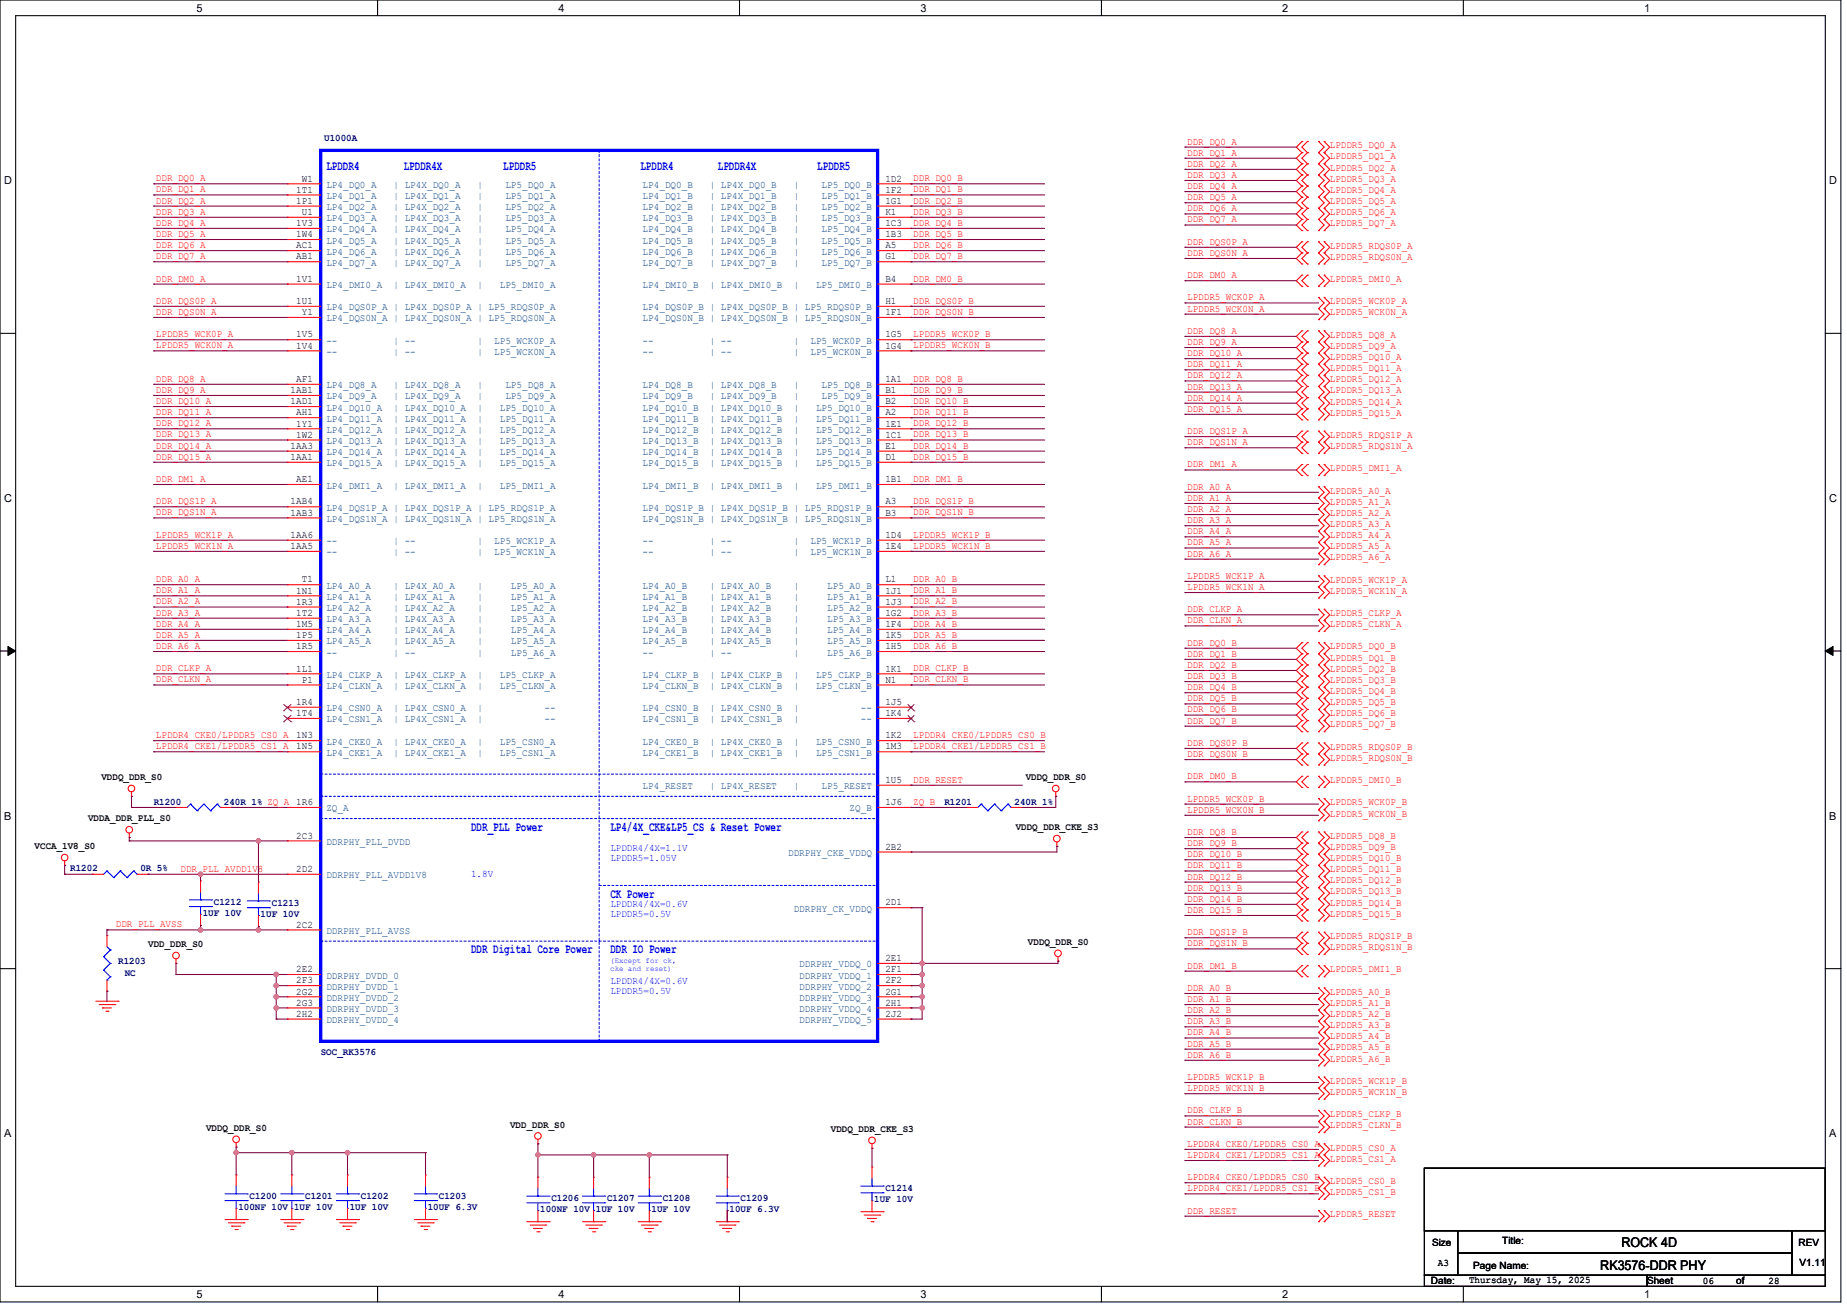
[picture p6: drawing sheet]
<svg xmlns="http://www.w3.org/2000/svg" width="594mm" height="420mm" viewBox="0 0 594 420" stroke-linecap="round" stroke-linejoin="round" font-family="sans-serif">
<defs><g id="words">
<g font-size="4.3" fill="#00f">
<text x="105" y="54.8">LPDDR4</text>
<text x="129.9" y="54.8">LPDDR4X</text>
<text x="161.9" y="54.8">LPDDR5</text>
<text x="206" y="54.8">LPDDR4</text>
<text x="230.8" y="54.8">LPDDR4X</text>
<text x="262.8" y="54.8">LPDDR5</text>
<text x="151.5" y="267.2">DDR_PLL Power</text>
<text x="196.3" y="267.2">LP4/4X_CKE&amp;LP5_CS &amp; Reset Power</text>
<text x="196.3" y="288.7">CK Power</text>
<text x="151.5" y="306.6">DDR Digital Core Power</text>
<text x="196.3" y="306.6">DDR IO Power</text>
</g>
<g font-size="4.3">
<text x="521.5" y="401">ROCK 4D</text>
<text x="514.7" y="408.6">RK3576-DDR PHY</text>
</g>
<g font-size="3.5">
<text x="63.2" y="3.7">5</text>
<text x="179.6" y="3.7">4</text>
<text x="296" y="3.7">3</text>
<text x="412.4" y="3.7">2</text>
<text x="528.8" y="3.7">1</text>
<text x="1.3" y="59.3">D</text>
<text x="588.3" y="59.3">D</text>
<text x="1.3" y="161.4">C</text>
<text x="588.3" y="161.4">C</text>
<text x="1.3" y="263.6">B</text>
<text x="588.3" y="263.6">B</text>
<text x="1.3" y="365.7">A</text>
<text x="588.3" y="365.7">A</text>
<text x="63.2" y="417.4">5</text>
<text x="179.6" y="417.4">4</text>
<text x="296" y="417.4">3</text>
<text x="412.4" y="417.4">2</text>
<text x="528.8" y="417.4">1</text>
</g>
<g font-size="3.2" fill="#000080">
<text x="104.2" y="45.3">U1000A</text>
<text x="49.4" y="258.8">R1200</text>
<text x="72" y="258.8">240R 1% ZQ_A 1R6</text>
<text x="303.7" y="258.8">R1201</text>
<text x="326.3" y="258.8">240R 1%</text>
<text x="22.6" y="280.3">R1202</text>
<text x="45.1" y="280.3">0R 5%</text>
<text x="68.8" y="291">C1212</text>
<text x="87.4" y="291.4">C1213</text>
<text x="65.2" y="294.6">1UF 10V</text>
<text x="83.8" y="295">1UF 10V</text>
<text x="38" y="310">R1203</text>
<text x="40.1" y="313.9">NC</text>
<text x="103.2" y="339.4">SOC_RK3576</text>
<text x="284.8" y="383.1">C1214</text>
<text x="76.7" y="389.1">100NF 10V</text>
<text x="80.2" y="385.6">C1200</text>
<text x="94.6" y="389.1">1UF 10V</text>
<text x="98.2" y="385.6">C1201</text>
<text x="112.5" y="389.1">1UF 10V</text>
<text x="116.1" y="385.6">C1202</text>
<text x="137.5" y="389.1">10UF 6.3V</text>
<text x="141.1" y="385.6">C1203</text>
<text x="173.7" y="389.9">100NF 10V</text>
<text x="177.3" y="386.3">C1206</text>
<text x="191.6" y="389.9">1UF 10V</text>
<text x="195.2" y="386.3">C1207</text>
<text x="209.5" y="389.9">1UF 10V</text>
<text x="213.1" y="386.3">C1208</text>
<text x="234.6" y="389.9">10UF 6.3V</text>
<text x="238.2" y="386.3">C1209</text>
<text x="281.2" y="386.6">1UF 10V</text>
</g>
<g font-size="3.2" fill="#f00">
<text x="381.8" y="46.5">DDR_DQ0_A</text>
<text x="427.7" y="47.7">LPDDR5_DQ0_A</text>
<text x="381.8" y="50.1">DDR_DQ1_A</text>
<text x="381.8" y="53.6">DDR_DQ2_A</text>
<text x="427.7" y="51.3">LPDDR5_DQ1_A</text>
<text x="50.2" y="58.3">DDR_DQ0_A</text>
<text x="293.7" y="58.3">DDR_DQ0_B</text>
<text x="381.8" y="57.2">DDR_DQ3_A</text>
<text x="427.7" y="54.9">LPDDR5_DQ2_A</text>
<text x="427.7" y="58.5">LPDDR5_DQ3_A</text>
<text x="50.2" y="61.9">DDR_DQ1_A</text>
<text x="50.2" y="65.4">DDR_DQ2_A</text>
<text x="293.7" y="61.9">DDR_DQ1_B</text>
<text x="293.7" y="65.4">DDR_DQ2_B</text>
<text x="381.8" y="60.8">DDR_DQ4_A</text>
<text x="381.8" y="64.4">DDR_DQ5_A</text>
<text x="427.7" y="62">LPDDR5_DQ4_A</text>
<text x="427.7" y="65.6">LPDDR5_DQ5_A</text>
<text x="50.2" y="69">DDR_DQ3_A</text>
<text x="293.7" y="69">DDR_DQ3_B</text>
<text x="381.8" y="68">DDR_DQ6_A</text>
<text x="381.8" y="71.5">DDR_DQ7_A</text>
<text x="427.7" y="69.2">LPDDR5_DQ6_A</text>
<text x="50.2" y="72.6">DDR_DQ4_A</text>
<text x="50.2" y="76.2">DDR_DQ5_A</text>
<text x="293.7" y="72.6">DDR_DQ4_B</text>
<text x="293.7" y="76.2">DDR_DQ5_B</text>
<text x="427.7" y="72.8">LPDDR5_DQ7_A</text>
<text x="50.2" y="79.8">DDR_DQ6_A</text>
<text x="50.2" y="83.4">DDR_DQ7_A</text>
<text x="293.7" y="79.8">DDR_DQ6_B</text>
<text x="293.7" y="83.4">DDR_DQ7_B</text>
<text x="381.8" y="78.7">DDR_DQS0P_A</text>
<text x="381.8" y="82.3">DDR_DQS0N_A</text>
<text x="427.7" y="79.9">LPDDR5_RDQS0P_A</text>
<text x="427.7" y="83.5">LPDDR5_RDQS0N_A</text>
<text x="381.8" y="89.5">DDR_DM0_A</text>
<text x="50.2" y="90.5">DDR_DM0_A</text>
<text x="293.7" y="90.5">DDR_DM0_B</text>
<text x="427.7" y="90.7">LPDDR5_DMI0_A</text>
<text x="50.2" y="97.7">DDR_DQS0P_A</text>
<text x="50.2" y="101.3">DDR_DQS0N_A</text>
<text x="293.7" y="97.7">DDR_DQS0P_B</text>
<text x="293.7" y="101.3">DDR_DQS0N_B</text>
<text x="381.8" y="96.6">LPDDR5_WCK0P_A</text>
<text x="381.8" y="100.2">LPDDR5_WCK0N_A</text>
<text x="427.7" y="97.9">LPDDR5_WCK0P_A</text>
<text x="427.7" y="101.4">LPDDR5_WCK0N_A</text>
<text x="381.8" y="107.4">DDR_DQ8_A</text>
<text x="50.2" y="108.4">LPDDR5_WCK0P_A</text>
<text x="50.2" y="112">LPDDR5_WCK0N_A</text>
<text x="293.7" y="108.4">LPDDR5_WCK0P_B</text>
<text x="293.7" y="112">LPDDR5_WCK0N_B</text>
<text x="381.8" y="110.9">DDR_DQ9_A</text>
<text x="427.7" y="108.6">LPDDR5_DQ8_A</text>
<text x="427.7" y="112.2">LPDDR5_DQ9_A</text>
<text x="381.8" y="114.5">DDR_DQ10_A</text>
<text x="381.8" y="118.1">DDR_DQ11_A</text>
<text x="427.7" y="115.8">LPDDR5_DQ10_A</text>
<text x="427.7" y="119.3">LPDDR5_DQ11_A</text>
<text x="50.2" y="122.8">DDR_DQ8_A</text>
<text x="293.7" y="122.8">DDR_DQ8_B</text>
<text x="381.8" y="121.7">DDR_DQ12_A</text>
<text x="381.8" y="125.3">DDR_DQ13_A</text>
<text x="427.7" y="122.9">LPDDR5_DQ12_A</text>
<text x="50.2" y="126.3">DDR_DQ9_A</text>
<text x="50.2" y="129.9">DDR_DQ10_A</text>
<text x="293.7" y="126.3">DDR_DQ9_B</text>
<text x="293.7" y="129.9">DDR_DQ10_B</text>
<text x="381.8" y="128.8">DDR_DQ14_A</text>
<text x="427.7" y="126.5">LPDDR5_DQ13_A</text>
<text x="427.7" y="130.1">LPDDR5_DQ14_A</text>
<text x="50.2" y="133.5">DDR_DQ11_A</text>
<text x="50.2" y="137.1">DDR_DQ12_A</text>
<text x="293.7" y="133.5">DDR_DQ11_B</text>
<text x="293.7" y="137.1">DDR_DQ12_B</text>
<text x="381.8" y="132.4">DDR_DQ15_A</text>
<text x="427.7" y="133.7">LPDDR5_DQ15_A</text>
<text x="50.2" y="140.7">DDR_DQ13_A</text>
<text x="293.7" y="140.7">DDR_DQ13_B</text>
<text x="381.8" y="139.6">DDR_DQS1P_A</text>
<text x="381.8" y="143.2">DDR_DQS1N_A</text>
<text x="427.7" y="140.8">LPDDR5_RDQS1P_A</text>
<text x="50.2" y="144.3">DDR_DQ14_A</text>
<text x="50.2" y="147.8">DDR_DQ15_A</text>
<text x="293.7" y="144.3">DDR_DQ14_B</text>
<text x="293.7" y="147.8">DDR_DQ15_B</text>
<text x="427.7" y="144.4">LPDDR5_RDQS1N_A</text>
<text x="50.2" y="155">DDR_DM1_A</text>
<text x="293.7" y="155">DDR_DM1_B</text>
<text x="381.8" y="150.3">DDR_DM1_A</text>
<text x="427.7" y="151.6">LPDDR5_DMI1_A</text>
<text x="381.8" y="157.5">DDR_A0_A</text>
<text x="381.8" y="161.1">DDR_A1_A</text>
<text x="427.7" y="158.7">LPDDR5_A0_A</text>
<text x="50.2" y="162.2">DDR_DQS1P_A</text>
<text x="50.2" y="165.7">DDR_DQS1N_A</text>
<text x="293.7" y="162.2">DDR_DQS1P_B</text>
<text x="293.7" y="165.7">DDR_DQS1N_B</text>
<text x="381.8" y="164.7">DDR_A2_A</text>
<text x="427.7" y="162.3">LPDDR5_A1_A</text>
<text x="427.7" y="165.9">LPDDR5_A2_A</text>
<text x="50.2" y="172.9">LPDDR5_WCK1P_A</text>
<text x="293.7" y="172.9">LPDDR5_WCK1P_B</text>
<text x="381.8" y="168.2">DDR_A3_A</text>
<text x="381.8" y="171.8">DDR_A4_A</text>
<text x="427.7" y="169.5">LPDDR5_A3_A</text>
<text x="427.7" y="173.1">LPDDR5_A4_A</text>
<text x="50.2" y="176.5">LPDDR5_WCK1N_A</text>
<text x="293.7" y="176.5">LPDDR5_WCK1N_B</text>
<text x="381.8" y="175.4">DDR_A5_A</text>
<text x="381.8" y="179">DDR_A6_A</text>
<text x="427.7" y="176.6">LPDDR5_A5_A</text>
<text x="427.7" y="180.2">LPDDR5_A6_A</text>
<text x="50.2" y="187.2">DDR_A0_A</text>
<text x="50.2" y="190.8">DDR_A1_A</text>
<text x="293.7" y="187.2">DDR_A0_B</text>
<text x="293.7" y="190.8">DDR_A1_B</text>
<text x="381.8" y="186.1">LPDDR5_WCK1P_A</text>
<text x="381.8" y="189.7">LPDDR5_WCK1N_A</text>
<text x="427.7" y="187.4">LPDDR5_WCK1P_A</text>
<text x="427.7" y="191">LPDDR5_WCK1N_A</text>
<text x="50.2" y="194.4">DDR_A2_A</text>
<text x="50.2" y="198">DDR_A3_A</text>
<text x="293.7" y="194.4">DDR_A2_B</text>
<text x="293.7" y="198">DDR_A3_B</text>
<text x="381.8" y="196.9">DDR_CLKP_A</text>
<text x="50.2" y="201.5">DDR_A4_A</text>
<text x="293.7" y="201.5">DDR_A4_B</text>
<text x="381.8" y="200.5">DDR_CLKN_A</text>
<text x="427.7" y="198.1">LPDDR5_CLKP_A</text>
<text x="427.7" y="201.7">LPDDR5_CLKN_A</text>
<text x="50.2" y="205.1">DDR_A5_A</text>
<text x="50.2" y="208.7">DDR_A6_A</text>
<text x="293.7" y="205.1">DDR_A5_B</text>
<text x="293.7" y="208.7">DDR_A6_B</text>
<text x="381.8" y="207.6">DDR_DQ0_B</text>
<text x="427.7" y="208.9">LPDDR5_DQ0_B</text>
<text x="50.2" y="215.9">DDR_CLKP_A</text>
<text x="293.7" y="215.9">DDR_CLKP_B</text>
<text x="381.8" y="211.2">DDR_DQ1_B</text>
<text x="381.8" y="214.8">DDR_DQ2_B</text>
<text x="427.7" y="212.4">LPDDR5_DQ1_B</text>
<text x="50.2" y="219.5">DDR_CLKN_A</text>
<text x="293.7" y="219.5">DDR_CLKN_B</text>
<text x="381.8" y="218.4">DDR_DQ3_B</text>
<text x="381.8" y="222">DDR_DQ4_B</text>
<text x="427.7" y="216">LPDDR5_DQ2_B</text>
<text x="427.7" y="219.6">LPDDR5_DQ3_B</text>
<text x="381.8" y="225.6">DDR_DQ5_B</text>
<text x="427.7" y="223.2">LPDDR5_DQ4_B</text>
<text x="427.7" y="226.8">LPDDR5_DQ5_B</text>
<text x="381.8" y="229.1">DDR_DQ6_B</text>
<text x="381.8" y="232.7">DDR_DQ7_B</text>
<text x="427.7" y="230.4">LPDDR5_DQ6_B</text>
<text x="427.7" y="233.9">LPDDR5_DQ7_B</text>
<text x="50.2" y="237.4">LPDDR4_CKE0/LPDDR5_CS0_A</text>
<text x="293.7" y="237.4">LPDDR4_CKE0/LPDDR5_CS0_B</text>
<text x="381.8" y="239.9">DDR_DQS0P_B</text>
<text x="50.2" y="240.9">LPDDR4_CKE1/LPDDR5_CS1_A</text>
<text x="293.7" y="240.9">LPDDR4_CKE1/LPDDR5_CS1_B</text>
<text x="381.8" y="243.5">DDR_DQS0N_B</text>
<text x="427.7" y="241.1">LPDDR5_RDQS0P_B</text>
<text x="427.7" y="244.7">LPDDR5_RDQS0N_B</text>
<text x="293.7" y="251.7">DDR_RESET</text>
<text x="381.8" y="250.6">DDR_DM0_B</text>
<text x="427.7" y="251.8">LPDDR5_DMI0_B</text>
<text x="381.8" y="257.8">LPDDR5_WCK0P_B</text>
<text x="293.7" y="258.8">ZQ_B</text>
<text x="381.8" y="261.4">LPDDR5_WCK0N_B</text>
<text x="427.7" y="259">LPDDR5_WCK0P_B</text>
<text x="427.7" y="262.6">LPDDR5_WCK0N_B</text>
<text x="381.8" y="268.5">DDR_DQ8_B</text>
<text x="427.7" y="269.7">LPDDR5_DQ8_B</text>
<text x="381.8" y="272.1">DDR_DQ9_B</text>
<text x="381.8" y="275.7">DDR_DQ10_B</text>
<text x="427.7" y="273.3">LPDDR5_DQ9_B</text>
<text x="58" y="280.3">DDR_PLL_AVDD1V8</text>
<text x="381.8" y="279.3">DDR_DQ11_B</text>
<text x="427.7" y="276.9">LPDDR5_DQ10_B</text>
<text x="427.7" y="280.5">LPDDR5_DQ11_B</text>
<text x="381.8" y="282.9">DDR_DQ12_B</text>
<text x="381.8" y="286.4">DDR_DQ13_B</text>
<text x="427.7" y="284.1">LPDDR5_DQ12_B</text>
<text x="427.7" y="287.7">LPDDR5_DQ13_B</text>
<text x="381.8" y="290">DDR_DQ14_B</text>
<text x="381.8" y="293.6">DDR_DQ15_B</text>
<text x="427.7" y="291.3">LPDDR5_DQ14_B</text>
<text x="37.3" y="298.2">DDR_PLL_AVSS</text>
<text x="427.7" y="294.8">LPDDR5_DQ15_B</text>
<text x="381.8" y="300.8">DDR_DQS1P_B</text>
<text x="381.8" y="304.3">DDR_DQS1N_B</text>
<text x="427.7" y="302">LPDDR5_RDQS1P_B</text>
<text x="427.7" y="305.6">LPDDR5_RDQS1N_B</text>
<text x="381.8" y="311.5">DDR_DM1_B</text>
<text x="427.7" y="312.7">LPDDR5_DMI1_B</text>
<text x="381.8" y="318.7">DDR_A0_B</text>
<text x="381.8" y="322.2">DDR_A1_B</text>
<text x="427.7" y="319.9">LPDDR5_A0_B</text>
<text x="427.7" y="323.5">LPDDR5_A1_B</text>
<text x="381.8" y="325.8">DDR_A2_B</text>
<text x="381.8" y="329.4">DDR_A3_B</text>
<text x="427.7" y="327.1">LPDDR5_A2_B</text>
<text x="381.8" y="333">DDR_A4_B</text>
<text x="427.7" y="330.6">LPDDR5_A3_B</text>
<text x="427.7" y="334.2">LPDDR5_A4_B</text>
<text x="381.8" y="336.6">DDR_A5_B</text>
<text x="381.8" y="340.1">DDR_A6_B</text>
<text x="427.7" y="337.8">LPDDR5_A5_B</text>
<text x="427.7" y="341.4">LPDDR5_A6_B</text>
<text x="381.8" y="347.3">LPDDR5_WCK1P_B</text>
<text x="381.8" y="350.9">LPDDR5_WCK1N_B</text>
<text x="427.7" y="348.6">LPDDR5_WCK1P_B</text>
<text x="427.7" y="352.1">LPDDR5_WCK1N_B</text>
<text x="381.8" y="358.1">DDR_CLKP_B</text>
<text x="427.7" y="359.3">LPDDR5_CLKP_B</text>
<text x="381.8" y="361.6">DDR_CLKN_B</text>
<text x="427.7" y="362.9">LPDDR5_CLKN_B</text>
<text x="381.8" y="368.8">LPDDR4_CKE0/LPDDR5_CS0_A</text>
<text x="427.7" y="370">LPDDR5_CS0_A</text>
<text x="381.8" y="372.4">LPDDR4_CKE1/LPDDR5_CS1_A</text>
<text x="427.7" y="373.6">LPDDR5_CS1_A</text>
<text x="381.8" y="379.5">LPDDR4_CKE0/LPDDR5_CS0_B</text>
<text x="381.8" y="383.1">LPDDR4_CKE1/LPDDR5_CS1_B</text>
<text x="427.7" y="380.8">LPDDR5_CS0_B</text>
<text x="427.7" y="384.4">LPDDR5_CS1_B</text>
<text x="381.8" y="390.3">DDR_RESET</text>
<text x="427.7" y="391.5">LPDDR5_RESET</text>
</g>
<g font-size="3.2">
<text x="97.1" y="58.4">W1</text>
<text x="284.7" y="58.4">1D2</text>
<text x="95.3" y="65.5">1P1</text>
<text x="95.3" y="62">1T1</text>
<text x="284.7" y="62">1F2</text>
<text x="284.7" y="65.5">1G1</text>
<text x="97.1" y="69.1">U1</text>
<text x="284.7" y="69.1">K1</text>
<text x="95.3" y="76.3">1W4</text>
<text x="95.3" y="72.7">1V3</text>
<text x="284.7" y="72.7">1C3</text>
<text x="284.7" y="76.3">1B3</text>
<text x="95.3" y="83.4">AB1</text>
<text x="95.3" y="79.9">AC1</text>
<text x="284.7" y="79.9">A5</text>
<text x="284.7" y="83.4">G1</text>
<text x="95.3" y="90.6">1V1</text>
<text x="284.7" y="90.6">B4</text>
<text x="95.3" y="97.8">1U1</text>
<text x="97.1" y="101.3">Y1</text>
<text x="284.7" y="97.8">H1</text>
<text x="284.7" y="101.3">1F1</text>
<text x="95.3" y="112.1">1V4</text>
<text x="95.3" y="108.5">1V5</text>
<text x="284.7" y="108.5">1G5</text>
<text x="284.7" y="112.1">1G4</text>
<text x="95.3" y="122.8">AF1</text>
<text x="284.7" y="122.8">1A1</text>
<text x="93.5" y="130">1AD1</text>
<text x="93.5" y="126.4">1AB1</text>
<text x="284.7" y="126.4">B1</text>
<text x="284.7" y="130">B2</text>
<text x="95.3" y="137.2">1Y1</text>
<text x="95.3" y="133.6">AH1</text>
<text x="284.7" y="133.6">A2</text>
<text x="284.7" y="137.2">1E1</text>
<text x="95.3" y="140.8">1W2</text>
<text x="284.7" y="140.8">1C1</text>
<text x="93.5" y="147.9">1AA1</text>
<text x="93.5" y="144.3">1AA3</text>
<text x="284.7" y="144.3">E1</text>
<text x="284.7" y="147.9">D1</text>
<text x="95.3" y="155.1">AE1</text>
<text x="284.7" y="155.1">1B1</text>
<text x="93.5" y="165.8">1AB3</text>
<text x="93.5" y="162.2">1AB4</text>
<text x="284.7" y="162.2">A3</text>
<text x="284.7" y="165.8">B3</text>
<text x="93.5" y="173">1AA6</text>
<text x="284.7" y="173">1D4</text>
<text x="93.5" y="176.6">1AA5</text>
<text x="284.7" y="176.6">1E4</text>
<text x="95.3" y="190.9">1N1</text>
<text x="97.1" y="187.3">T1</text>
<text x="284.7" y="187.3">L1</text>
<text x="284.7" y="190.9">1J1</text>
<text x="95.3" y="194.5">1R3</text>
<text x="284.7" y="194.5">1J3</text>
<text x="95.3" y="201.6">1M5</text>
<text x="95.3" y="198.1">1T2</text>
<text x="284.7" y="198.1">1G2</text>
<text x="284.7" y="201.6">1F4</text>
<text x="95.3" y="208.8">1R5</text>
<text x="95.3" y="205.2">1P5</text>
<text x="284.7" y="205.2">1K5</text>
<text x="284.7" y="208.8">1H5</text>
<text x="95.3" y="216">1L1</text>
<text x="284.7" y="216">1K1</text>
<text x="97.1" y="219.5">P1</text>
<text x="284.7" y="219.5">N1</text>
<text x="95.3" y="226.7">1R4</text>
<text x="284.7" y="226.7">1J5</text>
<text x="95.3" y="230.3">1T4</text>
<text x="284.7" y="230.3">1K4</text>
<text x="95.3" y="237.4">1N3</text>
<text x="284.7" y="237.4">1K2</text>
<text x="95.3" y="241">1N5</text>
<text x="284.7" y="241">1M3</text>
<text x="32.6" y="250.9">VDDQ_DDR_S0</text>
<text x="284.7" y="251.8">1U5</text>
<text x="329.9" y="250.9">VDDQ_DDR_S0</text>
<text x="284.7" y="258.9">1J6</text>
<text x="28.3" y="264.2">VDDA_DDR_PLL_S0</text>
<text x="95.3" y="269.7">2C3</text>
<text x="326.7" y="267">VDDQ_DDR_CKE_S3</text>
<text x="11.1" y="273.1">VCCA_1V8_S0</text>
<text x="284.7" y="273.3">2B2</text>
<text x="95.3" y="280.4">2D2</text>
<text x="284.7" y="291.2">2D1</text>
<text x="95.3" y="298.3">2C2</text>
<text x="47.6" y="304.6">VDD_DDR_S0</text>
<text x="330.6" y="303.9">VDDQ_DDR_S0</text>
<text x="284.7" y="309.1">2E1</text>
<text x="95.3" y="316.2">2F3</text>
<text x="95.3" y="312.7">2E2</text>
<text x="284.7" y="312.7">2F1</text>
<text x="284.7" y="316.2">2F2</text>
<text x="95.3" y="323.4">2G3</text>
<text x="95.3" y="319.8">2G2</text>
<text x="284.7" y="319.8">2G1</text>
<text x="284.7" y="323.4">2H1</text>
<text x="95.3" y="327">2H2</text>
<text x="284.7" y="327">2J2</text>
<text x="66.3" y="363.7">VDDQ_DDR_S0</text>
<text x="164" y="362.6">VDD_DDR_S0</text>
<text x="267.2" y="364.1">VDDQ_DDR_CKE_S3</text>
<text x="460.6" y="400.8">Size</text>
<text x="483.1" y="400.1">Title:</text>
<text x="578.4" y="400.8">REV</text>
<text x="462.4" y="407.3">A3</text>
<text x="473.8" y="408">Page Name:</text>
<text x="578.8" y="407.2">V1.11</text>
<text x="460.2" y="413">Date:</text>
<text x="472.4" y="412.7">Thursday, May 15, 2025</text>
<text x="529.7" y="413">Sheet</text>
<text x="547.6" y="413">06</text>
<text x="558.3" y="413">of</text>
<text x="568.8" y="413">28</text>
</g>
<g font-size="3.2" fill="#004080">
<text x="105" y="64">LP4_DQ1_A</text>
<text x="105" y="60.4">LP4_DQ0_A</text>
<text x="126.6" y="64">| LP4X_DQ1_A</text>
<text x="126.6" y="60.4">| LP4X_DQ0_A</text>
<text x="153.5" y="64">|</text>
<text x="153.5" y="60.4">|</text>
<text x="162.5" y="64">LP5_DQ1_A</text>
<text x="162.5" y="60.4">LP5_DQ0_A</text>
<text x="206.7" y="60.4">LP4_DQ0_B</text>
<text x="206.7" y="64">LP4_DQ1_B</text>
<text x="228.3" y="60.4">| LP4X_DQ0_B</text>
<text x="228.3" y="64">| LP4X_DQ1_B</text>
<text x="255.3" y="60.4">|</text>
<text x="255.3" y="64">|</text>
<text x="264.2" y="60.4">LP5_DQ0_B</text>
<text x="264.2" y="64">LP5_DQ1_B</text>
<text x="105" y="71.2">LP4_DQ3_A</text>
<text x="105" y="67.6">LP4_DQ2_A</text>
<text x="126.6" y="71.2">| LP4X_DQ3_A</text>
<text x="126.6" y="67.6">| LP4X_DQ2_A</text>
<text x="153.5" y="71.2">|</text>
<text x="153.5" y="67.6">|</text>
<text x="162.5" y="71.2">LP5_DQ3_A</text>
<text x="162.5" y="67.6">LP5_DQ2_A</text>
<text x="206.7" y="67.6">LP4_DQ2_B</text>
<text x="206.7" y="71.2">LP4_DQ3_B</text>
<text x="228.3" y="67.6">| LP4X_DQ2_B</text>
<text x="228.3" y="71.2">| LP4X_DQ3_B</text>
<text x="255.3" y="67.6">|</text>
<text x="255.3" y="71.2">|</text>
<text x="264.2" y="67.6">LP5_DQ2_B</text>
<text x="264.2" y="71.2">LP5_DQ3_B</text>
<text x="105" y="74.7">LP4_DQ4_A</text>
<text x="126.6" y="74.7">| LP4X_DQ4_A</text>
<text x="153.5" y="74.7">|</text>
<text x="162.5" y="74.7">LP5_DQ4_A</text>
<text x="206.7" y="74.7">LP4_DQ4_B</text>
<text x="228.3" y="74.7">| LP4X_DQ4_B</text>
<text x="255.3" y="74.7">|</text>
<text x="264.2" y="74.7">LP5_DQ4_B</text>
<text x="105" y="81.9">LP4_DQ6_A</text>
<text x="105" y="78.3">LP4_DQ5_A</text>
<text x="126.6" y="81.9">| LP4X_DQ6_A</text>
<text x="126.6" y="78.3">| LP4X_DQ5_A</text>
<text x="153.5" y="81.9">|</text>
<text x="153.5" y="78.3">|</text>
<text x="162.5" y="81.9">LP5_DQ6_A</text>
<text x="162.5" y="78.3">LP5_DQ5_A</text>
<text x="206.7" y="78.3">LP4_DQ5_B</text>
<text x="206.7" y="81.9">LP4_DQ6_B</text>
<text x="228.3" y="78.3">| LP4X_DQ5_B</text>
<text x="228.3" y="81.9">| LP4X_DQ6_B</text>
<text x="255.3" y="78.3">|</text>
<text x="255.3" y="81.9">|</text>
<text x="264.2" y="78.3">LP5_DQ5_B</text>
<text x="264.2" y="81.9">LP5_DQ6_B</text>
<text x="105" y="85.5">LP4_DQ7_A</text>
<text x="126.6" y="85.5">| LP4X_DQ7_A</text>
<text x="153.5" y="85.5">|</text>
<text x="162.5" y="85.5">LP5_DQ7_A</text>
<text x="206.7" y="85.5">LP4_DQ7_B</text>
<text x="228.3" y="85.5">| LP4X_DQ7_B</text>
<text x="255.3" y="85.5">|</text>
<text x="264.2" y="85.5">LP5_DQ7_B</text>
<text x="105" y="92.6">LP4_DMI0_A</text>
<text x="126.6" y="92.6">| LP4X_DMI0_A</text>
<text x="153.5" y="92.6">|</text>
<text x="160.7" y="92.6">LP5_DMI0_A</text>
<text x="206.7" y="92.6">LP4_DMI0_B</text>
<text x="228.3" y="92.6">| LP4X_DMI0_B</text>
<text x="255.3" y="92.6">|</text>
<text x="262.4" y="92.6">LP5_DMI0_B</text>
<text x="105" y="99.8">LP4_DQS0P_A | LP4X_DQS0P_A | LP5_RDQS0P_A</text>
<text x="206.7" y="99.8">LP4_DQS0P_B | LP4X_DQS0P_B | LP5_RDQS0P_B</text>
<text x="105" y="103.4">LP4_DQS0N_A | LP4X_DQS0N_A | LP5_RDQS0N_A</text>
<text x="206.7" y="103.4">LP4_DQS0N_B | LP4X_DQS0N_B | LP5_RDQS0N_B</text>
<text x="105" y="110.6">--</text>
<text x="126.6" y="110.6">| --</text>
<text x="153.5" y="110.6">|</text>
<text x="158.9" y="110.6">LP5_WCK0P_A</text>
<text x="206.7" y="110.6">--</text>
<text x="228.3" y="110.6">| --</text>
<text x="255.3" y="110.6">|</text>
<text x="260.7" y="110.6">LP5_WCK0P_B</text>
<text x="105" y="114.1">--</text>
<text x="126.6" y="114.1">| --</text>
<text x="153.5" y="114.1">|</text>
<text x="158.9" y="114.1">LP5_WCK0N_A</text>
<text x="206.7" y="114.1">--</text>
<text x="228.3" y="114.1">| --</text>
<text x="255.3" y="114.1">|</text>
<text x="260.7" y="114.1">LP5_WCK0N_B</text>
<text x="105" y="124.9">LP4_DQ8_A</text>
<text x="126.6" y="124.9">| LP4X_DQ8_A</text>
<text x="153.5" y="124.9">|</text>
<text x="162.5" y="124.9">LP5_DQ8_A</text>
<text x="206.7" y="124.9">LP4_DQ8_B</text>
<text x="228.3" y="124.9">| LP4X_DQ8_B</text>
<text x="255.3" y="124.9">|</text>
<text x="264.2" y="124.9">LP5_DQ8_B</text>
<text x="105" y="128.5">LP4_DQ9_A</text>
<text x="126.6" y="128.5">| LP4X_DQ9_A</text>
<text x="153.5" y="128.5">|</text>
<text x="162.5" y="128.5">LP5_DQ9_A</text>
<text x="206.7" y="128.5">LP4_DQ9_B</text>
<text x="228.3" y="128.5">| LP4X_DQ9_B</text>
<text x="255.3" y="128.5">|</text>
<text x="264.2" y="128.5">LP5_DQ9_B</text>
<text x="105" y="135.6">LP4_DQ11_A</text>
<text x="105" y="132">LP4_DQ10_A</text>
<text x="126.6" y="135.6">| LP4X_DQ11_A</text>
<text x="126.6" y="132">| LP4X_DQ10_A</text>
<text x="153.5" y="135.6">|</text>
<text x="153.5" y="132">|</text>
<text x="160.7" y="135.6">LP5_DQ11_A</text>
<text x="160.7" y="132">LP5_DQ10_A</text>
<text x="206.7" y="132">LP4_DQ10_B</text>
<text x="206.7" y="135.6">LP4_DQ11_B</text>
<text x="228.3" y="132">| LP4X_DQ10_B</text>
<text x="228.3" y="135.6">| LP4X_DQ11_B</text>
<text x="255.3" y="132">|</text>
<text x="255.3" y="135.6">|</text>
<text x="262.4" y="132">LP5_DQ10_B</text>
<text x="262.4" y="135.6">LP5_DQ11_B</text>
<text x="105" y="142.8">LP4_DQ13_A</text>
<text x="105" y="139.2">LP4_DQ12_A</text>
<text x="126.6" y="142.8">| LP4X_DQ13_A</text>
<text x="126.6" y="139.2">| LP4X_DQ12_A</text>
<text x="153.5" y="142.8">|</text>
<text x="153.5" y="139.2">|</text>
<text x="160.7" y="142.8">LP5_DQ13_A</text>
<text x="160.7" y="139.2">LP5_DQ12_A</text>
<text x="206.7" y="139.2">LP4_DQ12_B</text>
<text x="206.7" y="142.8">LP4_DQ13_B</text>
<text x="228.3" y="139.2">| LP4X_DQ12_B</text>
<text x="228.3" y="142.8">| LP4X_DQ13_B</text>
<text x="255.3" y="139.2">|</text>
<text x="255.3" y="142.8">|</text>
<text x="262.4" y="139.2">LP5_DQ12_B</text>
<text x="262.4" y="142.8">LP5_DQ13_B</text>
<text x="105" y="149.9">LP4_DQ15_A</text>
<text x="105" y="146.4">LP4_DQ14_A</text>
<text x="126.6" y="149.9">| LP4X_DQ15_A</text>
<text x="126.6" y="146.4">| LP4X_DQ14_A</text>
<text x="153.5" y="149.9">|</text>
<text x="153.5" y="146.4">|</text>
<text x="160.7" y="149.9">LP5_DQ15_A</text>
<text x="160.7" y="146.4">LP5_DQ14_A</text>
<text x="206.7" y="146.4">LP4_DQ14_B</text>
<text x="206.7" y="149.9">LP4_DQ15_B</text>
<text x="228.3" y="146.4">| LP4X_DQ14_B</text>
<text x="228.3" y="149.9">| LP4X_DQ15_B</text>
<text x="255.3" y="146.4">|</text>
<text x="255.3" y="149.9">|</text>
<text x="262.4" y="146.4">LP5_DQ14_B</text>
<text x="262.4" y="149.9">LP5_DQ15_B</text>
<text x="105" y="157.1">LP4_DMI1_A</text>
<text x="126.6" y="157.1">| LP4X_DMI1_A</text>
<text x="153.5" y="157.1">|</text>
<text x="160.7" y="157.1">LP5_DMI1_A</text>
<text x="206.7" y="157.1">LP4_DMI1_B</text>
<text x="228.3" y="157.1">| LP4X_DMI1_B</text>
<text x="255.3" y="157.1">|</text>
<text x="262.4" y="157.1">LP5_DMI1_B</text>
<text x="105" y="167.9">LP4_DQS1N_A | LP4X_DQS1N_A | LP5_RDQS1N_A</text>
<text x="105" y="164.3">LP4_DQS1P_A | LP4X_DQS1P_A | LP5_RDQS1P_A</text>
<text x="206.7" y="164.3">LP4_DQS1P_B | LP4X_DQS1P_B | LP5_RDQS1P_B</text>
<text x="206.7" y="167.9">LP4_DQS1N_B | LP4X_DQS1N_B | LP5_RDQS1N_B</text>
<text x="105" y="178.6">--</text>
<text x="105" y="175">--</text>
<text x="126.6" y="178.6">| --</text>
<text x="126.6" y="175">| --</text>
<text x="153.5" y="178.6">|</text>
<text x="153.5" y="175">|</text>
<text x="158.9" y="178.6">LP5_WCK1N_A</text>
<text x="158.9" y="175">LP5_WCK1P_A</text>
<text x="206.7" y="175">--</text>
<text x="206.7" y="178.6">--</text>
<text x="228.3" y="175">| --</text>
<text x="228.3" y="178.6">| --</text>
<text x="255.3" y="175">|</text>
<text x="255.3" y="178.6">|</text>
<text x="260.7" y="175">LP5_WCK1P_B</text>
<text x="260.7" y="178.6">LP5_WCK1N_B</text>
<text x="105" y="189.3">LP4_A0_A</text>
<text x="126.6" y="189.3">| LP4X_A0_A</text>
<text x="153.5" y="189.3">|</text>
<text x="164.3" y="189.3">LP5_A0_A</text>
<text x="206.7" y="189.3">LP4_A0_B</text>
<text x="228.3" y="189.3">| LP4X_A0_B</text>
<text x="255.3" y="189.3">|</text>
<text x="266" y="189.3">LP5_A0_B</text>
<text x="105" y="196.5">LP4_A2_A</text>
<text x="105" y="192.9">LP4_A1_A</text>
<text x="126.6" y="196.5">| LP4X_A2_A</text>
<text x="126.6" y="192.9">| LP4X_A1_A</text>
<text x="153.5" y="196.5">|</text>
<text x="153.5" y="192.9">|</text>
<text x="164.3" y="196.5">LP5_A2_A</text>
<text x="164.3" y="192.9">LP5_A1_A</text>
<text x="206.7" y="192.9">LP4_A1_B</text>
<text x="206.7" y="196.5">LP4_A2_B</text>
<text x="228.3" y="192.9">| LP4X_A1_B</text>
<text x="228.3" y="196.5">| LP4X_A2_B</text>
<text x="255.3" y="192.9">|</text>
<text x="255.3" y="196.5">|</text>
<text x="266" y="192.9">LP5_A1_B</text>
<text x="266" y="196.5">LP5_A2_B</text>
<text x="105" y="203.7">LP4_A4_A</text>
<text x="105" y="200.1">LP4_A3_A</text>
<text x="126.6" y="203.7">| LP4X_A4_A</text>
<text x="126.6" y="200.1">| LP4X_A3_A</text>
<text x="153.5" y="203.7">|</text>
<text x="153.5" y="200.1">|</text>
<text x="164.3" y="203.7">LP5_A4_A</text>
<text x="164.3" y="200.1">LP5_A3_A</text>
<text x="206.7" y="200.1">LP4_A3_B</text>
<text x="206.7" y="203.7">LP4_A4_B</text>
<text x="228.3" y="200.1">| LP4X_A3_B</text>
<text x="228.3" y="203.7">| LP4X_A4_B</text>
<text x="255.3" y="200.1">|</text>
<text x="255.3" y="203.7">|</text>
<text x="266" y="200.1">LP5_A3_B</text>
<text x="266" y="203.7">LP5_A4_B</text>
<text x="105" y="207.2">LP4_A5_A</text>
<text x="126.6" y="207.2">| LP4X_A5_A</text>
<text x="153.5" y="207.2">|</text>
<text x="164.3" y="207.2">LP5_A5_A</text>
<text x="206.7" y="207.2">LP4_A5_B</text>
<text x="228.3" y="207.2">| LP4X_A5_B</text>
<text x="255.3" y="207.2">|</text>
<text x="266" y="207.2">LP5_A5_B</text>
<text x="105" y="210.8">--</text>
<text x="126.6" y="210.8">| --</text>
<text x="153.5" y="210.8">|</text>
<text x="164.3" y="210.8">LP5_A6_A</text>
<text x="206.7" y="210.8">--</text>
<text x="228.3" y="210.8">| --</text>
<text x="255.3" y="210.8">|</text>
<text x="266" y="210.8">LP5_A6_B</text>
<text x="105" y="221.6">LP4_CLKN_A</text>
<text x="105" y="218">LP4_CLKP_A</text>
<text x="126.6" y="221.6">| LP4X_CLKN_A</text>
<text x="126.6" y="218">| LP4X_CLKP_A</text>
<text x="153.5" y="221.6">|</text>
<text x="153.5" y="218">|</text>
<text x="160.7" y="221.6">LP5_CLKN_A</text>
<text x="160.7" y="218">LP5_CLKP_A</text>
<text x="206.7" y="218">LP4_CLKP_B</text>
<text x="206.7" y="221.6">LP4_CLKN_B</text>
<text x="228.3" y="218">| LP4X_CLKP_B</text>
<text x="228.3" y="221.6">| LP4X_CLKN_B</text>
<text x="255.3" y="218">|</text>
<text x="255.3" y="221.6">|</text>
<text x="262.4" y="218">LP5_CLKP_B</text>
<text x="262.4" y="221.6">LP5_CLKN_B</text>
<text x="105" y="232.3">LP4_CSN1_A</text>
<text x="105" y="228.7">LP4_CSN0_A</text>
<text x="126.6" y="232.3">| LP4X_CSN1_A</text>
<text x="126.6" y="228.7">| LP4X_CSN0_A</text>
<text x="153.5" y="232.3">|</text>
<text x="153.5" y="228.7">|</text>
<text x="175.1" y="232.3">--</text>
<text x="175.1" y="228.7">--</text>
<text x="206.7" y="228.7">LP4_CSN0_B</text>
<text x="206.7" y="232.3">LP4_CSN1_B</text>
<text x="228.3" y="228.7">| LP4X_CSN0_B</text>
<text x="228.3" y="232.3">| LP4X_CSN1_B</text>
<text x="255.3" y="228.7">|</text>
<text x="255.3" y="232.3">|</text>
<text x="276.9" y="228.7">--</text>
<text x="276.9" y="232.3">--</text>
<text x="105" y="239.5">LP4_CKE0_A</text>
<text x="126.6" y="239.5">| LP4X_CKE0_A</text>
<text x="153.5" y="239.5">|</text>
<text x="160.7" y="239.5">LP5_CSN0_A</text>
<text x="206.7" y="239.5">LP4_CKE0_B</text>
<text x="228.3" y="239.5">| LP4X_CKE0_B</text>
<text x="255.3" y="239.5">|</text>
<text x="262.4" y="239.5">LP5_CSN0_B</text>
<text x="105" y="243.1">LP4_CKE1_A</text>
<text x="126.6" y="243.1">| LP4X_CKE1_A</text>
<text x="153.5" y="243.1">|</text>
<text x="160.7" y="243.1">LP5_CSN1_A</text>
<text x="206.7" y="243.1">LP4_CKE1_B</text>
<text x="228.3" y="243.1">| LP4X_CKE1_B</text>
<text x="255.3" y="243.1">|</text>
<text x="262.4" y="243.1">LP5_CSN1_B</text>
<text x="206.7" y="253.8">LP4_RESET</text>
<text x="228.3" y="253.8">| LP4X_RESET</text>
<text x="255.3" y="253.8">|</text>
<text x="264.2" y="253.8">LP5_RESET</text>
<text x="105" y="261">ZQ_A</text>
<text x="273.3" y="261">ZQ_B</text>
<text x="105" y="271.7">DDRPHY_PLL_DVDD</text>
<text x="253.5" y="275.3">DDRPHY_CKE_VDDQ</text>
<text x="105" y="282.4">DDRPHY_PLL_AVDD1V8</text>
<text x="255.3" y="293.2">DDRPHY_CK_VDDQ</text>
<text x="105" y="300.4">DDRPHY_PLL_AVSS</text>
<text x="257.1" y="311.1">DDRPHY_VDDQ_0</text>
<text x="105" y="314.7">DDRPHY_DVDD_0</text>
<text x="257.1" y="314.7">DDRPHY_VDDQ_1</text>
<text x="105" y="321.9">DDRPHY_DVDD_2</text>
<text x="105" y="318.3">DDRPHY_DVDD_1</text>
<text x="257.1" y="318.3">DDRPHY_VDDQ_2</text>
<text x="257.1" y="321.9">DDRPHY_VDDQ_3</text>
<text x="105" y="329">DDRPHY_DVDD_4</text>
<text x="105" y="325.4">DDRPHY_DVDD_3</text>
<text x="257.1" y="325.4">DDRPHY_VDDQ_4</text>
<text x="257.1" y="329">DDRPHY_VDDQ_5</text>
</g>
<g font-size="3.2" fill="#00f">
<text x="196.3" y="273.7">LPDDR4/4X=1.1V</text>
<text x="151.5" y="281.9">1.8V</text>
<text x="196.3" y="276.9">LPDDR5=1.05V</text>
<text x="196.3" y="291.6">LPDDR4/4X=0.6V</text>
<text x="196.3" y="294.8">LPDDR5=0.5V</text>
<text x="196.3" y="316.3">LPDDR4/4X=0.6V</text>
<text x="196.3" y="319.5">LPDDR5=0.5V</text>
</g>
<g font-size="2.5" fill="#00f">
<text x="196.3" y="309.6">(Except for ck,</text>
<text x="196.3" y="312.1">cke and reset)</text>
</g>
</g></defs>
<path d="M0 0h592v418.7h-592zM5 5h582v408.7h-582z" fill="none" stroke="#000" stroke-width=".34"/>
<g fill="#fff">
<path d="M63.2 .6h2v3.9h-2z"/>
<path d="M63.2 414.2h2v4h-2z"/>
</g>
<path d="M121.4 0v5M121.4 413.7v5" fill="none" stroke="#000" stroke-width=".34"/>
<g fill="#fff">
<path d="M179.6 .6h2v3.9h-2z"/>
<path d="M179.6 414.2h2v4h-2z"/>
</g>
<path d="M237.8 0v5M237.8 413.7v5" fill="none" stroke="#000" stroke-width=".34"/>
<g fill="#fff">
<path d="M296 .6h2v3.9h-2z"/>
<path d="M296 414.2h2v4h-2z"/>
</g>
<path d="M354.2 0v5M354.2 413.7v5" fill="none" stroke="#000" stroke-width=".34"/>
<g fill="#fff">
<path d="M412.4 .6h2v3.9h-2z"/>
<path d="M412.4 414.2h2v4h-2z"/>
</g>
<path d="M470.6 0v5M470.6 413.7v5" fill="none" stroke="#000" stroke-width=".34"/>
<g fill="#fff">
<path d="M528.8 .6h2v3.9h-2z"/>
<path d="M528.8 414.2h2v4h-2z"/>
<path d="M1.3 56.1h2.5v3.9h-2.5z"/>
<path d="M588.3 56.1h2.5v3.9h-2.5z"/>
<path d="M1.3 158.3h2.5v3.9h-2.5z"/>
<path d="M588.3 158.3h2.5v3.9h-2.5z"/>
</g>
<path d="M0 107.2h5M587 107.2h5" fill="none" stroke="#000" stroke-width=".34"/>
<g fill="#fff">
<path d="M1.3 260.4h2.3v4h-2.3z"/>
<path d="M588.3 260.4h2.3v4h-2.3z"/>
</g>
<path d="M0 209.4h5M587 209.4h5" fill="none" stroke="#000" stroke-width=".34"/>
<path d="M2.5 207.9l2.5 1.5-2.5 1.4zM587 209.4l2.5-1.5v2.9z" fill="#000" stroke="#000" stroke-width=".32"/>
<g fill="#fff">
<path d="M1.3 362.6h2.3v3.9h-2.3z"/>
<path d="M588.3 362.6h2.3v3.9h-2.3z"/>
</g>
<path d="M0 311.5h5M587 311.5h5" fill="none" stroke="#000" stroke-width=".34"/>
<path d="M339.5 254.7v1.4" fill="none" stroke="#f00" stroke-width=".34"/>
<circle cx="339.5" cy="256.1" r=".17" fill="#f00"/>
<g fill="none" stroke="#f00" stroke-width=".34">
<path d="M42.3 254.7v1.4"/>
<circle cx="339.5" cy="253.6" r="1.06"/>
</g>
<circle cx="42.3" cy="256.1" r=".17" fill="#f00"/>
<g fill="none" stroke="#f00" stroke-width=".34">
<path d="M72.4 392.2h7.1"/>
<circle cx="42.3" cy="253.6" r="1.06"/>
</g>
<circle cx="79.5" cy="392.2" r=".17" fill="#f00"/>
<path d="M73.4 393.3h5.1" fill="none" stroke="#f00" stroke-width=".34"/>
<circle cx="78.5" cy="393.3" r=".17" fill="#f00"/>
<path d="M74.5 394.3h2.9" fill="none" stroke="#f00" stroke-width=".34"/>
<circle cx="74.5" cy="394.3" r=".17" fill="#f00"/>
<path d="M75.6 395.4h.7" fill="none" stroke="#f00" stroke-width=".34"/>
<circle cx="76.3" cy="395.4" r=".17" fill="#f00"/>
<path d="M75.9 367.5v1.4" fill="none" stroke="#f00" stroke-width=".34"/>
<circle cx="75.9" cy="368.9" r=".17" fill="#f00"/>
<g fill="none" stroke="#f00" stroke-width=".34">
<path d="M108.2 392.2h7.1"/>
<circle cx="75.9" cy="366.4" r="1.06"/>
</g>
<circle cx="115.3" cy="392.2" r=".17" fill="#f00"/>
<path d="M109.3 393.3h5" fill="none" stroke="#f00" stroke-width=".34"/>
<circle cx="114.3" cy="393.3" r=".17" fill="#f00"/>
<path d="M110.3 394.3h2.9" fill="none" stroke="#f00" stroke-width=".34"/>
<circle cx="110.3" cy="394.3" r=".17" fill="#f00"/>
<path d="M111.4 395.4h.7" fill="none" stroke="#f00" stroke-width=".34"/>
<circle cx="112.1" cy="395.4" r=".17" fill="#f00"/>
<path d="M90.3 392.2h7.1" fill="none" stroke="#f00" stroke-width=".34"/>
<circle cx="97.4" cy="392.2" r=".17" fill="#f00"/>
<path d="M91.4 393.3h5" fill="none" stroke="#f00" stroke-width=".34"/>
<circle cx="96.4" cy="393.3" r=".17" fill="#f00"/>
<path d="M92.4 394.3h2.9" fill="none" stroke="#f00" stroke-width=".34"/>
<circle cx="92.4" cy="394.3" r=".17" fill="#f00"/>
<path d="M93.5 395.4h.7" fill="none" stroke="#f00" stroke-width=".34"/>
<circle cx="94.2" cy="395.4" r=".17" fill="#f00"/>
<path d="M173 366.4v1.4" fill="none" stroke="#f00" stroke-width=".34"/>
<circle cx="173" cy="367.8" r=".17" fill="#f00"/>
<g fill="none" stroke="#f00" stroke-width=".34">
<path d="M187.3 392.9h7.2"/>
<circle cx="173" cy="365.3" r="1.06"/>
</g>
<circle cx="194.5" cy="392.9" r=".17" fill="#f00"/>
<path d="M188.4 394h5" fill="none" stroke="#f00" stroke-width=".34"/>
<circle cx="193.4" cy="394" r=".17" fill="#f00"/>
<path d="M189.5 395.1h2.8" fill="none" stroke="#f00" stroke-width=".34"/>
<circle cx="189.5" cy="395.1" r=".17" fill="#f00"/>
<path d="M190.6 396.1h.7" fill="none" stroke="#f00" stroke-width=".34"/>
<circle cx="191.3" cy="396.1" r=".17" fill="#f00"/>
<path d="M169.4 392.9h7.2" fill="none" stroke="#f00" stroke-width=".34"/>
<circle cx="176.6" cy="392.9" r=".17" fill="#f00"/>
<path d="M170.5 394h5" fill="none" stroke="#f00" stroke-width=".34"/>
<circle cx="175.5" cy="394" r=".17" fill="#f00"/>
<path d="M171.6 395.1h2.8" fill="none" stroke="#f00" stroke-width=".34"/>
<circle cx="171.6" cy="395.1" r=".17" fill="#f00"/>
<path d="M172.7 396.1h.7" fill="none" stroke="#f00" stroke-width=".34"/>
<circle cx="173.4" cy="396.1" r=".17" fill="#f00"/>
<path d="M230.3 392.9h7.2" fill="none" stroke="#f00" stroke-width=".34"/>
<circle cx="237.5" cy="392.9" r=".17" fill="#f00"/>
<path d="M231.4 394h5" fill="none" stroke="#f00" stroke-width=".34"/>
<circle cx="236.4" cy="394" r=".17" fill="#f00"/>
<path d="M232.5 395.1h2.8" fill="none" stroke="#f00" stroke-width=".34"/>
<circle cx="232.5" cy="395.1" r=".17" fill="#f00"/>
<path d="M233.5 396.1h.8" fill="none" stroke="#f00" stroke-width=".34"/>
<circle cx="234.3" cy="396.1" r=".17" fill="#f00"/>
<path d="M205.2 392.9h7.2" fill="none" stroke="#f00" stroke-width=".34"/>
<circle cx="212.4" cy="392.9" r=".17" fill="#f00"/>
<path d="M206.3 394h5" fill="none" stroke="#f00" stroke-width=".34"/>
<circle cx="211.3" cy="394" r=".17" fill="#f00"/>
<path d="M207.4 395.1h2.8" fill="none" stroke="#f00" stroke-width=".34"/>
<circle cx="207.4" cy="395.1" r=".17" fill="#f00"/>
<path d="M208.5 396.1h.7" fill="none" stroke="#f00" stroke-width=".34"/>
<circle cx="209.2" cy="396.1" r=".17" fill="#f00"/>
<path d="M340.3 307.7v1.4" fill="none" stroke="#f00" stroke-width=".34"/>
<circle cx="340.3" cy="309.1" r=".17" fill="#f00"/>
<g fill="none" stroke="#f00" stroke-width=".34">
<path d="M133.2 392.2h7.2"/>
<circle cx="340.2" cy="306.6" r="1.06"/>
</g>
<circle cx="140.4" cy="392.2" r=".17" fill="#f00"/>
<path d="M134.3 393.3h5" fill="none" stroke="#f00" stroke-width=".34"/>
<circle cx="139.3" cy="393.3" r=".17" fill="#f00"/>
<path d="M135.4 394.3h2.9" fill="none" stroke="#f00" stroke-width=".34"/>
<circle cx="135.4" cy="394.3" r=".17" fill="#f00"/>
<path d="M136.5 395.4h.7" fill="none" stroke="#f00" stroke-width=".34"/>
<circle cx="137.2" cy="395.4" r=".17" fill="#f00"/>
<path d="M339.9 270.8v1.4" fill="none" stroke="#f00" stroke-width=".34"/>
<circle cx="339.9" cy="272.2" r=".17" fill="#f00"/>
<g fill="none" stroke="#f00" stroke-width=".34">
<path d="M276.9 389.7h7.1"/>
<circle cx="339.9" cy="269.7" r="1.07"/>
</g>
<circle cx="284" cy="389.7" r=".17" fill="#f00"/>
<path d="M277.9 390.8h5.1" fill="none" stroke="#f00" stroke-width=".34"/>
<circle cx="283" cy="390.8" r=".17" fill="#f00"/>
<path d="M279 391.8h2.9" fill="none" stroke="#f00" stroke-width=".34"/>
<circle cx="279" cy="391.8" r=".17" fill="#f00"/>
<path d="M280.1 392.9h.7" fill="none" stroke="#f00" stroke-width=".34"/>
<circle cx="280.8" cy="392.9" r=".17" fill="#f00"/>
<path d="M56.6 308.4v1.4" fill="none" stroke="#f00" stroke-width=".34"/>
<circle cx="56.6" cy="309.8" r=".17" fill="#f00"/>
<g fill="none" stroke="#f00" stroke-width=".34">
<path d="M41.6 267.9v1.4"/>
<circle cx="56.6" cy="307.3" r="1.06"/>
</g>
<circle cx="41.6" cy="269.3" r=".17" fill="#f00"/>
<g fill="none" stroke="#f00" stroke-width=".34">
<path d="M20.8 276.9v1.4"/>
<circle cx="41.6" cy="266.8" r="1.06"/>
</g>
<circle cx="20.8" cy="278.3" r=".17" fill="#f00"/>
<g fill="none" stroke="#f00" stroke-width=".34">
<path d="M30.8 322h7.2"/>
<circle cx="20.8" cy="275.8" r="1.06"/>
</g>
<circle cx="38" cy="322" r=".17" fill="#f00"/>
<path d="M31.9 323.1h5" fill="none" stroke="#f00" stroke-width=".34"/>
<circle cx="36.9" cy="323.1" r=".17" fill="#f00"/>
<path d="M33 324.1h2.8" fill="none" stroke="#f00" stroke-width=".34"/>
<circle cx="33" cy="324.1" r=".17" fill="#f00"/>
<path d="M34.1 325.2h.7" fill="none" stroke="#f00" stroke-width=".34"/>
<circle cx="34.8" cy="325.2" r=".17" fill="#f00"/>
<path d="M280.4 367.8v1.5" fill="none" stroke="#f00" stroke-width=".34"/>
<circle cx="280.4" cy="369.3" r=".17" fill="#f00"/>
<g fill="none" stroke="#f00" stroke-width=".34">
<path d="M418.7 45.5l-1.8 1.8"/>
<circle cx="280.4" cy="366.7" r="1.06"/>
</g>
<circle cx="418.7" cy="45.5" r=".17" fill="#f00"/>
<path d="M416.9 47.3l1.8 1.8" fill="none" stroke="#f00" stroke-width=".34"/>
<circle cx="418.7" cy="49.1" r=".17" fill="#f00"/>
<path d="M418.7 47.3l1.8 1.8" fill="none" stroke="#f00" stroke-width=".34"/>
<circle cx="420.5" cy="49.1" r=".17" fill="#f00"/>
<path d="M420.5 45.5l-1.8 1.8" fill="none" stroke="#f00" stroke-width=".34"/>
<circle cx="420.5" cy="45.5" r=".17" fill="#f00"/>
<path d="M427.7 47.3l-1.8 1.8" fill="none" stroke="#f00" stroke-width=".34"/>
<circle cx="425.9" cy="49.1" r=".17" fill="#f00"/>
<path d="M425.9 45.5l1.8 1.8" fill="none" stroke="#f00" stroke-width=".34"/>
<circle cx="425.9" cy="45.5" r=".17" fill="#f00"/>
<path d="M425.9 47.3l-1.8 1.8" fill="none" stroke="#f00" stroke-width=".34"/>
<circle cx="424.1" cy="49.1" r=".17" fill="#f00"/>
<path d="M424.1 45.5l1.8 1.8" fill="none" stroke="#f00" stroke-width=".34"/>
<circle cx="424.1" cy="45.5" r=".17" fill="#f00"/>
<path d="M418.7 49.1l-1.8 1.8" fill="none" stroke="#f00" stroke-width=".34"/>
<circle cx="418.7" cy="49.1" r=".17" fill="#f00"/>
<path d="M416.9 50.9l1.8 1.8" fill="none" stroke="#f00" stroke-width=".34"/>
<circle cx="418.7" cy="52.7" r=".17" fill="#f00"/>
<path d="M418.7 50.9l1.8 1.8" fill="none" stroke="#f00" stroke-width=".34"/>
<circle cx="420.5" cy="52.7" r=".17" fill="#f00"/>
<path d="M420.5 49.1l-1.8 1.8" fill="none" stroke="#f00" stroke-width=".34"/>
<circle cx="420.5" cy="49.1" r=".17" fill="#f00"/>
<path d="M427.7 50.9l-1.8 1.8" fill="none" stroke="#f00" stroke-width=".34"/>
<circle cx="425.9" cy="52.7" r=".17" fill="#f00"/>
<path d="M425.9 49.1l1.8 1.8" fill="none" stroke="#f00" stroke-width=".34"/>
<circle cx="425.9" cy="49.1" r=".17" fill="#f00"/>
<path d="M425.9 50.9l-1.8 1.8" fill="none" stroke="#f00" stroke-width=".34"/>
<circle cx="424.1" cy="52.7" r=".17" fill="#f00"/>
<path d="M424.1 49.1l1.8 1.8" fill="none" stroke="#f00" stroke-width=".34"/>
<circle cx="424.1" cy="49.1" r=".17" fill="#f00"/>
<path d="M418.7 52.7l-1.8 1.8" fill="none" stroke="#f00" stroke-width=".34"/>
<circle cx="418.7" cy="52.7" r=".17" fill="#f00"/>
<path d="M416.9 54.5l1.8 1.8" fill="none" stroke="#f00" stroke-width=".34"/>
<circle cx="418.7" cy="56.3" r=".17" fill="#f00"/>
<path d="M418.7 54.5l1.8 1.8" fill="none" stroke="#f00" stroke-width=".34"/>
<circle cx="420.5" cy="56.3" r=".17" fill="#f00"/>
<path d="M420.5 52.7l-1.8 1.8" fill="none" stroke="#f00" stroke-width=".34"/>
<circle cx="420.5" cy="52.7" r=".17" fill="#f00"/>
<path d="M427.7 54.5l-1.8 1.8" fill="none" stroke="#f00" stroke-width=".34"/>
<circle cx="425.9" cy="56.3" r=".17" fill="#f00"/>
<path d="M425.9 52.7l1.8 1.8" fill="none" stroke="#f00" stroke-width=".34"/>
<circle cx="425.9" cy="52.7" r=".17" fill="#f00"/>
<path d="M425.9 54.5l-1.8 1.8" fill="none" stroke="#f00" stroke-width=".34"/>
<circle cx="424.1" cy="56.3" r=".17" fill="#f00"/>
<path d="M424.1 52.7l1.8 1.8" fill="none" stroke="#f00" stroke-width=".34"/>
<circle cx="424.1" cy="52.7" r=".17" fill="#f00"/>
<path d="M418.7 56.3l-1.8 1.7" fill="none" stroke="#f00" stroke-width=".34"/>
<circle cx="418.7" cy="56.3" r=".17" fill="#f00"/>
<path d="M416.9 58l1.8 1.8" fill="none" stroke="#f00" stroke-width=".34"/>
<circle cx="418.7" cy="59.8" r=".17" fill="#f00"/>
<path d="M418.7 58l1.8 1.8" fill="none" stroke="#f00" stroke-width=".34"/>
<circle cx="420.5" cy="59.8" r=".17" fill="#f00"/>
<path d="M420.5 56.3l-1.8 1.7" fill="none" stroke="#f00" stroke-width=".34"/>
<circle cx="420.5" cy="56.3" r=".17" fill="#f00"/>
<path d="M427.7 58l-1.8 1.8" fill="none" stroke="#f00" stroke-width=".34"/>
<circle cx="425.9" cy="59.8" r=".17" fill="#f00"/>
<path d="M425.9 56.3l1.8 1.7" fill="none" stroke="#f00" stroke-width=".34"/>
<circle cx="425.9" cy="56.3" r=".17" fill="#f00"/>
<path d="M425.9 58l-1.8 1.8" fill="none" stroke="#f00" stroke-width=".34"/>
<circle cx="424.1" cy="59.8" r=".17" fill="#f00"/>
<path d="M424.1 56.3l1.8 1.7" fill="none" stroke="#f00" stroke-width=".34"/>
<circle cx="424.1" cy="56.3" r=".17" fill="#f00"/>
<path d="M418.7 59.8l-1.8 1.8" fill="none" stroke="#f00" stroke-width=".34"/>
<circle cx="418.7" cy="59.8" r=".17" fill="#f00"/>
<path d="M416.9 61.6l1.8 1.8" fill="none" stroke="#f00" stroke-width=".34"/>
<circle cx="418.7" cy="63.4" r=".17" fill="#f00"/>
<path d="M418.7 61.6l1.8 1.8" fill="none" stroke="#f00" stroke-width=".34"/>
<circle cx="420.5" cy="63.4" r=".17" fill="#f00"/>
<path d="M420.5 59.8l-1.8 1.8" fill="none" stroke="#f00" stroke-width=".34"/>
<circle cx="420.5" cy="59.8" r=".17" fill="#f00"/>
<path d="M427.7 61.6l-1.8 1.8" fill="none" stroke="#f00" stroke-width=".34"/>
<circle cx="425.9" cy="63.4" r=".17" fill="#f00"/>
<path d="M425.9 59.8l1.8 1.8" fill="none" stroke="#f00" stroke-width=".34"/>
<circle cx="425.9" cy="59.8" r=".17" fill="#f00"/>
<path d="M425.9 61.6l-1.8 1.8" fill="none" stroke="#f00" stroke-width=".34"/>
<circle cx="424.1" cy="63.4" r=".17" fill="#f00"/>
<path d="M424.1 59.8l1.8 1.8" fill="none" stroke="#f00" stroke-width=".34"/>
<circle cx="424.1" cy="59.8" r=".17" fill="#f00"/>
<path d="M418.7 63.4l-1.8 1.8" fill="none" stroke="#f00" stroke-width=".34"/>
<circle cx="418.7" cy="63.4" r=".17" fill="#f00"/>
<path d="M416.9 65.2l1.8 1.8" fill="none" stroke="#f00" stroke-width=".34"/>
<circle cx="418.7" cy="67" r=".17" fill="#f00"/>
<path d="M418.7 65.2l1.8 1.8" fill="none" stroke="#f00" stroke-width=".34"/>
<circle cx="420.5" cy="67" r=".17" fill="#f00"/>
<path d="M420.5 63.4l-1.8 1.8" fill="none" stroke="#f00" stroke-width=".34"/>
<circle cx="420.5" cy="63.4" r=".17" fill="#f00"/>
<path d="M427.7 65.2l-1.8 1.8" fill="none" stroke="#f00" stroke-width=".34"/>
<circle cx="425.9" cy="67" r=".17" fill="#f00"/>
<path d="M425.9 63.4l1.8 1.8" fill="none" stroke="#f00" stroke-width=".34"/>
<circle cx="425.9" cy="63.4" r=".17" fill="#f00"/>
<path d="M425.9 65.2l-1.8 1.8" fill="none" stroke="#f00" stroke-width=".34"/>
<circle cx="424.1" cy="67" r=".17" fill="#f00"/>
<path d="M424.1 63.4l1.8 1.8" fill="none" stroke="#f00" stroke-width=".34"/>
<circle cx="424.1" cy="63.4" r=".17" fill="#f00"/>
<path d="M418.7 67l-1.8 1.8" fill="none" stroke="#f00" stroke-width=".34"/>
<circle cx="418.7" cy="67" r=".17" fill="#f00"/>
<path d="M416.9 68.8l1.8 1.8" fill="none" stroke="#f00" stroke-width=".34"/>
<circle cx="418.7" cy="70.6" r=".17" fill="#f00"/>
<path d="M418.7 68.8l1.8 1.8" fill="none" stroke="#f00" stroke-width=".34"/>
<circle cx="420.5" cy="70.6" r=".17" fill="#f00"/>
<path d="M420.5 67l-1.8 1.8" fill="none" stroke="#f00" stroke-width=".34"/>
<circle cx="420.5" cy="67" r=".17" fill="#f00"/>
<path d="M427.7 68.8l-1.8 1.8" fill="none" stroke="#f00" stroke-width=".34"/>
<circle cx="425.9" cy="70.6" r=".17" fill="#f00"/>
<path d="M425.9 67l1.8 1.8" fill="none" stroke="#f00" stroke-width=".34"/>
<circle cx="425.9" cy="67" r=".17" fill="#f00"/>
<path d="M425.9 68.8l-1.8 1.8" fill="none" stroke="#f00" stroke-width=".34"/>
<circle cx="424.1" cy="70.6" r=".17" fill="#f00"/>
<path d="M424.1 67l1.8 1.8" fill="none" stroke="#f00" stroke-width=".34"/>
<circle cx="424.1" cy="67" r=".17" fill="#f00"/>
<path d="M418.7 70.6l-1.8 1.8" fill="none" stroke="#f00" stroke-width=".34"/>
<circle cx="418.7" cy="70.6" r=".17" fill="#f00"/>
<path d="M416.9 72.4l1.8 1.8" fill="none" stroke="#f00" stroke-width=".34"/>
<circle cx="418.7" cy="74.2" r=".17" fill="#f00"/>
<path d="M418.7 72.4l1.8 1.8" fill="none" stroke="#f00" stroke-width=".34"/>
<circle cx="420.5" cy="74.2" r=".17" fill="#f00"/>
<path d="M420.5 70.6l-1.8 1.8" fill="none" stroke="#f00" stroke-width=".34"/>
<circle cx="420.5" cy="70.6" r=".17" fill="#f00"/>
<path d="M427.7 72.4l-1.8 1.8" fill="none" stroke="#f00" stroke-width=".34"/>
<circle cx="425.9" cy="74.2" r=".17" fill="#f00"/>
<path d="M425.9 70.6l1.8 1.8" fill="none" stroke="#f00" stroke-width=".34"/>
<circle cx="425.9" cy="70.6" r=".17" fill="#f00"/>
<path d="M425.9 72.4l-1.8 1.8" fill="none" stroke="#f00" stroke-width=".34"/>
<circle cx="424.1" cy="74.2" r=".17" fill="#f00"/>
<path d="M424.1 70.6l1.8 1.8" fill="none" stroke="#f00" stroke-width=".34"/>
<circle cx="424.1" cy="70.6" r=".17" fill="#f00"/>
<path d="M418.7 77.7l-1.8 1.8" fill="none" stroke="#f00" stroke-width=".34"/>
<circle cx="418.7" cy="77.7" r=".17" fill="#f00"/>
<path d="M416.9 79.5l1.8 1.8" fill="none" stroke="#f00" stroke-width=".34"/>
<circle cx="418.7" cy="81.3" r=".17" fill="#f00"/>
<path d="M418.7 79.5l1.8 1.8" fill="none" stroke="#f00" stroke-width=".34"/>
<circle cx="420.5" cy="81.3" r=".17" fill="#f00"/>
<path d="M420.5 77.7l-1.8 1.8" fill="none" stroke="#f00" stroke-width=".34"/>
<circle cx="420.5" cy="77.7" r=".17" fill="#f00"/>
<path d="M427.7 79.5l-1.8 1.8" fill="none" stroke="#f00" stroke-width=".34"/>
<circle cx="425.9" cy="81.3" r=".17" fill="#f00"/>
<path d="M425.9 77.7l1.8 1.8" fill="none" stroke="#f00" stroke-width=".34"/>
<circle cx="425.9" cy="77.7" r=".17" fill="#f00"/>
<path d="M425.9 79.5l-1.8 1.8" fill="none" stroke="#f00" stroke-width=".34"/>
<circle cx="424.1" cy="81.3" r=".17" fill="#f00"/>
<path d="M424.1 77.7l1.8 1.8" fill="none" stroke="#f00" stroke-width=".34"/>
<circle cx="424.1" cy="77.7" r=".17" fill="#f00"/>
<path d="M418.7 81.3l-1.8 1.8" fill="none" stroke="#f00" stroke-width=".34"/>
<circle cx="418.7" cy="81.3" r=".17" fill="#f00"/>
<path d="M416.9 83.1l1.8 1.8" fill="none" stroke="#f00" stroke-width=".34"/>
<circle cx="418.7" cy="84.9" r=".17" fill="#f00"/>
<path d="M418.7 83.1l1.8 1.8" fill="none" stroke="#f00" stroke-width=".34"/>
<circle cx="420.5" cy="84.9" r=".17" fill="#f00"/>
<path d="M420.5 81.3l-1.8 1.8" fill="none" stroke="#f00" stroke-width=".34"/>
<circle cx="420.5" cy="81.3" r=".17" fill="#f00"/>
<path d="M427.7 83.1l-1.8 1.8" fill="none" stroke="#f00" stroke-width=".34"/>
<circle cx="425.9" cy="84.9" r=".17" fill="#f00"/>
<path d="M425.9 81.3l1.8 1.8" fill="none" stroke="#f00" stroke-width=".34"/>
<circle cx="425.9" cy="81.3" r=".17" fill="#f00"/>
<path d="M425.9 83.1l-1.8 1.8" fill="none" stroke="#f00" stroke-width=".34"/>
<circle cx="424.1" cy="84.9" r=".17" fill="#f00"/>
<path d="M424.1 81.3l1.8 1.8" fill="none" stroke="#f00" stroke-width=".34"/>
<circle cx="424.1" cy="81.3" r=".17" fill="#f00"/>
<path d="M418.7 88.5l-1.8 1.8" fill="none" stroke="#f00" stroke-width=".34"/>
<circle cx="418.7" cy="88.5" r=".17" fill="#f00"/>
<path d="M416.9 90.3l1.8 1.8" fill="none" stroke="#f00" stroke-width=".34"/>
<circle cx="418.7" cy="92.1" r=".17" fill="#f00"/>
<path d="M418.7 90.3l1.8 1.8" fill="none" stroke="#f00" stroke-width=".34"/>
<circle cx="420.5" cy="92.1" r=".17" fill="#f00"/>
<path d="M420.5 88.5l-1.8 1.8" fill="none" stroke="#f00" stroke-width=".34"/>
<circle cx="420.5" cy="88.5" r=".17" fill="#f00"/>
<path d="M427.7 90.3l-1.8 1.8" fill="none" stroke="#f00" stroke-width=".34"/>
<circle cx="425.9" cy="92.1" r=".17" fill="#f00"/>
<path d="M425.9 88.5l1.8 1.8" fill="none" stroke="#f00" stroke-width=".34"/>
<circle cx="425.9" cy="88.5" r=".17" fill="#f00"/>
<path d="M425.9 90.3l-1.8 1.8" fill="none" stroke="#f00" stroke-width=".34"/>
<circle cx="424.1" cy="92.1" r=".17" fill="#f00"/>
<path d="M424.1 88.5l1.8 1.8" fill="none" stroke="#f00" stroke-width=".34"/>
<circle cx="424.1" cy="88.5" r=".17" fill="#f00"/>
<path d="M427.7 97.4l-1.8 1.8" fill="none" stroke="#f00" stroke-width=".34"/>
<circle cx="425.9" cy="99.2" r=".17" fill="#f00"/>
<path d="M425.9 95.7l1.8 1.7" fill="none" stroke="#f00" stroke-width=".34"/>
<circle cx="425.9" cy="95.7" r=".17" fill="#f00"/>
<path d="M425.9 97.4l-1.8 1.8" fill="none" stroke="#f00" stroke-width=".34"/>
<circle cx="424.1" cy="99.2" r=".17" fill="#f00"/>
<path d="M424.1 95.7l1.8 1.7" fill="none" stroke="#f00" stroke-width=".34"/>
<circle cx="424.1" cy="95.7" r=".17" fill="#f00"/>
<path d="M427.7 101l-1.8 1.8" fill="none" stroke="#f00" stroke-width=".34"/>
<circle cx="425.9" cy="102.8" r=".17" fill="#f00"/>
<path d="M425.9 99.2l1.8 1.8" fill="none" stroke="#f00" stroke-width=".34"/>
<circle cx="425.9" cy="99.2" r=".17" fill="#f00"/>
<path d="M425.9 101l-1.8 1.8" fill="none" stroke="#f00" stroke-width=".34"/>
<circle cx="424.1" cy="102.8" r=".17" fill="#f00"/>
<path d="M424.1 99.2l1.8 1.8" fill="none" stroke="#f00" stroke-width=".34"/>
<circle cx="424.1" cy="99.2" r=".17" fill="#f00"/>
<path d="M418.7 106.4l-1.8 1.8" fill="none" stroke="#f00" stroke-width=".34"/>
<circle cx="418.7" cy="106.4" r=".17" fill="#f00"/>
<path d="M416.9 108.2l1.8 1.8" fill="none" stroke="#f00" stroke-width=".34"/>
<circle cx="418.7" cy="110" r=".17" fill="#f00"/>
<path d="M418.7 108.2l1.8 1.8" fill="none" stroke="#f00" stroke-width=".34"/>
<circle cx="420.5" cy="110" r=".17" fill="#f00"/>
<path d="M420.5 106.4l-1.8 1.8" fill="none" stroke="#f00" stroke-width=".34"/>
<circle cx="420.5" cy="106.4" r=".17" fill="#f00"/>
<path d="M427.7 108.2l-1.8 1.8" fill="none" stroke="#f00" stroke-width=".34"/>
<circle cx="425.9" cy="110" r=".17" fill="#f00"/>
<path d="M425.9 106.4l1.8 1.8" fill="none" stroke="#f00" stroke-width=".34"/>
<circle cx="425.9" cy="106.4" r=".17" fill="#f00"/>
<path d="M425.9 108.2l-1.8 1.8" fill="none" stroke="#f00" stroke-width=".34"/>
<circle cx="424.1" cy="110" r=".17" fill="#f00"/>
<path d="M424.1 106.4l1.8 1.8" fill="none" stroke="#f00" stroke-width=".34"/>
<circle cx="424.1" cy="106.4" r=".17" fill="#f00"/>
<path d="M418.7 110l-1.8 1.8" fill="none" stroke="#f00" stroke-width=".34"/>
<circle cx="418.7" cy="110" r=".17" fill="#f00"/>
<path d="M416.9 111.8l1.8 1.8" fill="none" stroke="#f00" stroke-width=".34"/>
<circle cx="418.7" cy="113.6" r=".17" fill="#f00"/>
<path d="M418.7 111.8l1.8 1.8" fill="none" stroke="#f00" stroke-width=".34"/>
<circle cx="420.5" cy="113.6" r=".17" fill="#f00"/>
<path d="M420.5 110l-1.8 1.8" fill="none" stroke="#f00" stroke-width=".34"/>
<circle cx="420.5" cy="110" r=".17" fill="#f00"/>
<path d="M427.7 111.8l-1.8 1.8" fill="none" stroke="#f00" stroke-width=".34"/>
<circle cx="425.9" cy="113.6" r=".17" fill="#f00"/>
<path d="M425.9 110l1.8 1.8" fill="none" stroke="#f00" stroke-width=".34"/>
<circle cx="425.9" cy="110" r=".17" fill="#f00"/>
<path d="M425.9 111.8l-1.8 1.8" fill="none" stroke="#f00" stroke-width=".34"/>
<circle cx="424.1" cy="113.6" r=".17" fill="#f00"/>
<path d="M424.1 110l1.8 1.8" fill="none" stroke="#f00" stroke-width=".34"/>
<circle cx="424.1" cy="110" r=".17" fill="#f00"/>
<path d="M418.7 113.6l-1.8 1.7" fill="none" stroke="#f00" stroke-width=".34"/>
<circle cx="418.7" cy="113.6" r=".17" fill="#f00"/>
<path d="M416.9 115.3l1.8 1.8" fill="none" stroke="#f00" stroke-width=".34"/>
<circle cx="418.7" cy="117.1" r=".17" fill="#f00"/>
<path d="M418.7 115.3l1.8 1.8" fill="none" stroke="#f00" stroke-width=".34"/>
<circle cx="420.5" cy="117.1" r=".17" fill="#f00"/>
<path d="M420.5 113.6l-1.8 1.7" fill="none" stroke="#f00" stroke-width=".34"/>
<circle cx="420.5" cy="113.6" r=".17" fill="#f00"/>
<path d="M427.7 115.3l-1.8 1.8" fill="none" stroke="#f00" stroke-width=".34"/>
<circle cx="425.9" cy="117.1" r=".17" fill="#f00"/>
<path d="M425.9 113.6l1.8 1.7" fill="none" stroke="#f00" stroke-width=".34"/>
<circle cx="425.9" cy="113.6" r=".17" fill="#f00"/>
<path d="M425.9 115.3l-1.8 1.8" fill="none" stroke="#f00" stroke-width=".34"/>
<circle cx="424.1" cy="117.1" r=".17" fill="#f00"/>
<path d="M424.1 113.6l1.8 1.7" fill="none" stroke="#f00" stroke-width=".34"/>
<circle cx="424.1" cy="113.6" r=".17" fill="#f00"/>
<path d="M418.7 117.1l-1.8 1.8" fill="none" stroke="#f00" stroke-width=".34"/>
<circle cx="418.7" cy="117.1" r=".17" fill="#f00"/>
<path d="M416.9 118.9l1.8 1.8" fill="none" stroke="#f00" stroke-width=".34"/>
<circle cx="418.7" cy="120.7" r=".17" fill="#f00"/>
<path d="M418.7 118.9l1.8 1.8" fill="none" stroke="#f00" stroke-width=".34"/>
<circle cx="420.5" cy="120.7" r=".17" fill="#f00"/>
<path d="M420.5 117.1l-1.8 1.8" fill="none" stroke="#f00" stroke-width=".34"/>
<circle cx="420.5" cy="117.1" r=".17" fill="#f00"/>
<path d="M427.7 118.9l-1.8 1.8" fill="none" stroke="#f00" stroke-width=".34"/>
<circle cx="425.9" cy="120.7" r=".17" fill="#f00"/>
<path d="M425.9 117.1l1.8 1.8" fill="none" stroke="#f00" stroke-width=".34"/>
<circle cx="425.9" cy="117.1" r=".17" fill="#f00"/>
<path d="M425.9 118.9l-1.8 1.8" fill="none" stroke="#f00" stroke-width=".34"/>
<circle cx="424.1" cy="120.7" r=".17" fill="#f00"/>
<path d="M424.1 117.1l1.8 1.8" fill="none" stroke="#f00" stroke-width=".34"/>
<circle cx="424.1" cy="117.1" r=".17" fill="#f00"/>
<path d="M418.7 120.7l-1.8 1.8" fill="none" stroke="#f00" stroke-width=".34"/>
<circle cx="418.7" cy="120.7" r=".17" fill="#f00"/>
<path d="M416.9 122.5l1.8 1.8" fill="none" stroke="#f00" stroke-width=".34"/>
<circle cx="418.7" cy="124.3" r=".17" fill="#f00"/>
<path d="M418.7 122.5l1.8 1.8" fill="none" stroke="#f00" stroke-width=".34"/>
<circle cx="420.5" cy="124.3" r=".17" fill="#f00"/>
<path d="M420.5 120.7l-1.8 1.8" fill="none" stroke="#f00" stroke-width=".34"/>
<circle cx="420.5" cy="120.7" r=".17" fill="#f00"/>
<path d="M427.7 122.5l-1.8 1.8" fill="none" stroke="#f00" stroke-width=".34"/>
<circle cx="425.9" cy="124.3" r=".17" fill="#f00"/>
<path d="M425.9 120.7l1.8 1.8" fill="none" stroke="#f00" stroke-width=".34"/>
<circle cx="425.9" cy="120.7" r=".17" fill="#f00"/>
<path d="M425.9 122.5l-1.8 1.8" fill="none" stroke="#f00" stroke-width=".34"/>
<circle cx="424.1" cy="124.3" r=".17" fill="#f00"/>
<path d="M424.1 120.7l1.8 1.8" fill="none" stroke="#f00" stroke-width=".34"/>
<circle cx="424.1" cy="120.7" r=".17" fill="#f00"/>
<path d="M418.7 124.3l-1.8 1.8" fill="none" stroke="#f00" stroke-width=".34"/>
<circle cx="418.7" cy="124.3" r=".17" fill="#f00"/>
<path d="M416.9 126.1l1.8 1.8" fill="none" stroke="#f00" stroke-width=".34"/>
<circle cx="418.7" cy="127.9" r=".17" fill="#f00"/>
<path d="M418.7 126.1l1.8 1.8" fill="none" stroke="#f00" stroke-width=".34"/>
<circle cx="420.5" cy="127.9" r=".17" fill="#f00"/>
<path d="M420.5 124.3l-1.8 1.8" fill="none" stroke="#f00" stroke-width=".34"/>
<circle cx="420.5" cy="124.3" r=".17" fill="#f00"/>
<path d="M427.7 126.1l-1.8 1.8" fill="none" stroke="#f00" stroke-width=".34"/>
<circle cx="425.9" cy="127.9" r=".17" fill="#f00"/>
<path d="M425.9 124.3l1.8 1.8" fill="none" stroke="#f00" stroke-width=".34"/>
<circle cx="425.9" cy="124.3" r=".17" fill="#f00"/>
<path d="M425.9 126.1l-1.8 1.8" fill="none" stroke="#f00" stroke-width=".34"/>
<circle cx="424.1" cy="127.9" r=".17" fill="#f00"/>
<path d="M424.1 124.3l1.8 1.8" fill="none" stroke="#f00" stroke-width=".34"/>
<circle cx="424.1" cy="124.3" r=".17" fill="#f00"/>
<path d="M418.7 127.9l-1.8 1.8" fill="none" stroke="#f00" stroke-width=".34"/>
<circle cx="418.7" cy="127.9" r=".17" fill="#f00"/>
<path d="M416.9 129.7l1.8 1.8" fill="none" stroke="#f00" stroke-width=".34"/>
<circle cx="418.7" cy="131.5" r=".17" fill="#f00"/>
<path d="M418.7 129.7l1.8 1.8" fill="none" stroke="#f00" stroke-width=".34"/>
<circle cx="420.5" cy="131.5" r=".17" fill="#f00"/>
<path d="M420.5 127.9l-1.8 1.8" fill="none" stroke="#f00" stroke-width=".34"/>
<circle cx="420.5" cy="127.9" r=".17" fill="#f00"/>
<path d="M427.7 129.7l-1.8 1.8" fill="none" stroke="#f00" stroke-width=".34"/>
<circle cx="425.9" cy="131.5" r=".17" fill="#f00"/>
<path d="M425.9 127.9l1.8 1.8" fill="none" stroke="#f00" stroke-width=".34"/>
<circle cx="425.9" cy="127.9" r=".17" fill="#f00"/>
<path d="M425.9 129.7l-1.8 1.8" fill="none" stroke="#f00" stroke-width=".34"/>
<circle cx="424.1" cy="131.5" r=".17" fill="#f00"/>
<path d="M424.1 127.9l1.8 1.8" fill="none" stroke="#f00" stroke-width=".34"/>
<circle cx="424.1" cy="127.9" r=".17" fill="#f00"/>
<path d="M418.7 131.5l-1.8 1.7" fill="none" stroke="#f00" stroke-width=".34"/>
<circle cx="418.7" cy="131.5" r=".17" fill="#f00"/>
<path d="M416.9 133.2l1.8 1.8" fill="none" stroke="#f00" stroke-width=".34"/>
<circle cx="418.7" cy="135" r=".17" fill="#f00"/>
<path d="M418.7 133.2l1.8 1.8" fill="none" stroke="#f00" stroke-width=".34"/>
<circle cx="420.5" cy="135" r=".17" fill="#f00"/>
<path d="M420.5 131.5l-1.8 1.7" fill="none" stroke="#f00" stroke-width=".34"/>
<circle cx="420.5" cy="131.5" r=".17" fill="#f00"/>
<path d="M427.7 133.2l-1.8 1.8" fill="none" stroke="#f00" stroke-width=".34"/>
<circle cx="425.9" cy="135" r=".17" fill="#f00"/>
<path d="M425.9 131.5l1.8 1.7" fill="none" stroke="#f00" stroke-width=".34"/>
<circle cx="425.9" cy="131.5" r=".17" fill="#f00"/>
<path d="M425.9 133.2l-1.8 1.8" fill="none" stroke="#f00" stroke-width=".34"/>
<circle cx="424.1" cy="135" r=".17" fill="#f00"/>
<path d="M424.1 131.5l1.8 1.7" fill="none" stroke="#f00" stroke-width=".34"/>
<circle cx="424.1" cy="131.5" r=".17" fill="#f00"/>
<path d="M418.7 138.6l-1.8 1.8" fill="none" stroke="#f00" stroke-width=".34"/>
<circle cx="418.7" cy="138.6" r=".17" fill="#f00"/>
<path d="M416.9 140.4l1.8 1.8" fill="none" stroke="#f00" stroke-width=".34"/>
<circle cx="418.7" cy="142.2" r=".17" fill="#f00"/>
<path d="M418.7 140.4l1.8 1.8" fill="none" stroke="#f00" stroke-width=".34"/>
<circle cx="420.5" cy="142.2" r=".17" fill="#f00"/>
<path d="M420.5 138.6l-1.8 1.8" fill="none" stroke="#f00" stroke-width=".34"/>
<circle cx="420.5" cy="138.6" r=".17" fill="#f00"/>
<path d="M427.7 140.4l-1.8 1.8" fill="none" stroke="#f00" stroke-width=".34"/>
<circle cx="425.9" cy="142.2" r=".17" fill="#f00"/>
<path d="M425.9 138.6l1.8 1.8" fill="none" stroke="#f00" stroke-width=".34"/>
<circle cx="425.9" cy="138.6" r=".17" fill="#f00"/>
<path d="M425.9 140.4l-1.8 1.8" fill="none" stroke="#f00" stroke-width=".34"/>
<circle cx="424.1" cy="142.2" r=".17" fill="#f00"/>
<path d="M424.1 138.6l1.8 1.8" fill="none" stroke="#f00" stroke-width=".34"/>
<circle cx="424.1" cy="138.6" r=".17" fill="#f00"/>
<path d="M418.7 142.2l-1.8 1.8" fill="none" stroke="#f00" stroke-width=".34"/>
<circle cx="418.7" cy="142.2" r=".17" fill="#f00"/>
<path d="M416.9 144l1.8 1.8" fill="none" stroke="#f00" stroke-width=".34"/>
<circle cx="418.7" cy="145.8" r=".17" fill="#f00"/>
<path d="M418.7 144l1.8 1.8" fill="none" stroke="#f00" stroke-width=".34"/>
<circle cx="420.5" cy="145.8" r=".17" fill="#f00"/>
<path d="M420.5 142.2l-1.8 1.8" fill="none" stroke="#f00" stroke-width=".34"/>
<circle cx="420.5" cy="142.2" r=".17" fill="#f00"/>
<path d="M427.7 144l-1.8 1.8" fill="none" stroke="#f00" stroke-width=".34"/>
<circle cx="425.9" cy="145.8" r=".17" fill="#f00"/>
<path d="M425.9 142.2l1.8 1.8" fill="none" stroke="#f00" stroke-width=".34"/>
<circle cx="425.9" cy="142.2" r=".17" fill="#f00"/>
<path d="M425.9 144l-1.8 1.8" fill="none" stroke="#f00" stroke-width=".34"/>
<circle cx="424.1" cy="145.8" r=".17" fill="#f00"/>
<path d="M424.1 142.2l1.8 1.8" fill="none" stroke="#f00" stroke-width=".34"/>
<circle cx="424.1" cy="142.2" r=".17" fill="#f00"/>
<path d="M418.7 149.4l-1.8 1.8" fill="none" stroke="#f00" stroke-width=".34"/>
<circle cx="418.7" cy="149.4" r=".17" fill="#f00"/>
<path d="M416.9 151.2l1.8 1.8" fill="none" stroke="#f00" stroke-width=".34"/>
<circle cx="418.7" cy="153" r=".17" fill="#f00"/>
<path d="M418.7 151.2l1.8 1.8" fill="none" stroke="#f00" stroke-width=".34"/>
<circle cx="420.5" cy="153" r=".17" fill="#f00"/>
<path d="M420.5 149.4l-1.8 1.8" fill="none" stroke="#f00" stroke-width=".34"/>
<circle cx="420.5" cy="149.4" r=".17" fill="#f00"/>
<path d="M427.7 151.2l-1.8 1.8" fill="none" stroke="#f00" stroke-width=".34"/>
<circle cx="425.9" cy="153" r=".17" fill="#f00"/>
<path d="M425.9 149.4l1.8 1.8" fill="none" stroke="#f00" stroke-width=".34"/>
<circle cx="425.9" cy="149.4" r=".17" fill="#f00"/>
<path d="M425.9 151.2l-1.8 1.8" fill="none" stroke="#f00" stroke-width=".34"/>
<circle cx="424.1" cy="153" r=".17" fill="#f00"/>
<path d="M424.1 149.4l1.8 1.8" fill="none" stroke="#f00" stroke-width=".34"/>
<circle cx="424.1" cy="149.4" r=".17" fill="#f00"/>
<path d="M427.7 158.3l-1.8 1.8" fill="none" stroke="#f00" stroke-width=".34"/>
<circle cx="425.9" cy="160.1" r=".17" fill="#f00"/>
<path d="M425.9 156.5l1.8 1.8" fill="none" stroke="#f00" stroke-width=".34"/>
<circle cx="425.9" cy="156.5" r=".17" fill="#f00"/>
<path d="M425.9 158.3l-1.8 1.8" fill="none" stroke="#f00" stroke-width=".34"/>
<circle cx="424.1" cy="160.1" r=".17" fill="#f00"/>
<path d="M424.1 156.5l1.8 1.8" fill="none" stroke="#f00" stroke-width=".34"/>
<circle cx="424.1" cy="156.5" r=".17" fill="#f00"/>
<path d="M427.7 161.9l-1.8 1.8" fill="none" stroke="#f00" stroke-width=".34"/>
<circle cx="425.9" cy="163.7" r=".17" fill="#f00"/>
<path d="M425.9 160.1l1.8 1.8" fill="none" stroke="#f00" stroke-width=".34"/>
<circle cx="425.9" cy="160.1" r=".17" fill="#f00"/>
<path d="M425.9 161.9l-1.8 1.8" fill="none" stroke="#f00" stroke-width=".34"/>
<circle cx="424.1" cy="163.7" r=".17" fill="#f00"/>
<path d="M424.1 160.1l1.8 1.8" fill="none" stroke="#f00" stroke-width=".34"/>
<circle cx="424.1" cy="160.1" r=".17" fill="#f00"/>
<path d="M427.7 165.5l-1.8 1.8" fill="none" stroke="#f00" stroke-width=".34"/>
<circle cx="425.9" cy="167.3" r=".17" fill="#f00"/>
<path d="M425.9 163.7l1.8 1.8" fill="none" stroke="#f00" stroke-width=".34"/>
<circle cx="425.9" cy="163.7" r=".17" fill="#f00"/>
<path d="M425.9 165.5l-1.8 1.8" fill="none" stroke="#f00" stroke-width=".34"/>
<circle cx="424.1" cy="167.3" r=".17" fill="#f00"/>
<path d="M424.1 163.7l1.8 1.8" fill="none" stroke="#f00" stroke-width=".34"/>
<circle cx="424.1" cy="163.7" r=".17" fill="#f00"/>
<path d="M427.7 169.1l-1.8 1.8" fill="none" stroke="#f00" stroke-width=".34"/>
<circle cx="425.9" cy="170.9" r=".17" fill="#f00"/>
<path d="M425.9 167.3l1.8 1.8" fill="none" stroke="#f00" stroke-width=".34"/>
<circle cx="425.9" cy="167.3" r=".17" fill="#f00"/>
<path d="M425.9 169.1l-1.8 1.8" fill="none" stroke="#f00" stroke-width=".34"/>
<circle cx="424.1" cy="170.9" r=".17" fill="#f00"/>
<path d="M424.1 167.3l1.8 1.8" fill="none" stroke="#f00" stroke-width=".34"/>
<circle cx="424.1" cy="167.3" r=".17" fill="#f00"/>
<path d="M427.7 172.7l-1.8 1.7" fill="none" stroke="#f00" stroke-width=".34"/>
<circle cx="425.9" cy="174.4" r=".17" fill="#f00"/>
<path d="M425.9 170.9l1.8 1.8" fill="none" stroke="#f00" stroke-width=".34"/>
<circle cx="425.9" cy="170.9" r=".17" fill="#f00"/>
<path d="M425.9 172.7l-1.8 1.7" fill="none" stroke="#f00" stroke-width=".34"/>
<circle cx="424.1" cy="174.4" r=".17" fill="#f00"/>
<path d="M424.1 170.9l1.8 1.8" fill="none" stroke="#f00" stroke-width=".34"/>
<circle cx="424.1" cy="170.9" r=".17" fill="#f00"/>
<path d="M427.7 176.2l-1.8 1.8" fill="none" stroke="#f00" stroke-width=".34"/>
<circle cx="425.9" cy="178" r=".17" fill="#f00"/>
<path d="M425.9 174.4l1.8 1.8" fill="none" stroke="#f00" stroke-width=".34"/>
<circle cx="425.9" cy="174.4" r=".17" fill="#f00"/>
<path d="M425.9 176.2l-1.8 1.8" fill="none" stroke="#f00" stroke-width=".34"/>
<circle cx="424.1" cy="178" r=".17" fill="#f00"/>
<path d="M424.1 174.4l1.8 1.8" fill="none" stroke="#f00" stroke-width=".34"/>
<circle cx="424.1" cy="174.4" r=".17" fill="#f00"/>
<path d="M427.7 179.8l-1.8 1.8" fill="none" stroke="#f00" stroke-width=".34"/>
<circle cx="425.9" cy="181.6" r=".17" fill="#f00"/>
<path d="M425.9 178l1.8 1.8" fill="none" stroke="#f00" stroke-width=".34"/>
<circle cx="425.9" cy="178" r=".17" fill="#f00"/>
<path d="M425.9 179.8l-1.8 1.8" fill="none" stroke="#f00" stroke-width=".34"/>
<circle cx="424.1" cy="181.6" r=".17" fill="#f00"/>
<path d="M424.1 178l1.8 1.8" fill="none" stroke="#f00" stroke-width=".34"/>
<circle cx="424.1" cy="178" r=".17" fill="#f00"/>
<path d="M427.7 187l-1.8 1.8" fill="none" stroke="#f00" stroke-width=".34"/>
<circle cx="425.9" cy="188.8" r=".17" fill="#f00"/>
<path d="M425.9 185.2l1.8 1.8" fill="none" stroke="#f00" stroke-width=".34"/>
<circle cx="425.9" cy="185.2" r=".17" fill="#f00"/>
<path d="M425.9 187l-1.8 1.8" fill="none" stroke="#f00" stroke-width=".34"/>
<circle cx="424.1" cy="188.8" r=".17" fill="#f00"/>
<path d="M424.1 185.2l1.8 1.8" fill="none" stroke="#f00" stroke-width=".34"/>
<circle cx="424.1" cy="185.2" r=".17" fill="#f00"/>
<path d="M427.7 190.6l-1.8 1.7" fill="none" stroke="#f00" stroke-width=".34"/>
<circle cx="425.9" cy="192.3" r=".17" fill="#f00"/>
<path d="M425.9 188.8l1.8 1.8" fill="none" stroke="#f00" stroke-width=".34"/>
<circle cx="425.9" cy="188.8" r=".17" fill="#f00"/>
<path d="M425.9 190.6l-1.8 1.7" fill="none" stroke="#f00" stroke-width=".34"/>
<circle cx="424.1" cy="192.3" r=".17" fill="#f00"/>
<path d="M424.1 188.8l1.8 1.8" fill="none" stroke="#f00" stroke-width=".34"/>
<circle cx="424.1" cy="188.8" r=".17" fill="#f00"/>
<path d="M427.7 197.7l-1.8 1.8" fill="none" stroke="#f00" stroke-width=".34"/>
<circle cx="425.9" cy="199.5" r=".17" fill="#f00"/>
<path d="M425.9 195.9l1.8 1.8" fill="none" stroke="#f00" stroke-width=".34"/>
<circle cx="425.9" cy="195.9" r=".17" fill="#f00"/>
<path d="M425.9 197.7l-1.8 1.8" fill="none" stroke="#f00" stroke-width=".34"/>
<circle cx="424.1" cy="199.5" r=".17" fill="#f00"/>
<path d="M424.1 195.9l1.8 1.8" fill="none" stroke="#f00" stroke-width=".34"/>
<circle cx="424.1" cy="195.9" r=".17" fill="#f00"/>
<path d="M427.7 201.3l-1.8 1.8" fill="none" stroke="#f00" stroke-width=".34"/>
<circle cx="425.9" cy="203.1" r=".17" fill="#f00"/>
<path d="M425.9 199.5l1.8 1.8" fill="none" stroke="#f00" stroke-width=".34"/>
<circle cx="425.9" cy="199.5" r=".17" fill="#f00"/>
<path d="M425.9 201.3l-1.8 1.8" fill="none" stroke="#f00" stroke-width=".34"/>
<circle cx="424.1" cy="203.1" r=".17" fill="#f00"/>
<path d="M424.1 199.5l1.8 1.8" fill="none" stroke="#f00" stroke-width=".34"/>
<circle cx="424.1" cy="199.5" r=".17" fill="#f00"/>
<path d="M418.7 206.7l-1.8 1.8" fill="none" stroke="#f00" stroke-width=".34"/>
<circle cx="418.7" cy="206.7" r=".17" fill="#f00"/>
<path d="M416.9 208.5l1.8 1.7" fill="none" stroke="#f00" stroke-width=".34"/>
<circle cx="418.7" cy="210.2" r=".17" fill="#f00"/>
<path d="M418.7 208.5l1.8 1.7" fill="none" stroke="#f00" stroke-width=".34"/>
<circle cx="420.5" cy="210.2" r=".17" fill="#f00"/>
<path d="M420.5 206.7l-1.8 1.8" fill="none" stroke="#f00" stroke-width=".34"/>
<circle cx="420.5" cy="206.7" r=".17" fill="#f00"/>
<path d="M427.7 208.5l-1.8 1.7" fill="none" stroke="#f00" stroke-width=".34"/>
<circle cx="425.9" cy="210.2" r=".17" fill="#f00"/>
<path d="M425.9 206.7l1.8 1.8" fill="none" stroke="#f00" stroke-width=".34"/>
<circle cx="425.9" cy="206.7" r=".17" fill="#f00"/>
<path d="M425.9 208.5l-1.8 1.7" fill="none" stroke="#f00" stroke-width=".34"/>
<circle cx="424.1" cy="210.2" r=".17" fill="#f00"/>
<path d="M424.1 206.7l1.8 1.8" fill="none" stroke="#f00" stroke-width=".34"/>
<circle cx="424.1" cy="206.7" r=".17" fill="#f00"/>
<path d="M418.7 210.2l-1.8 1.8" fill="none" stroke="#f00" stroke-width=".34"/>
<circle cx="418.7" cy="210.2" r=".17" fill="#f00"/>
<path d="M416.9 212l1.8 1.8" fill="none" stroke="#f00" stroke-width=".34"/>
<circle cx="418.7" cy="213.8" r=".17" fill="#f00"/>
<path d="M418.7 212l1.8 1.8" fill="none" stroke="#f00" stroke-width=".34"/>
<circle cx="420.5" cy="213.8" r=".17" fill="#f00"/>
<path d="M420.5 210.2l-1.8 1.8" fill="none" stroke="#f00" stroke-width=".34"/>
<circle cx="420.5" cy="210.2" r=".17" fill="#f00"/>
<path d="M427.7 212l-1.8 1.8" fill="none" stroke="#f00" stroke-width=".34"/>
<circle cx="425.9" cy="213.8" r=".17" fill="#f00"/>
<path d="M425.9 210.2l1.8 1.8" fill="none" stroke="#f00" stroke-width=".34"/>
<circle cx="425.9" cy="210.2" r=".17" fill="#f00"/>
<path d="M425.9 212l-1.8 1.8" fill="none" stroke="#f00" stroke-width=".34"/>
<circle cx="424.1" cy="213.8" r=".17" fill="#f00"/>
<path d="M424.1 210.2l1.8 1.8" fill="none" stroke="#f00" stroke-width=".34"/>
<circle cx="424.1" cy="210.2" r=".17" fill="#f00"/>
<path d="M418.7 213.8l-1.8 1.8" fill="none" stroke="#f00" stroke-width=".34"/>
<circle cx="418.7" cy="213.8" r=".17" fill="#f00"/>
<path d="M416.9 215.6l1.8 1.8" fill="none" stroke="#f00" stroke-width=".34"/>
<circle cx="418.7" cy="217.4" r=".17" fill="#f00"/>
<path d="M418.7 215.6l1.8 1.8" fill="none" stroke="#f00" stroke-width=".34"/>
<circle cx="420.5" cy="217.4" r=".17" fill="#f00"/>
<path d="M420.5 213.8l-1.8 1.8" fill="none" stroke="#f00" stroke-width=".34"/>
<circle cx="420.5" cy="213.8" r=".17" fill="#f00"/>
<path d="M427.7 215.6l-1.8 1.8" fill="none" stroke="#f00" stroke-width=".34"/>
<circle cx="425.9" cy="217.4" r=".17" fill="#f00"/>
<path d="M425.9 213.8l1.8 1.8" fill="none" stroke="#f00" stroke-width=".34"/>
<circle cx="425.9" cy="213.8" r=".17" fill="#f00"/>
<path d="M425.9 215.6l-1.8 1.8" fill="none" stroke="#f00" stroke-width=".34"/>
<circle cx="424.1" cy="217.4" r=".17" fill="#f00"/>
<path d="M424.1 213.8l1.8 1.8" fill="none" stroke="#f00" stroke-width=".34"/>
<circle cx="424.1" cy="213.8" r=".17" fill="#f00"/>
<path d="M418.7 217.4l-1.8 1.8" fill="none" stroke="#f00" stroke-width=".34"/>
<circle cx="418.7" cy="217.4" r=".17" fill="#f00"/>
<path d="M416.9 219.2l1.8 1.8" fill="none" stroke="#f00" stroke-width=".34"/>
<circle cx="418.7" cy="221" r=".17" fill="#f00"/>
<path d="M418.7 219.2l1.8 1.8" fill="none" stroke="#f00" stroke-width=".34"/>
<circle cx="420.5" cy="221" r=".17" fill="#f00"/>
<path d="M420.5 217.4l-1.8 1.8" fill="none" stroke="#f00" stroke-width=".34"/>
<circle cx="420.5" cy="217.4" r=".17" fill="#f00"/>
<path d="M427.7 219.2l-1.8 1.8" fill="none" stroke="#f00" stroke-width=".34"/>
<circle cx="425.9" cy="221" r=".17" fill="#f00"/>
<path d="M425.9 217.4l1.8 1.8" fill="none" stroke="#f00" stroke-width=".34"/>
<circle cx="425.9" cy="217.4" r=".17" fill="#f00"/>
<path d="M425.9 219.2l-1.8 1.8" fill="none" stroke="#f00" stroke-width=".34"/>
<circle cx="424.1" cy="221" r=".17" fill="#f00"/>
<path d="M424.1 217.4l1.8 1.8" fill="none" stroke="#f00" stroke-width=".34"/>
<circle cx="424.1" cy="217.4" r=".17" fill="#f00"/>
<path d="M418.7 221l-1.8 1.8" fill="none" stroke="#f00" stroke-width=".34"/>
<circle cx="418.7" cy="221" r=".17" fill="#f00"/>
<path d="M416.9 222.8l1.8 1.8" fill="none" stroke="#f00" stroke-width=".34"/>
<circle cx="418.7" cy="224.6" r=".17" fill="#f00"/>
<path d="M418.7 222.8l1.8 1.8" fill="none" stroke="#f00" stroke-width=".34"/>
<circle cx="420.5" cy="224.6" r=".17" fill="#f00"/>
<path d="M420.5 221l-1.8 1.8" fill="none" stroke="#f00" stroke-width=".34"/>
<circle cx="420.5" cy="221" r=".17" fill="#f00"/>
<path d="M427.7 222.8l-1.8 1.8" fill="none" stroke="#f00" stroke-width=".34"/>
<circle cx="425.9" cy="224.6" r=".17" fill="#f00"/>
<path d="M425.9 221l1.8 1.8" fill="none" stroke="#f00" stroke-width=".34"/>
<circle cx="425.9" cy="221" r=".17" fill="#f00"/>
<path d="M425.9 222.8l-1.8 1.8" fill="none" stroke="#f00" stroke-width=".34"/>
<circle cx="424.1" cy="224.6" r=".17" fill="#f00"/>
<path d="M424.1 221l1.8 1.8" fill="none" stroke="#f00" stroke-width=".34"/>
<circle cx="424.1" cy="221" r=".17" fill="#f00"/>
<path d="M418.7 224.6l-1.8 1.8" fill="none" stroke="#f00" stroke-width=".34"/>
<circle cx="418.7" cy="224.6" r=".17" fill="#f00"/>
<path d="M416.9 226.4l1.8 1.8" fill="none" stroke="#f00" stroke-width=".34"/>
<circle cx="418.7" cy="228.2" r=".17" fill="#f00"/>
<path d="M418.7 226.4l1.8 1.8" fill="none" stroke="#f00" stroke-width=".34"/>
<circle cx="420.5" cy="228.2" r=".17" fill="#f00"/>
<path d="M420.5 224.6l-1.8 1.8" fill="none" stroke="#f00" stroke-width=".34"/>
<circle cx="420.5" cy="224.6" r=".17" fill="#f00"/>
<path d="M427.7 226.4l-1.8 1.8" fill="none" stroke="#f00" stroke-width=".34"/>
<circle cx="425.9" cy="228.2" r=".17" fill="#f00"/>
<path d="M425.9 224.6l1.8 1.8" fill="none" stroke="#f00" stroke-width=".34"/>
<circle cx="425.9" cy="224.6" r=".17" fill="#f00"/>
<path d="M425.9 226.4l-1.8 1.8" fill="none" stroke="#f00" stroke-width=".34"/>
<circle cx="424.1" cy="228.2" r=".17" fill="#f00"/>
<path d="M424.1 224.6l1.8 1.8" fill="none" stroke="#f00" stroke-width=".34"/>
<circle cx="424.1" cy="224.6" r=".17" fill="#f00"/>
<path d="M418.7 228.2l-1.8 1.8" fill="none" stroke="#f00" stroke-width=".34"/>
<circle cx="418.7" cy="228.2" r=".17" fill="#f00"/>
<path d="M416.9 230l1.8 1.7" fill="none" stroke="#f00" stroke-width=".34"/>
<circle cx="418.7" cy="231.7" r=".17" fill="#f00"/>
<path d="M418.7 230l1.8 1.7" fill="none" stroke="#f00" stroke-width=".34"/>
<circle cx="420.5" cy="231.7" r=".17" fill="#f00"/>
<path d="M420.5 228.2l-1.8 1.8" fill="none" stroke="#f00" stroke-width=".34"/>
<circle cx="420.5" cy="228.2" r=".17" fill="#f00"/>
<path d="M427.7 230l-1.8 1.7" fill="none" stroke="#f00" stroke-width=".34"/>
<circle cx="425.9" cy="231.7" r=".17" fill="#f00"/>
<path d="M425.9 228.2l1.8 1.8" fill="none" stroke="#f00" stroke-width=".34"/>
<circle cx="425.9" cy="228.2" r=".17" fill="#f00"/>
<path d="M425.9 230l-1.8 1.7" fill="none" stroke="#f00" stroke-width=".34"/>
<circle cx="424.1" cy="231.7" r=".17" fill="#f00"/>
<path d="M424.1 228.2l1.8 1.8" fill="none" stroke="#f00" stroke-width=".34"/>
<circle cx="424.1" cy="228.2" r=".17" fill="#f00"/>
<path d="M418.7 231.7l-1.8 1.8" fill="none" stroke="#f00" stroke-width=".34"/>
<circle cx="418.7" cy="231.7" r=".17" fill="#f00"/>
<path d="M416.9 233.5l1.8 1.8" fill="none" stroke="#f00" stroke-width=".34"/>
<circle cx="418.7" cy="235.3" r=".17" fill="#f00"/>
<path d="M418.7 233.5l1.8 1.8" fill="none" stroke="#f00" stroke-width=".34"/>
<circle cx="420.5" cy="235.3" r=".17" fill="#f00"/>
<path d="M420.5 231.7l-1.8 1.8" fill="none" stroke="#f00" stroke-width=".34"/>
<circle cx="420.5" cy="231.7" r=".17" fill="#f00"/>
<path d="M427.7 233.5l-1.8 1.8" fill="none" stroke="#f00" stroke-width=".34"/>
<circle cx="425.9" cy="235.3" r=".17" fill="#f00"/>
<path d="M425.9 231.7l1.8 1.8" fill="none" stroke="#f00" stroke-width=".34"/>
<circle cx="425.9" cy="231.7" r=".17" fill="#f00"/>
<path d="M425.9 233.5l-1.8 1.8" fill="none" stroke="#f00" stroke-width=".34"/>
<circle cx="424.1" cy="235.3" r=".17" fill="#f00"/>
<path d="M424.1 231.7l1.8 1.8" fill="none" stroke="#f00" stroke-width=".34"/>
<circle cx="424.1" cy="231.7" r=".17" fill="#f00"/>
<path d="M418.7 238.9l-1.8 1.8" fill="none" stroke="#f00" stroke-width=".34"/>
<circle cx="418.7" cy="238.9" r=".17" fill="#f00"/>
<path d="M416.9 240.7l1.8 1.8" fill="none" stroke="#f00" stroke-width=".34"/>
<circle cx="418.7" cy="242.5" r=".17" fill="#f00"/>
<path d="M418.7 240.7l1.8 1.8" fill="none" stroke="#f00" stroke-width=".34"/>
<circle cx="420.5" cy="242.5" r=".17" fill="#f00"/>
<path d="M420.5 238.9l-1.8 1.8" fill="none" stroke="#f00" stroke-width=".34"/>
<circle cx="420.5" cy="238.9" r=".17" fill="#f00"/>
<path d="M427.7 240.7l-1.8 1.8" fill="none" stroke="#f00" stroke-width=".34"/>
<circle cx="425.9" cy="242.5" r=".17" fill="#f00"/>
<path d="M425.9 238.9l1.8 1.8" fill="none" stroke="#f00" stroke-width=".34"/>
<circle cx="425.9" cy="238.9" r=".17" fill="#f00"/>
<path d="M425.9 240.7l-1.8 1.8" fill="none" stroke="#f00" stroke-width=".34"/>
<circle cx="424.1" cy="242.5" r=".17" fill="#f00"/>
<path d="M424.1 238.9l1.8 1.8" fill="none" stroke="#f00" stroke-width=".34"/>
<circle cx="424.1" cy="238.9" r=".17" fill="#f00"/>
<path d="M418.7 242.5l-1.8 1.8" fill="none" stroke="#f00" stroke-width=".34"/>
<circle cx="418.7" cy="242.5" r=".17" fill="#f00"/>
<path d="M416.9 244.3l1.8 1.8" fill="none" stroke="#f00" stroke-width=".34"/>
<circle cx="418.7" cy="246.1" r=".17" fill="#f00"/>
<path d="M418.7 244.3l1.8 1.8" fill="none" stroke="#f00" stroke-width=".34"/>
<circle cx="420.5" cy="246.1" r=".17" fill="#f00"/>
<path d="M420.5 242.5l-1.8 1.8" fill="none" stroke="#f00" stroke-width=".34"/>
<circle cx="420.5" cy="242.5" r=".17" fill="#f00"/>
<path d="M427.7 244.3l-1.8 1.8" fill="none" stroke="#f00" stroke-width=".34"/>
<circle cx="425.9" cy="246.1" r=".17" fill="#f00"/>
<path d="M425.9 242.5l1.8 1.8" fill="none" stroke="#f00" stroke-width=".34"/>
<circle cx="425.9" cy="242.5" r=".17" fill="#f00"/>
<path d="M425.9 244.3l-1.8 1.8" fill="none" stroke="#f00" stroke-width=".34"/>
<circle cx="424.1" cy="246.1" r=".17" fill="#f00"/>
<path d="M424.1 242.5l1.8 1.8" fill="none" stroke="#f00" stroke-width=".34"/>
<circle cx="424.1" cy="242.5" r=".17" fill="#f00"/>
<path d="M418.7 249.6l-1.8 1.8" fill="none" stroke="#f00" stroke-width=".34"/>
<circle cx="418.7" cy="249.6" r=".17" fill="#f00"/>
<path d="M416.9 251.4l1.8 1.8" fill="none" stroke="#f00" stroke-width=".34"/>
<circle cx="418.7" cy="253.2" r=".17" fill="#f00"/>
<path d="M418.7 251.4l1.8 1.8" fill="none" stroke="#f00" stroke-width=".34"/>
<circle cx="420.5" cy="253.2" r=".17" fill="#f00"/>
<path d="M420.5 249.6l-1.8 1.8" fill="none" stroke="#f00" stroke-width=".34"/>
<circle cx="420.5" cy="249.6" r=".17" fill="#f00"/>
<path d="M427.7 251.4l-1.8 1.8" fill="none" stroke="#f00" stroke-width=".34"/>
<circle cx="425.9" cy="253.2" r=".17" fill="#f00"/>
<path d="M425.9 249.6l1.8 1.8" fill="none" stroke="#f00" stroke-width=".34"/>
<circle cx="425.9" cy="249.6" r=".17" fill="#f00"/>
<path d="M425.9 251.4l-1.8 1.8" fill="none" stroke="#f00" stroke-width=".34"/>
<circle cx="424.1" cy="253.2" r=".17" fill="#f00"/>
<path d="M424.1 249.6l1.8 1.8" fill="none" stroke="#f00" stroke-width=".34"/>
<circle cx="424.1" cy="249.6" r=".17" fill="#f00"/>
<path d="M427.7 258.6l-1.8 1.8" fill="none" stroke="#f00" stroke-width=".34"/>
<circle cx="425.9" cy="260.4" r=".17" fill="#f00"/>
<path d="M425.9 256.8l1.8 1.8" fill="none" stroke="#f00" stroke-width=".34"/>
<circle cx="425.9" cy="256.8" r=".17" fill="#f00"/>
<path d="M425.9 258.6l-1.8 1.8" fill="none" stroke="#f00" stroke-width=".34"/>
<circle cx="424.1" cy="260.4" r=".17" fill="#f00"/>
<path d="M424.1 256.8l1.8 1.8" fill="none" stroke="#f00" stroke-width=".34"/>
<circle cx="424.1" cy="256.8" r=".17" fill="#f00"/>
<path d="M427.7 262.2l-1.8 1.8" fill="none" stroke="#f00" stroke-width=".34"/>
<circle cx="425.9" cy="264" r=".17" fill="#f00"/>
<path d="M425.9 260.4l1.8 1.8" fill="none" stroke="#f00" stroke-width=".34"/>
<circle cx="425.9" cy="260.4" r=".17" fill="#f00"/>
<path d="M425.9 262.2l-1.8 1.8" fill="none" stroke="#f00" stroke-width=".34"/>
<circle cx="424.1" cy="264" r=".17" fill="#f00"/>
<path d="M424.1 260.4l1.8 1.8" fill="none" stroke="#f00" stroke-width=".34"/>
<circle cx="424.1" cy="260.4" r=".17" fill="#f00"/>
<path d="M418.7 267.5l-1.8 1.8" fill="none" stroke="#f00" stroke-width=".34"/>
<circle cx="418.7" cy="267.5" r=".17" fill="#f00"/>
<path d="M416.9 269.3l1.8 1.8" fill="none" stroke="#f00" stroke-width=".34"/>
<circle cx="418.7" cy="271.1" r=".17" fill="#f00"/>
<path d="M418.7 269.3l1.8 1.8" fill="none" stroke="#f00" stroke-width=".34"/>
<circle cx="420.5" cy="271.1" r=".17" fill="#f00"/>
<path d="M420.5 267.5l-1.8 1.8" fill="none" stroke="#f00" stroke-width=".34"/>
<circle cx="420.5" cy="267.5" r=".17" fill="#f00"/>
<path d="M427.7 269.3l-1.8 1.8" fill="none" stroke="#f00" stroke-width=".34"/>
<circle cx="425.9" cy="271.1" r=".17" fill="#f00"/>
<path d="M425.9 267.5l1.8 1.8" fill="none" stroke="#f00" stroke-width=".34"/>
<circle cx="425.9" cy="267.5" r=".17" fill="#f00"/>
<path d="M425.9 269.3l-1.8 1.8" fill="none" stroke="#f00" stroke-width=".34"/>
<circle cx="424.1" cy="271.1" r=".17" fill="#f00"/>
<path d="M424.1 267.5l1.8 1.8" fill="none" stroke="#f00" stroke-width=".34"/>
<circle cx="424.1" cy="267.5" r=".17" fill="#f00"/>
<path d="M418.7 271.1l-1.8 1.8" fill="none" stroke="#f00" stroke-width=".34"/>
<circle cx="418.7" cy="271.1" r=".17" fill="#f00"/>
<path d="M416.9 272.9l1.8 1.8" fill="none" stroke="#f00" stroke-width=".34"/>
<circle cx="418.7" cy="274.7" r=".17" fill="#f00"/>
<path d="M418.7 272.9l1.8 1.8" fill="none" stroke="#f00" stroke-width=".34"/>
<circle cx="420.5" cy="274.7" r=".17" fill="#f00"/>
<path d="M420.5 271.1l-1.8 1.8" fill="none" stroke="#f00" stroke-width=".34"/>
<circle cx="420.5" cy="271.1" r=".17" fill="#f00"/>
<path d="M427.7 272.9l-1.8 1.8" fill="none" stroke="#f00" stroke-width=".34"/>
<circle cx="425.9" cy="274.7" r=".17" fill="#f00"/>
<path d="M425.9 271.1l1.8 1.8" fill="none" stroke="#f00" stroke-width=".34"/>
<circle cx="425.9" cy="271.1" r=".17" fill="#f00"/>
<path d="M425.9 272.9l-1.8 1.8" fill="none" stroke="#f00" stroke-width=".34"/>
<circle cx="424.1" cy="274.7" r=".17" fill="#f00"/>
<path d="M424.1 271.1l1.8 1.8" fill="none" stroke="#f00" stroke-width=".34"/>
<circle cx="424.1" cy="271.1" r=".17" fill="#f00"/>
<path d="M418.7 274.7l-1.8 1.8" fill="none" stroke="#f00" stroke-width=".34"/>
<circle cx="418.7" cy="274.7" r=".17" fill="#f00"/>
<path d="M416.9 276.5l1.8 1.8" fill="none" stroke="#f00" stroke-width=".34"/>
<circle cx="418.7" cy="278.3" r=".17" fill="#f00"/>
<path d="M418.7 276.5l1.8 1.8" fill="none" stroke="#f00" stroke-width=".34"/>
<circle cx="420.5" cy="278.3" r=".17" fill="#f00"/>
<path d="M420.5 274.7l-1.8 1.8" fill="none" stroke="#f00" stroke-width=".34"/>
<circle cx="420.5" cy="274.7" r=".17" fill="#f00"/>
<path d="M427.7 276.5l-1.8 1.8" fill="none" stroke="#f00" stroke-width=".34"/>
<circle cx="425.9" cy="278.3" r=".17" fill="#f00"/>
<path d="M425.9 274.7l1.8 1.8" fill="none" stroke="#f00" stroke-width=".34"/>
<circle cx="425.9" cy="274.7" r=".17" fill="#f00"/>
<path d="M425.9 276.5l-1.8 1.8" fill="none" stroke="#f00" stroke-width=".34"/>
<circle cx="424.1" cy="278.3" r=".17" fill="#f00"/>
<path d="M424.1 274.7l1.8 1.8" fill="none" stroke="#f00" stroke-width=".34"/>
<circle cx="424.1" cy="274.7" r=".17" fill="#f00"/>
<path d="M418.7 278.3l-1.8 1.8" fill="none" stroke="#f00" stroke-width=".34"/>
<circle cx="418.7" cy="278.3" r=".17" fill="#f00"/>
<path d="M416.9 280.1l1.8 1.8" fill="none" stroke="#f00" stroke-width=".34"/>
<circle cx="418.7" cy="281.9" r=".17" fill="#f00"/>
<path d="M418.7 280.1l1.8 1.8" fill="none" stroke="#f00" stroke-width=".34"/>
<circle cx="420.5" cy="281.9" r=".17" fill="#f00"/>
<path d="M420.5 278.3l-1.8 1.8" fill="none" stroke="#f00" stroke-width=".34"/>
<circle cx="420.5" cy="278.3" r=".17" fill="#f00"/>
<path d="M427.7 280.1l-1.8 1.8" fill="none" stroke="#f00" stroke-width=".34"/>
<circle cx="425.9" cy="281.9" r=".17" fill="#f00"/>
<path d="M425.9 278.3l1.8 1.8" fill="none" stroke="#f00" stroke-width=".34"/>
<circle cx="425.9" cy="278.3" r=".17" fill="#f00"/>
<path d="M425.9 280.1l-1.8 1.8" fill="none" stroke="#f00" stroke-width=".34"/>
<circle cx="424.1" cy="281.9" r=".17" fill="#f00"/>
<path d="M424.1 278.3l1.8 1.8" fill="none" stroke="#f00" stroke-width=".34"/>
<circle cx="424.1" cy="278.3" r=".17" fill="#f00"/>
<path d="M418.7 281.9l-1.8 1.8" fill="none" stroke="#f00" stroke-width=".34"/>
<circle cx="418.7" cy="281.9" r=".17" fill="#f00"/>
<path d="M416.9 283.7l1.8 1.8" fill="none" stroke="#f00" stroke-width=".34"/>
<circle cx="418.7" cy="285.5" r=".17" fill="#f00"/>
<path d="M418.7 283.7l1.8 1.8" fill="none" stroke="#f00" stroke-width=".34"/>
<circle cx="420.5" cy="285.5" r=".17" fill="#f00"/>
<path d="M420.5 281.9l-1.8 1.8" fill="none" stroke="#f00" stroke-width=".34"/>
<circle cx="420.5" cy="281.9" r=".17" fill="#f00"/>
<path d="M427.7 283.7l-1.8 1.8" fill="none" stroke="#f00" stroke-width=".34"/>
<circle cx="425.9" cy="285.5" r=".17" fill="#f00"/>
<path d="M425.9 281.9l1.8 1.8" fill="none" stroke="#f00" stroke-width=".34"/>
<circle cx="425.9" cy="281.9" r=".17" fill="#f00"/>
<path d="M425.9 283.7l-1.8 1.8" fill="none" stroke="#f00" stroke-width=".34"/>
<circle cx="424.1" cy="285.5" r=".17" fill="#f00"/>
<path d="M424.1 281.9l1.8 1.8" fill="none" stroke="#f00" stroke-width=".34"/>
<circle cx="424.1" cy="281.9" r=".17" fill="#f00"/>
<path d="M418.7 285.5l-1.8 1.8" fill="none" stroke="#f00" stroke-width=".34"/>
<circle cx="418.7" cy="285.5" r=".17" fill="#f00"/>
<path d="M416.9 287.3l1.8 1.8" fill="none" stroke="#f00" stroke-width=".34"/>
<circle cx="418.7" cy="289.1" r=".17" fill="#f00"/>
<path d="M418.7 287.3l1.8 1.8" fill="none" stroke="#f00" stroke-width=".34"/>
<circle cx="420.5" cy="289.1" r=".17" fill="#f00"/>
<path d="M420.5 285.5l-1.8 1.8" fill="none" stroke="#f00" stroke-width=".34"/>
<circle cx="420.5" cy="285.5" r=".17" fill="#f00"/>
<path d="M427.7 287.3l-1.8 1.8" fill="none" stroke="#f00" stroke-width=".34"/>
<circle cx="425.9" cy="289.1" r=".17" fill="#f00"/>
<path d="M425.9 285.5l1.8 1.8" fill="none" stroke="#f00" stroke-width=".34"/>
<circle cx="425.9" cy="285.5" r=".17" fill="#f00"/>
<path d="M425.9 287.3l-1.8 1.8" fill="none" stroke="#f00" stroke-width=".34"/>
<circle cx="424.1" cy="289.1" r=".17" fill="#f00"/>
<path d="M424.1 285.5l1.8 1.8" fill="none" stroke="#f00" stroke-width=".34"/>
<circle cx="424.1" cy="285.5" r=".17" fill="#f00"/>
<path d="M418.7 289.1l-1.8 1.7" fill="none" stroke="#f00" stroke-width=".34"/>
<circle cx="418.7" cy="289.1" r=".17" fill="#f00"/>
<path d="M416.9 290.8l1.8 1.8" fill="none" stroke="#f00" stroke-width=".34"/>
<circle cx="418.7" cy="292.6" r=".17" fill="#f00"/>
<path d="M418.7 290.8l1.8 1.8" fill="none" stroke="#f00" stroke-width=".34"/>
<circle cx="420.5" cy="292.6" r=".17" fill="#f00"/>
<path d="M420.5 289.1l-1.8 1.7" fill="none" stroke="#f00" stroke-width=".34"/>
<circle cx="420.5" cy="289.1" r=".17" fill="#f00"/>
<path d="M427.7 290.8l-1.8 1.8" fill="none" stroke="#f00" stroke-width=".34"/>
<circle cx="425.9" cy="292.6" r=".17" fill="#f00"/>
<path d="M425.9 289.1l1.8 1.7" fill="none" stroke="#f00" stroke-width=".34"/>
<circle cx="425.9" cy="289.1" r=".17" fill="#f00"/>
<path d="M425.9 290.8l-1.8 1.8" fill="none" stroke="#f00" stroke-width=".34"/>
<circle cx="424.1" cy="292.6" r=".17" fill="#f00"/>
<path d="M424.1 289.1l1.8 1.7" fill="none" stroke="#f00" stroke-width=".34"/>
<circle cx="424.1" cy="289.1" r=".17" fill="#f00"/>
<path d="M418.7 292.6l-1.8 1.8" fill="none" stroke="#f00" stroke-width=".34"/>
<circle cx="418.7" cy="292.6" r=".17" fill="#f00"/>
<path d="M416.9 294.4l1.8 1.8" fill="none" stroke="#f00" stroke-width=".34"/>
<circle cx="418.7" cy="296.2" r=".17" fill="#f00"/>
<path d="M418.7 294.4l1.8 1.8" fill="none" stroke="#f00" stroke-width=".34"/>
<circle cx="420.5" cy="296.2" r=".17" fill="#f00"/>
<path d="M420.5 292.6l-1.8 1.8" fill="none" stroke="#f00" stroke-width=".34"/>
<circle cx="420.5" cy="292.6" r=".17" fill="#f00"/>
<path d="M427.7 294.4l-1.8 1.8" fill="none" stroke="#f00" stroke-width=".34"/>
<circle cx="425.9" cy="296.2" r=".17" fill="#f00"/>
<path d="M425.9 292.6l1.8 1.8" fill="none" stroke="#f00" stroke-width=".34"/>
<circle cx="425.9" cy="292.6" r=".17" fill="#f00"/>
<path d="M425.9 294.4l-1.8 1.8" fill="none" stroke="#f00" stroke-width=".34"/>
<circle cx="424.1" cy="296.2" r=".17" fill="#f00"/>
<path d="M424.1 292.6l1.8 1.8" fill="none" stroke="#f00" stroke-width=".34"/>
<circle cx="424.1" cy="292.6" r=".17" fill="#f00"/>
<path d="M418.7 299.8l-1.8 1.8" fill="none" stroke="#f00" stroke-width=".34"/>
<circle cx="418.7" cy="299.8" r=".17" fill="#f00"/>
<path d="M416.9 301.6l1.8 1.8" fill="none" stroke="#f00" stroke-width=".34"/>
<circle cx="418.7" cy="303.4" r=".17" fill="#f00"/>
<path d="M418.7 301.6l1.8 1.8" fill="none" stroke="#f00" stroke-width=".34"/>
<circle cx="420.5" cy="303.4" r=".17" fill="#f00"/>
<path d="M420.5 299.8l-1.8 1.8" fill="none" stroke="#f00" stroke-width=".34"/>
<circle cx="420.5" cy="299.8" r=".17" fill="#f00"/>
<path d="M427.7 301.6l-1.8 1.8" fill="none" stroke="#f00" stroke-width=".34"/>
<circle cx="425.9" cy="303.4" r=".17" fill="#f00"/>
<path d="M425.9 299.8l1.8 1.8" fill="none" stroke="#f00" stroke-width=".34"/>
<circle cx="425.9" cy="299.8" r=".17" fill="#f00"/>
<path d="M425.9 301.6l-1.8 1.8" fill="none" stroke="#f00" stroke-width=".34"/>
<circle cx="424.1" cy="303.4" r=".17" fill="#f00"/>
<path d="M424.1 299.8l1.8 1.8" fill="none" stroke="#f00" stroke-width=".34"/>
<circle cx="424.1" cy="299.8" r=".17" fill="#f00"/>
<path d="M418.7 303.4l-1.8 1.8" fill="none" stroke="#f00" stroke-width=".34"/>
<circle cx="418.7" cy="303.4" r=".17" fill="#f00"/>
<path d="M416.9 305.2l1.8 1.8" fill="none" stroke="#f00" stroke-width=".34"/>
<circle cx="418.7" cy="307" r=".17" fill="#f00"/>
<path d="M418.7 305.2l1.8 1.8" fill="none" stroke="#f00" stroke-width=".34"/>
<circle cx="420.5" cy="307" r=".17" fill="#f00"/>
<path d="M420.5 303.4l-1.8 1.8" fill="none" stroke="#f00" stroke-width=".34"/>
<circle cx="420.5" cy="303.4" r=".17" fill="#f00"/>
<path d="M427.7 305.2l-1.8 1.8" fill="none" stroke="#f00" stroke-width=".34"/>
<circle cx="425.9" cy="307" r=".17" fill="#f00"/>
<path d="M425.9 303.4l1.8 1.8" fill="none" stroke="#f00" stroke-width=".34"/>
<circle cx="425.9" cy="303.4" r=".17" fill="#f00"/>
<path d="M425.9 305.2l-1.8 1.8" fill="none" stroke="#f00" stroke-width=".34"/>
<circle cx="424.1" cy="307" r=".17" fill="#f00"/>
<path d="M424.1 303.4l1.8 1.8" fill="none" stroke="#f00" stroke-width=".34"/>
<circle cx="424.1" cy="303.4" r=".17" fill="#f00"/>
<path d="M418.7 310.5l-1.8 1.8" fill="none" stroke="#f00" stroke-width=".34"/>
<circle cx="418.7" cy="310.5" r=".17" fill="#f00"/>
<path d="M416.9 312.3l1.8 1.8" fill="none" stroke="#f00" stroke-width=".34"/>
<circle cx="418.7" cy="314.1" r=".17" fill="#f00"/>
<path d="M418.7 312.3l1.8 1.8" fill="none" stroke="#f00" stroke-width=".34"/>
<circle cx="420.5" cy="314.1" r=".17" fill="#f00"/>
<path d="M420.5 310.5l-1.8 1.8" fill="none" stroke="#f00" stroke-width=".34"/>
<circle cx="420.5" cy="310.5" r=".17" fill="#f00"/>
<path d="M427.7 312.3l-1.8 1.8" fill="none" stroke="#f00" stroke-width=".34"/>
<circle cx="425.9" cy="314.1" r=".17" fill="#f00"/>
<path d="M425.9 310.5l1.8 1.8" fill="none" stroke="#f00" stroke-width=".34"/>
<circle cx="425.9" cy="310.5" r=".17" fill="#f00"/>
<path d="M425.9 312.3l-1.8 1.8" fill="none" stroke="#f00" stroke-width=".34"/>
<circle cx="424.1" cy="314.1" r=".17" fill="#f00"/>
<path d="M424.1 310.5l1.8 1.8" fill="none" stroke="#f00" stroke-width=".34"/>
<circle cx="424.1" cy="310.5" r=".17" fill="#f00"/>
<path d="M427.7 319.5l-1.8 1.8" fill="none" stroke="#f00" stroke-width=".34"/>
<circle cx="425.9" cy="321.3" r=".17" fill="#f00"/>
<path d="M425.9 317.7l1.8 1.8" fill="none" stroke="#f00" stroke-width=".34"/>
<circle cx="425.9" cy="317.7" r=".17" fill="#f00"/>
<path d="M425.9 319.5l-1.8 1.8" fill="none" stroke="#f00" stroke-width=".34"/>
<circle cx="424.1" cy="321.3" r=".17" fill="#f00"/>
<path d="M424.1 317.7l1.8 1.8" fill="none" stroke="#f00" stroke-width=".34"/>
<circle cx="424.1" cy="317.7" r=".17" fill="#f00"/>
<path d="M427.7 323.1l-1.8 1.8" fill="none" stroke="#f00" stroke-width=".34"/>
<circle cx="425.9" cy="324.9" r=".17" fill="#f00"/>
<path d="M425.9 321.3l1.8 1.8" fill="none" stroke="#f00" stroke-width=".34"/>
<circle cx="425.9" cy="321.3" r=".17" fill="#f00"/>
<path d="M425.9 323.1l-1.8 1.8" fill="none" stroke="#f00" stroke-width=".34"/>
<circle cx="424.1" cy="324.9" r=".17" fill="#f00"/>
<path d="M424.1 321.3l1.8 1.8" fill="none" stroke="#f00" stroke-width=".34"/>
<circle cx="424.1" cy="321.3" r=".17" fill="#f00"/>
<path d="M427.7 326.6l-1.8 1.8" fill="none" stroke="#f00" stroke-width=".34"/>
<circle cx="425.9" cy="328.4" r=".17" fill="#f00"/>
<path d="M425.9 324.9l1.8 1.7" fill="none" stroke="#f00" stroke-width=".34"/>
<circle cx="425.9" cy="324.9" r=".17" fill="#f00"/>
<path d="M425.9 326.6l-1.8 1.8" fill="none" stroke="#f00" stroke-width=".34"/>
<circle cx="424.1" cy="328.4" r=".17" fill="#f00"/>
<path d="M424.1 324.9l1.8 1.7" fill="none" stroke="#f00" stroke-width=".34"/>
<circle cx="424.1" cy="324.9" r=".17" fill="#f00"/>
<path d="M427.7 330.2l-1.8 1.8" fill="none" stroke="#f00" stroke-width=".34"/>
<circle cx="425.9" cy="332" r=".17" fill="#f00"/>
<path d="M425.9 328.4l1.8 1.8" fill="none" stroke="#f00" stroke-width=".34"/>
<circle cx="425.9" cy="328.4" r=".17" fill="#f00"/>
<path d="M425.9 330.2l-1.8 1.8" fill="none" stroke="#f00" stroke-width=".34"/>
<circle cx="424.1" cy="332" r=".17" fill="#f00"/>
<path d="M424.1 328.4l1.8 1.8" fill="none" stroke="#f00" stroke-width=".34"/>
<circle cx="424.1" cy="328.4" r=".17" fill="#f00"/>
<path d="M427.7 333.8l-1.8 1.8" fill="none" stroke="#f00" stroke-width=".34"/>
<circle cx="425.9" cy="335.6" r=".17" fill="#f00"/>
<path d="M425.9 332l1.8 1.8" fill="none" stroke="#f00" stroke-width=".34"/>
<circle cx="425.9" cy="332" r=".17" fill="#f00"/>
<path d="M425.9 333.8l-1.8 1.8" fill="none" stroke="#f00" stroke-width=".34"/>
<circle cx="424.1" cy="335.6" r=".17" fill="#f00"/>
<path d="M424.1 332l1.8 1.8" fill="none" stroke="#f00" stroke-width=".34"/>
<circle cx="424.1" cy="332" r=".17" fill="#f00"/>
<path d="M427.7 337.4l-1.8 1.8" fill="none" stroke="#f00" stroke-width=".34"/>
<circle cx="425.9" cy="339.2" r=".17" fill="#f00"/>
<path d="M425.9 335.6l1.8 1.8" fill="none" stroke="#f00" stroke-width=".34"/>
<circle cx="425.9" cy="335.6" r=".17" fill="#f00"/>
<path d="M425.9 337.4l-1.8 1.8" fill="none" stroke="#f00" stroke-width=".34"/>
<circle cx="424.1" cy="339.2" r=".17" fill="#f00"/>
<path d="M424.1 335.6l1.8 1.8" fill="none" stroke="#f00" stroke-width=".34"/>
<circle cx="424.1" cy="335.6" r=".17" fill="#f00"/>
<path d="M427.7 341l-1.8 1.8" fill="none" stroke="#f00" stroke-width=".34"/>
<circle cx="425.9" cy="342.8" r=".17" fill="#f00"/>
<path d="M425.9 339.2l1.8 1.8" fill="none" stroke="#f00" stroke-width=".34"/>
<circle cx="425.9" cy="339.2" r=".17" fill="#f00"/>
<path d="M425.9 341l-1.8 1.8" fill="none" stroke="#f00" stroke-width=".34"/>
<circle cx="424.1" cy="342.8" r=".17" fill="#f00"/>
<path d="M424.1 339.2l1.8 1.8" fill="none" stroke="#f00" stroke-width=".34"/>
<circle cx="424.1" cy="339.2" r=".17" fill="#f00"/>
<path d="M427.7 348.1l-1.8 1.8" fill="none" stroke="#f00" stroke-width=".34"/>
<circle cx="425.9" cy="349.9" r=".17" fill="#f00"/>
<path d="M425.9 346.4l1.8 1.7" fill="none" stroke="#f00" stroke-width=".34"/>
<circle cx="425.9" cy="346.4" r=".17" fill="#f00"/>
<path d="M425.9 348.1l-1.8 1.8" fill="none" stroke="#f00" stroke-width=".34"/>
<circle cx="424.1" cy="349.9" r=".17" fill="#f00"/>
<path d="M424.1 346.4l1.8 1.7" fill="none" stroke="#f00" stroke-width=".34"/>
<circle cx="424.1" cy="346.4" r=".17" fill="#f00"/>
<path d="M427.7 351.7l-1.8 1.8" fill="none" stroke="#f00" stroke-width=".34"/>
<circle cx="425.9" cy="353.5" r=".17" fill="#f00"/>
<path d="M425.9 349.9l1.8 1.8" fill="none" stroke="#f00" stroke-width=".34"/>
<circle cx="425.9" cy="349.9" r=".17" fill="#f00"/>
<path d="M425.9 351.7l-1.8 1.8" fill="none" stroke="#f00" stroke-width=".34"/>
<circle cx="424.1" cy="353.5" r=".17" fill="#f00"/>
<path d="M424.1 349.9l1.8 1.8" fill="none" stroke="#f00" stroke-width=".34"/>
<circle cx="424.1" cy="349.9" r=".17" fill="#f00"/>
<path d="M427.7 358.9l-1.8 1.8" fill="none" stroke="#f00" stroke-width=".34"/>
<circle cx="425.9" cy="360.7" r=".17" fill="#f00"/>
<path d="M425.9 357.1l1.8 1.8" fill="none" stroke="#f00" stroke-width=".34"/>
<circle cx="425.9" cy="357.1" r=".17" fill="#f00"/>
<path d="M425.9 358.9l-1.8 1.8" fill="none" stroke="#f00" stroke-width=".34"/>
<circle cx="424.1" cy="360.7" r=".17" fill="#f00"/>
<path d="M424.1 357.1l1.8 1.8" fill="none" stroke="#f00" stroke-width=".34"/>
<circle cx="424.1" cy="357.1" r=".17" fill="#f00"/>
<path d="M427.7 362.5l-1.8 1.8" fill="none" stroke="#f00" stroke-width=".34"/>
<circle cx="425.9" cy="364.3" r=".17" fill="#f00"/>
<path d="M425.9 360.7l1.8 1.8" fill="none" stroke="#f00" stroke-width=".34"/>
<circle cx="425.9" cy="360.7" r=".17" fill="#f00"/>
<path d="M425.9 362.5l-1.8 1.8" fill="none" stroke="#f00" stroke-width=".34"/>
<circle cx="424.1" cy="364.3" r=".17" fill="#f00"/>
<path d="M424.1 360.7l1.8 1.8" fill="none" stroke="#f00" stroke-width=".34"/>
<circle cx="424.1" cy="360.7" r=".17" fill="#f00"/>
<path d="M427.7 369.6l-1.8 1.8" fill="none" stroke="#f00" stroke-width=".34"/>
<circle cx="425.9" cy="371.4" r=".17" fill="#f00"/>
<path d="M425.9 367.8l1.8 1.8" fill="none" stroke="#f00" stroke-width=".34"/>
<circle cx="425.9" cy="367.8" r=".17" fill="#f00"/>
<path d="M425.9 369.6l-1.8 1.8" fill="none" stroke="#f00" stroke-width=".34"/>
<circle cx="424.1" cy="371.4" r=".17" fill="#f00"/>
<path d="M424.1 367.8l1.8 1.8" fill="none" stroke="#f00" stroke-width=".34"/>
<circle cx="424.1" cy="367.8" r=".17" fill="#f00"/>
<path d="M427.7 373.2l-1.8 1.8" fill="none" stroke="#f00" stroke-width=".34"/>
<circle cx="425.9" cy="375" r=".17" fill="#f00"/>
<path d="M425.9 371.4l1.8 1.8" fill="none" stroke="#f00" stroke-width=".34"/>
<circle cx="425.9" cy="371.4" r=".17" fill="#f00"/>
<path d="M425.9 373.2l-1.8 1.8" fill="none" stroke="#f00" stroke-width=".34"/>
<circle cx="424.1" cy="375" r=".17" fill="#f00"/>
<path d="M424.1 371.4l1.8 1.8" fill="none" stroke="#f00" stroke-width=".34"/>
<circle cx="424.1" cy="371.4" r=".17" fill="#f00"/>
<path d="M427.7 380.4l-1.8 1.8" fill="none" stroke="#f00" stroke-width=".34"/>
<circle cx="425.9" cy="382.2" r=".17" fill="#f00"/>
<path d="M425.9 378.6l1.8 1.8" fill="none" stroke="#f00" stroke-width=".34"/>
<circle cx="425.9" cy="378.6" r=".17" fill="#f00"/>
<path d="M425.9 380.4l-1.8 1.8" fill="none" stroke="#f00" stroke-width=".34"/>
<circle cx="424.1" cy="382.2" r=".17" fill="#f00"/>
<path d="M424.1 378.6l1.8 1.8" fill="none" stroke="#f00" stroke-width=".34"/>
<circle cx="424.1" cy="378.6" r=".17" fill="#f00"/>
<path d="M427.7 383.9l-1.8 1.8" fill="none" stroke="#f00" stroke-width=".34"/>
<circle cx="425.9" cy="385.7" r=".17" fill="#f00"/>
<path d="M425.9 382.2l1.8 1.7" fill="none" stroke="#f00" stroke-width=".34"/>
<circle cx="425.9" cy="382.2" r=".17" fill="#f00"/>
<path d="M425.9 383.9l-1.8 1.8" fill="none" stroke="#f00" stroke-width=".34"/>
<circle cx="424.1" cy="385.7" r=".17" fill="#f00"/>
<path d="M424.1 382.2l1.8 1.7" fill="none" stroke="#f00" stroke-width=".34"/>
<circle cx="424.1" cy="382.2" r=".17" fill="#f00"/>
<path d="M427.7 391.1l-1.8 1.8" fill="none" stroke="#f00" stroke-width=".34"/>
<circle cx="425.9" cy="392.9" r=".17" fill="#f00"/>
<path d="M425.9 389.3l1.8 1.8" fill="none" stroke="#f00" stroke-width=".34"/>
<circle cx="425.9" cy="389.3" r=".17" fill="#f00"/>
<path d="M425.9 391.1l-1.8 1.8" fill="none" stroke="#f00" stroke-width=".34"/>
<circle cx="424.1" cy="392.9" r=".17" fill="#f00"/>
<path d="M424.1 389.3l1.8 1.8" fill="none" stroke="#f00" stroke-width=".34"/>
<circle cx="424.1" cy="389.3" r=".17" fill="#f00"/>
<path d="M458.1 375.7h128.9v20.1h-128.9zM458.1 395.8h10.7v14.3h-10.7zM468.8 395.8h107.5v7.1h-107.5zM576.3 395.8h10.7v14.3h-10.7zM458.1 410.1h71.6v3.6h-71.6zM468.8 402.9h107.5v7.2h-107.5zM529.7 410.1h57.3v3.6h-57.3z" fill="none" stroke="#000" stroke-width=".34"/>
<path d="M75.9 386.1v2.5" fill="none" stroke="#00f" stroke-width=".34"/>
<circle cx="75.9" cy="388.6" r=".17" fill="#00f"/>
<path d="M75.9 381.4v2.5" fill="none" stroke="#00f" stroke-width=".34"/>
<circle cx="75.9" cy="383.9" r=".17" fill="#00f"/>
<path d="M72.4 386.1h7.1" fill="none" stroke="#00f" stroke-width=".34"/>
<circle cx="79.5" cy="386.1" r=".17" fill="#00f"/>
<path d="M72.4 383.9h7.1" fill="none" stroke="#00f" stroke-width=".34"/>
<circle cx="79.5" cy="383.9" r=".17" fill="#00f"/>
<path d="M75.9 377.9v3.5" fill="none" stroke="#f00" stroke-width=".34"/>
<circle cx="75.9" cy="377.9" r=".17" fill="#f00"/>
<path d="M75.9 388.6v3.6" fill="none" stroke="#f00" stroke-width=".34"/>
<circle cx="75.9" cy="392.2" r=".17" fill="#f00"/>
<path d="M111.8 386.1v2.5" fill="none" stroke="#00f" stroke-width=".34"/>
<circle cx="111.8" cy="388.6" r=".17" fill="#00f"/>
<path d="M111.8 381.4v2.5" fill="none" stroke="#00f" stroke-width=".34"/>
<circle cx="111.8" cy="383.9" r=".17" fill="#00f"/>
<path d="M108.2 386.1h7.1" fill="none" stroke="#00f" stroke-width=".34"/>
<circle cx="115.3" cy="386.1" r=".17" fill="#00f"/>
<path d="M108.2 383.9h7.1" fill="none" stroke="#00f" stroke-width=".34"/>
<circle cx="115.3" cy="383.9" r=".17" fill="#00f"/>
<path d="M111.8 377.9v3.5" fill="none" stroke="#f00" stroke-width=".34"/>
<circle cx="111.8" cy="377.9" r=".17" fill="#f00"/>
<path d="M111.8 388.6v3.6" fill="none" stroke="#f00" stroke-width=".34"/>
<circle cx="111.8" cy="392.2" r=".17" fill="#f00"/>
<path d="M93.9 386.1v2.5" fill="none" stroke="#00f" stroke-width=".34"/>
<circle cx="93.9" cy="388.6" r=".17" fill="#00f"/>
<path d="M93.9 381.4v2.5" fill="none" stroke="#00f" stroke-width=".34"/>
<circle cx="93.9" cy="383.9" r=".17" fill="#00f"/>
<path d="M90.3 386.1h7.1" fill="none" stroke="#00f" stroke-width=".34"/>
<circle cx="97.4" cy="386.1" r=".17" fill="#00f"/>
<path d="M90.3 383.9h7.1" fill="none" stroke="#00f" stroke-width=".34"/>
<circle cx="97.4" cy="383.9" r=".17" fill="#00f"/>
<path d="M93.9 377.9v3.5" fill="none" stroke="#f00" stroke-width=".34"/>
<circle cx="93.9" cy="377.9" r=".17" fill="#f00"/>
<path d="M93.9 388.6v3.6" fill="none" stroke="#f00" stroke-width=".34"/>
<circle cx="93.9" cy="392.2" r=".17" fill="#f00"/>
<path d="M103.2 48.4h179v286.5h-179z" fill="none" stroke="#00f" stroke-width="1.1"/>
<path d="M192.7 48.4v286.5" fill="none" stroke="#00f" stroke-width=".34" stroke-dasharray=".7 .7"/>
<circle cx="192.7" cy="334.9" r=".17" fill="#00f" stroke-dasharray=".7 .7"/>
<path d="M103.2 248.9h179" fill="none" stroke="#00f" stroke-width=".34" stroke-dasharray=".7 .7"/>
<circle cx="282.2" cy="248.9" r=".17" fill="#00f" stroke-dasharray=".7 .7"/>
<path d="M103.2 256.1h179" fill="none" stroke="#00f" stroke-width=".34" stroke-dasharray=".7 .7"/>
<circle cx="282.2" cy="256.1" r=".17" fill="#00f" stroke-dasharray=".7 .7"/>
<path d="M103.2 263.2h179" fill="none" stroke="#00f" stroke-width=".34" stroke-dasharray=".7 .7"/>
<circle cx="282.2" cy="263.2" r=".17" fill="#00f" stroke-dasharray=".7 .7"/>
<path d="M192.7 284.8h89.5" fill="none" stroke="#00f" stroke-width=".34" stroke-dasharray=".7 .7"/>
<circle cx="282.2" cy="284.8" r=".17" fill="#00f" stroke-dasharray=".7 .7"/>
<path d="M192.7 302.7h89.5" fill="none" stroke="#00f" stroke-width=".34" stroke-dasharray=".7 .7"/>
<circle cx="282.2" cy="302.7" r=".17" fill="#00f" stroke-dasharray=".7 .7"/>
<path d="M103.2 302.7h89.5" fill="none" stroke="#00f" stroke-width=".34" stroke-dasharray=".7 .7"/>
<circle cx="192.7" cy="302.7" r=".17" fill="#00f" stroke-dasharray=".7 .7"/>
<path d="M92.4 259.7h10.8" fill="none" stroke="#f00" stroke-width=".34"/>
<circle cx="92.4" cy="259.7" r=".17" fill="#f00"/>
<path d="M92.4 241.8h10.8" fill="none" stroke="#f00" stroke-width=".34"/>
<circle cx="92.4" cy="241.8" r=".17" fill="#f00"/>
<path d="M92.4 238.2h10.8" fill="none" stroke="#f00" stroke-width=".34"/>
<circle cx="92.4" cy="238.2" r=".17" fill="#f00"/>
<path d="M92.4 231h10.8" fill="none" stroke="#f00" stroke-width=".34"/>
<circle cx="92.4" cy="231" r=".17" fill="#f00"/>
<path d="M91.2 232.1h.1M91.2 230l2.5 2.1M93.7 232.1h.1M93.7 230l-2.5 2.1" fill="none" stroke="#804000" stroke-width=".32"/>
<path d="M92.4 227.4h10.8" fill="none" stroke="#f00" stroke-width=".34"/>
<circle cx="92.4" cy="227.4" r=".17" fill="#f00"/>
<path d="M91.2 228.6h.1M91.2 226.5l2.5 2.1M93.7 228.6h.1M93.7 226.5l-2.5 2.1" fill="none" stroke="#804000" stroke-width=".32"/>
<path d="M92.4 220.3h10.8" fill="none" stroke="#f00" stroke-width=".34"/>
<circle cx="92.4" cy="220.3" r=".17" fill="#f00"/>
<path d="M92.4 216.7h10.8" fill="none" stroke="#f00" stroke-width=".34"/>
<circle cx="92.4" cy="216.7" r=".17" fill="#f00"/>
<path d="M92.4 209.5h10.8" fill="none" stroke="#f00" stroke-width=".34"/>
<circle cx="92.4" cy="209.5" r=".17" fill="#f00"/>
<path d="M92.4 206h10.8" fill="none" stroke="#f00" stroke-width=".34"/>
<circle cx="92.4" cy="206" r=".17" fill="#f00"/>
<path d="M92.4 202.4h10.8" fill="none" stroke="#f00" stroke-width=".34"/>
<circle cx="92.4" cy="202.4" r=".17" fill="#f00"/>
<path d="M92.4 198.8h10.8" fill="none" stroke="#f00" stroke-width=".34"/>
<circle cx="92.4" cy="198.8" r=".17" fill="#f00"/>
<path d="M92.4 195.2h10.8" fill="none" stroke="#f00" stroke-width=".34"/>
<circle cx="92.4" cy="195.2" r=".17" fill="#f00"/>
<path d="M92.4 191.6h10.8" fill="none" stroke="#f00" stroke-width=".34"/>
<circle cx="92.4" cy="191.6" r=".17" fill="#f00"/>
<path d="M92.4 188h10.8" fill="none" stroke="#f00" stroke-width=".34"/>
<circle cx="92.4" cy="188" r=".17" fill="#f00"/>
<path d="M92.4 177.3h10.8" fill="none" stroke="#f00" stroke-width=".34"/>
<circle cx="92.4" cy="177.3" r=".17" fill="#f00"/>
<path d="M92.4 173.7h10.8" fill="none" stroke="#f00" stroke-width=".34"/>
<circle cx="92.4" cy="173.7" r=".17" fill="#f00"/>
<path d="M92.4 166.6h10.8" fill="none" stroke="#f00" stroke-width=".34"/>
<circle cx="92.4" cy="166.6" r=".17" fill="#f00"/>
<path d="M92.4 163h10.8" fill="none" stroke="#f00" stroke-width=".34"/>
<circle cx="92.4" cy="163" r=".17" fill="#f00"/>
<path d="M92.4 155.8h10.8" fill="none" stroke="#f00" stroke-width=".34"/>
<circle cx="92.4" cy="155.8" r=".17" fill="#f00"/>
<path d="M92.4 148.7h10.8" fill="none" stroke="#f00" stroke-width=".34"/>
<circle cx="92.4" cy="148.7" r=".17" fill="#f00"/>
<path d="M92.4 145.1h10.8" fill="none" stroke="#f00" stroke-width=".34"/>
<circle cx="92.4" cy="145.1" r=".17" fill="#f00"/>
<path d="M92.4 141.5h10.8" fill="none" stroke="#f00" stroke-width=".34"/>
<circle cx="92.4" cy="141.5" r=".17" fill="#f00"/>
<path d="M92.4 137.9h10.8" fill="none" stroke="#f00" stroke-width=".34"/>
<circle cx="92.4" cy="137.9" r=".17" fill="#f00"/>
<path d="M92.4 134.3h10.8" fill="none" stroke="#f00" stroke-width=".34"/>
<circle cx="92.4" cy="134.3" r=".17" fill="#f00"/>
<path d="M92.4 130.7h10.8" fill="none" stroke="#f00" stroke-width=".34"/>
<circle cx="92.4" cy="130.7" r=".17" fill="#f00"/>
<path d="M92.4 127.2h10.8" fill="none" stroke="#f00" stroke-width=".34"/>
<circle cx="92.4" cy="127.2" r=".17" fill="#f00"/>
<path d="M92.4 123.6h10.8" fill="none" stroke="#f00" stroke-width=".34"/>
<circle cx="92.4" cy="123.6" r=".17" fill="#f00"/>
<path d="M92.4 112.8h10.8" fill="none" stroke="#f00" stroke-width=".34"/>
<circle cx="92.4" cy="112.8" r=".17" fill="#f00"/>
<path d="M92.4 109.3h10.8" fill="none" stroke="#f00" stroke-width=".34"/>
<circle cx="92.4" cy="109.3" r=".17" fill="#f00"/>
<path d="M92.4 102.1h10.8" fill="none" stroke="#f00" stroke-width=".34"/>
<circle cx="92.4" cy="102.1" r=".17" fill="#f00"/>
<path d="M92.4 98.5h10.8" fill="none" stroke="#f00" stroke-width=".34"/>
<circle cx="92.4" cy="98.5" r=".17" fill="#f00"/>
<path d="M92.4 91.4h10.8" fill="none" stroke="#f00" stroke-width=".34"/>
<circle cx="92.4" cy="91.4" r=".17" fill="#f00"/>
<path d="M92.4 84.2h10.8" fill="none" stroke="#f00" stroke-width=".34"/>
<circle cx="92.4" cy="84.2" r=".17" fill="#f00"/>
<path d="M92.4 80.6h10.8" fill="none" stroke="#f00" stroke-width=".34"/>
<circle cx="92.4" cy="80.6" r=".17" fill="#f00"/>
<path d="M92.4 77h10.8" fill="none" stroke="#f00" stroke-width=".34"/>
<circle cx="92.4" cy="77" r=".17" fill="#f00"/>
<path d="M92.4 73.4h10.8" fill="none" stroke="#f00" stroke-width=".34"/>
<circle cx="92.4" cy="73.4" r=".17" fill="#f00"/>
<path d="M92.4 69.9h10.8" fill="none" stroke="#f00" stroke-width=".34"/>
<circle cx="92.4" cy="69.9" r=".17" fill="#f00"/>
<path d="M92.4 66.3h10.8" fill="none" stroke="#f00" stroke-width=".34"/>
<circle cx="92.4" cy="66.3" r=".17" fill="#f00"/>
<path d="M92.4 62.7h10.8" fill="none" stroke="#f00" stroke-width=".34"/>
<circle cx="92.4" cy="62.7" r=".17" fill="#f00"/>
<path d="M92.4 59.1h10.8" fill="none" stroke="#f00" stroke-width=".34"/>
<circle cx="92.4" cy="59.1" r=".17" fill="#f00"/>
<path d="M282.2 59.1h10.8" fill="none" stroke="#f00" stroke-width=".34"/>
<circle cx="293" cy="59.1" r=".17" fill="#f00"/>
<path d="M282.2 62.7h10.8" fill="none" stroke="#f00" stroke-width=".34"/>
<circle cx="293" cy="62.7" r=".17" fill="#f00"/>
<path d="M282.2 66.3h10.8" fill="none" stroke="#f00" stroke-width=".34"/>
<circle cx="293" cy="66.3" r=".17" fill="#f00"/>
<path d="M282.2 69.9h10.8" fill="none" stroke="#f00" stroke-width=".34"/>
<circle cx="293" cy="69.9" r=".17" fill="#f00"/>
<path d="M282.2 73.4h10.8" fill="none" stroke="#f00" stroke-width=".34"/>
<circle cx="293" cy="73.4" r=".17" fill="#f00"/>
<path d="M282.2 77h10.8" fill="none" stroke="#f00" stroke-width=".34"/>
<circle cx="293" cy="77" r=".17" fill="#f00"/>
<path d="M282.2 80.6h10.8" fill="none" stroke="#f00" stroke-width=".34"/>
<circle cx="293" cy="80.6" r=".17" fill="#f00"/>
<path d="M282.2 84.2h10.8" fill="none" stroke="#f00" stroke-width=".34"/>
<circle cx="293" cy="84.2" r=".17" fill="#f00"/>
<path d="M282.2 91.4h10.8" fill="none" stroke="#f00" stroke-width=".34"/>
<circle cx="293" cy="91.4" r=".17" fill="#f00"/>
<path d="M282.2 98.5h10.8" fill="none" stroke="#f00" stroke-width=".34"/>
<circle cx="293" cy="98.5" r=".17" fill="#f00"/>
<path d="M282.2 102.1h10.8" fill="none" stroke="#f00" stroke-width=".34"/>
<circle cx="293" cy="102.1" r=".17" fill="#f00"/>
<path d="M282.2 109.3h10.8" fill="none" stroke="#f00" stroke-width=".34"/>
<circle cx="293" cy="109.3" r=".17" fill="#f00"/>
<path d="M282.2 112.8h10.8" fill="none" stroke="#f00" stroke-width=".34"/>
<circle cx="293" cy="112.8" r=".17" fill="#f00"/>
<path d="M282.2 123.6h10.8" fill="none" stroke="#f00" stroke-width=".34"/>
<circle cx="293" cy="123.6" r=".17" fill="#f00"/>
<path d="M282.2 127.2h10.8" fill="none" stroke="#f00" stroke-width=".34"/>
<circle cx="293" cy="127.2" r=".17" fill="#f00"/>
<path d="M282.2 130.7h10.8" fill="none" stroke="#f00" stroke-width=".34"/>
<circle cx="293" cy="130.7" r=".17" fill="#f00"/>
<path d="M282.2 134.3h10.8" fill="none" stroke="#f00" stroke-width=".34"/>
<circle cx="293" cy="134.3" r=".17" fill="#f00"/>
<path d="M282.2 137.9h10.8" fill="none" stroke="#f00" stroke-width=".34"/>
<circle cx="293" cy="137.9" r=".17" fill="#f00"/>
<path d="M282.2 141.5h10.8" fill="none" stroke="#f00" stroke-width=".34"/>
<circle cx="293" cy="141.5" r=".17" fill="#f00"/>
<path d="M282.2 145.1h10.8" fill="none" stroke="#f00" stroke-width=".34"/>
<circle cx="293" cy="145.1" r=".17" fill="#f00"/>
<path d="M282.2 148.7h10.8" fill="none" stroke="#f00" stroke-width=".34"/>
<circle cx="293" cy="148.7" r=".17" fill="#f00"/>
<path d="M282.2 155.8h10.8" fill="none" stroke="#f00" stroke-width=".34"/>
<circle cx="293" cy="155.8" r=".17" fill="#f00"/>
<path d="M282.2 163h10.8" fill="none" stroke="#f00" stroke-width=".34"/>
<circle cx="293" cy="163" r=".17" fill="#f00"/>
<path d="M282.2 166.6h10.8" fill="none" stroke="#f00" stroke-width=".34"/>
<circle cx="293" cy="166.6" r=".17" fill="#f00"/>
<path d="M282.2 173.7h10.8" fill="none" stroke="#f00" stroke-width=".34"/>
<circle cx="293" cy="173.7" r=".17" fill="#f00"/>
<path d="M282.2 177.3h10.8" fill="none" stroke="#f00" stroke-width=".34"/>
<circle cx="293" cy="177.3" r=".17" fill="#f00"/>
<path d="M282.2 188h10.8" fill="none" stroke="#f00" stroke-width=".34"/>
<circle cx="293" cy="188" r=".17" fill="#f00"/>
<path d="M282.2 191.6h10.8" fill="none" stroke="#f00" stroke-width=".34"/>
<circle cx="293" cy="191.6" r=".17" fill="#f00"/>
<path d="M282.2 195.2h10.8" fill="none" stroke="#f00" stroke-width=".34"/>
<circle cx="293" cy="195.2" r=".17" fill="#f00"/>
<path d="M282.2 198.8h10.8" fill="none" stroke="#f00" stroke-width=".34"/>
<circle cx="293" cy="198.8" r=".17" fill="#f00"/>
<path d="M282.2 202.4h10.8" fill="none" stroke="#f00" stroke-width=".34"/>
<circle cx="293" cy="202.4" r=".17" fill="#f00"/>
<path d="M282.2 206h10.8" fill="none" stroke="#f00" stroke-width=".34"/>
<circle cx="293" cy="206" r=".17" fill="#f00"/>
<path d="M282.2 209.5h10.8" fill="none" stroke="#f00" stroke-width=".34"/>
<circle cx="293" cy="209.5" r=".17" fill="#f00"/>
<path d="M282.2 216.7h10.8" fill="none" stroke="#f00" stroke-width=".34"/>
<circle cx="293" cy="216.7" r=".17" fill="#f00"/>
<path d="M282.2 220.3h10.8" fill="none" stroke="#f00" stroke-width=".34"/>
<circle cx="293" cy="220.3" r=".17" fill="#f00"/>
<path d="M282.2 227.4h10.8" fill="none" stroke="#f00" stroke-width=".34"/>
<circle cx="293" cy="227.4" r=".17" fill="#f00"/>
<path d="M291.9 228.6h.1M291.9 226.5l2.1 2.1M294 228.6h.1M294 226.5l-2.1 2.1" fill="none" stroke="#804000" stroke-width=".32"/>
<path d="M282.2 231h10.8" fill="none" stroke="#f00" stroke-width=".34"/>
<circle cx="293" cy="231" r=".17" fill="#f00"/>
<path d="M291.9 232.1h.1M291.9 230l2.1 2.1M294 232.1h.1M294 230l-2.1 2.1" fill="none" stroke="#804000" stroke-width=".32"/>
<path d="M282.2 238.2h10.8" fill="none" stroke="#f00" stroke-width=".34"/>
<circle cx="293" cy="238.2" r=".17" fill="#f00"/>
<path d="M282.2 241.8h10.8" fill="none" stroke="#f00" stroke-width=".34"/>
<circle cx="293" cy="241.8" r=".17" fill="#f00"/>
<path d="M282.2 259.7h10.8" fill="none" stroke="#f00" stroke-width=".34"/>
<circle cx="293" cy="259.7" r=".17" fill="#f00"/>
<path d="M282.2 252.5h10.8" fill="none" stroke="#f00" stroke-width=".34"/>
<circle cx="293" cy="252.5" r=".17" fill="#f00"/>
<path d="M92.4 327.7h10.8" fill="none" stroke="#f00" stroke-width=".34"/>
<circle cx="92.4" cy="327.7" r=".17" fill="#f00"/>
<path d="M92.4 324.1h10.8" fill="none" stroke="#f00" stroke-width=".34"/>
<circle cx="92.4" cy="324.1" r=".17" fill="#f00"/>
<path d="M92.4 320.6h10.8" fill="none" stroke="#f00" stroke-width=".34"/>
<circle cx="92.4" cy="320.6" r=".17" fill="#f00"/>
<path d="M92.4 317h10.8" fill="none" stroke="#f00" stroke-width=".34"/>
<circle cx="92.4" cy="317" r=".17" fill="#f00"/>
<path d="M92.4 313.4h10.8" fill="none" stroke="#f00" stroke-width=".34"/>
<circle cx="92.4" cy="313.4" r=".17" fill="#f00"/>
<path d="M92.4 299.1h10.8" fill="none" stroke="#f00" stroke-width=".34"/>
<circle cx="92.4" cy="299.1" r=".17" fill="#f00"/>
<path d="M92.4 281.2h10.8" fill="none" stroke="#f00" stroke-width=".34"/>
<circle cx="92.4" cy="281.2" r=".17" fill="#f00"/>
<path d="M92.4 270.4h10.8" fill="none" stroke="#f00" stroke-width=".34"/>
<circle cx="92.4" cy="270.4" r=".17" fill="#f00"/>
<path d="M282.2 274h10.8" fill="none" stroke="#f00" stroke-width=".34"/>
<circle cx="293" cy="274" r=".17" fill="#f00"/>
<path d="M282.2 291.9h10.8" fill="none" stroke="#f00" stroke-width=".34"/>
<circle cx="293" cy="291.9" r=".17" fill="#f00"/>
<path d="M282.2 309.8h10.8" fill="none" stroke="#f00" stroke-width=".34"/>
<circle cx="293" cy="309.8" r=".17" fill="#f00"/>
<path d="M282.2 313.4h10.8" fill="none" stroke="#f00" stroke-width=".34"/>
<circle cx="293" cy="313.4" r=".17" fill="#f00"/>
<path d="M282.2 317h10.8" fill="none" stroke="#f00" stroke-width=".34"/>
<circle cx="293" cy="317" r=".17" fill="#f00"/>
<path d="M282.2 320.6h10.8" fill="none" stroke="#f00" stroke-width=".34"/>
<circle cx="293" cy="320.6" r=".17" fill="#f00"/>
<path d="M282.2 324.1h10.8" fill="none" stroke="#f00" stroke-width=".34"/>
<circle cx="293" cy="324.1" r=".17" fill="#f00"/>
<path d="M282.2 327.7h10.8" fill="none" stroke="#f00" stroke-width=".34"/>
<circle cx="293" cy="327.7" r=".17" fill="#f00"/>
<path d="M34.4 304.4l1.1 1.1" fill="none" stroke="#00f" stroke-width=".34"/>
<circle cx="35.5" cy="305.5" r=".17" fill="#00f"/>
<path d="M35.5 305.5l-2.2 2.2" fill="none" stroke="#00f" stroke-width=".34"/>
<circle cx="33.3" cy="307.7" r=".17" fill="#00f"/>
<path d="M33.3 307.7l2.2 2.1" fill="none" stroke="#00f" stroke-width=".34"/>
<circle cx="35.5" cy="309.8" r=".17" fill="#00f"/>
<path d="M35.5 309.8l-2.2 2.2" fill="none" stroke="#00f" stroke-width=".34"/>
<circle cx="33.3" cy="312" r=".17" fill="#00f"/>
<path d="M33.3 312l2.2 2.1" fill="none" stroke="#00f" stroke-width=".34"/>
<circle cx="35.5" cy="314.1" r=".17" fill="#00f"/>
<path d="M35.5 314.1l-1.1 1.1" fill="none" stroke="#00f" stroke-width=".34"/>
<circle cx="34.4" cy="315.2" r=".17" fill="#00f"/>
<path d="M34.4 300.9v3.5" fill="none" stroke="#f00" stroke-width=".34"/>
<circle cx="34.4" cy="300.9" r=".17" fill="#f00"/>
<path d="M34.4 315.2v3.6" fill="none" stroke="#f00" stroke-width=".34"/>
<circle cx="34.4" cy="318.8" r=".17" fill="#f00"/>
<path d="M61.3 258.6l-1.1 1.1" fill="none" stroke="#00f" stroke-width=".34"/>
<circle cx="61.3" cy="258.6" r=".17" fill="#00f"/>
<path d="M61.3 258.6l2.1 2.2" fill="none" stroke="#00f" stroke-width=".34"/>
<circle cx="63.4" cy="260.8" r=".17" fill="#00f"/>
<path d="M65.6 258.6l-2.2 2.2" fill="none" stroke="#00f" stroke-width=".34"/>
<circle cx="65.6" cy="258.6" r=".17" fill="#00f"/>
<path d="M65.6 258.6l2.1 2.2" fill="none" stroke="#00f" stroke-width=".34"/>
<circle cx="67.7" cy="260.8" r=".17" fill="#00f"/>
<path d="M69.9 258.6l-2.2 2.2" fill="none" stroke="#00f" stroke-width=".34"/>
<circle cx="69.9" cy="258.6" r=".17" fill="#00f"/>
<path d="M69.9 258.6l1 1.1" fill="none" stroke="#00f" stroke-width=".34"/>
<circle cx="70.9" cy="259.7" r=".17" fill="#00f"/>
<path d="M56.6 259.7h3.6" fill="none" stroke="#f00" stroke-width=".34"/>
<circle cx="56.6" cy="259.7" r=".17" fill="#f00"/>
<path d="M70.9 259.7h3.6" fill="none" stroke="#f00" stroke-width=".34"/>
<circle cx="74.5" cy="259.7" r=".17" fill="#f00"/>
<path d="M280.4 383.6v2.5" fill="none" stroke="#00f" stroke-width=".34"/>
<circle cx="280.4" cy="386.1" r=".17" fill="#00f"/>
<path d="M280.4 378.9v2.5" fill="none" stroke="#00f" stroke-width=".34"/>
<circle cx="280.4" cy="381.4" r=".17" fill="#00f"/>
<path d="M276.9 383.6h7.1" fill="none" stroke="#00f" stroke-width=".34"/>
<circle cx="284" cy="383.6" r=".17" fill="#00f"/>
<path d="M276.9 381.4h7.1" fill="none" stroke="#00f" stroke-width=".34"/>
<circle cx="284" cy="381.4" r=".17" fill="#00f"/>
<path d="M280.4 375.3v3.6" fill="none" stroke="#f00" stroke-width=".34"/>
<circle cx="280.4" cy="375.3" r=".17" fill="#f00"/>
<path d="M280.4 386.1v3.6" fill="none" stroke="#f00" stroke-width=".34"/>
<circle cx="280.4" cy="389.7" r=".17" fill="#f00"/>
<path d="M34.4 280.1l-1.1 1.1" fill="none" stroke="#00f" stroke-width=".34"/>
<circle cx="34.4" cy="280.1" r=".17" fill="#00f"/>
<path d="M34.4 280.1l2.2 2.1" fill="none" stroke="#00f" stroke-width=".34"/>
<circle cx="36.6" cy="282.2" r=".17" fill="#00f"/>
<path d="M38.7 280.1l-2.1 2.1" fill="none" stroke="#00f" stroke-width=".34"/>
<circle cx="38.7" cy="280.1" r=".17" fill="#00f"/>
<path d="M38.7 280.1l2.2 2.1" fill="none" stroke="#00f" stroke-width=".34"/>
<circle cx="40.9" cy="282.2" r=".17" fill="#00f"/>
<path d="M43 280.1l-2.1 2.1" fill="none" stroke="#00f" stroke-width=".34"/>
<circle cx="43" cy="280.1" r=".17" fill="#00f"/>
<path d="M43 280.1l1.1 1.1" fill="none" stroke="#00f" stroke-width=".34"/>
<circle cx="44.1" cy="281.2" r=".17" fill="#00f"/>
<path d="M29.7 281.2h3.6" fill="none" stroke="#f00" stroke-width=".34"/>
<circle cx="29.7" cy="281.2" r=".17" fill="#f00"/>
<path d="M44.1 281.2h3.5" fill="none" stroke="#f00" stroke-width=".34"/>
<circle cx="47.6" cy="281.2" r=".17" fill="#f00"/>
<path d="M173 386.8v2.5" fill="none" stroke="#00f" stroke-width=".34"/>
<circle cx="173" cy="389.3" r=".17" fill="#00f"/>
<path d="M173 382.2v2.5" fill="none" stroke="#00f" stroke-width=".34"/>
<circle cx="173" cy="384.7" r=".17" fill="#00f"/>
<path d="M169.4 386.8h7.2" fill="none" stroke="#00f" stroke-width=".34"/>
<circle cx="176.6" cy="386.8" r=".17" fill="#00f"/>
<path d="M169.4 384.7h7.2" fill="none" stroke="#00f" stroke-width=".34"/>
<circle cx="176.6" cy="384.7" r=".17" fill="#00f"/>
<path d="M173 378.6v3.6" fill="none" stroke="#f00" stroke-width=".34"/>
<circle cx="173" cy="378.6" r=".17" fill="#f00"/>
<path d="M173 389.3v3.6" fill="none" stroke="#f00" stroke-width=".34"/>
<circle cx="173" cy="392.9" r=".17" fill="#f00"/>
<path d="M233.9 386.8v2.5" fill="none" stroke="#00f" stroke-width=".34"/>
<circle cx="233.9" cy="389.3" r=".17" fill="#00f"/>
<path d="M233.9 382.2v2.5" fill="none" stroke="#00f" stroke-width=".34"/>
<circle cx="233.9" cy="384.7" r=".17" fill="#00f"/>
<path d="M230.3 386.8h7.2" fill="none" stroke="#00f" stroke-width=".34"/>
<circle cx="237.5" cy="386.8" r=".17" fill="#00f"/>
<path d="M230.3 384.7h7.2" fill="none" stroke="#00f" stroke-width=".34"/>
<circle cx="237.5" cy="384.7" r=".17" fill="#00f"/>
<path d="M233.9 378.6v3.6" fill="none" stroke="#f00" stroke-width=".34"/>
<circle cx="233.9" cy="378.6" r=".17" fill="#f00"/>
<path d="M233.9 389.3v3.6" fill="none" stroke="#f00" stroke-width=".34"/>
<circle cx="233.9" cy="392.9" r=".17" fill="#f00"/>
<path d="M208.8 386.8v2.5" fill="none" stroke="#00f" stroke-width=".34"/>
<circle cx="208.8" cy="389.3" r=".17" fill="#00f"/>
<path d="M208.8 382.2v2.5" fill="none" stroke="#00f" stroke-width=".34"/>
<circle cx="208.8" cy="384.7" r=".17" fill="#00f"/>
<path d="M205.2 386.8h7.2" fill="none" stroke="#00f" stroke-width=".34"/>
<circle cx="212.4" cy="386.8" r=".17" fill="#00f"/>
<path d="M205.2 384.7h7.2" fill="none" stroke="#00f" stroke-width=".34"/>
<circle cx="212.4" cy="384.7" r=".17" fill="#00f"/>
<path d="M208.8 378.6v3.6" fill="none" stroke="#f00" stroke-width=".34"/>
<circle cx="208.8" cy="378.6" r=".17" fill="#f00"/>
<path d="M208.8 389.3v3.6" fill="none" stroke="#f00" stroke-width=".34"/>
<circle cx="208.8" cy="392.9" r=".17" fill="#f00"/>
<path d="M136.8 386.1v2.5" fill="none" stroke="#00f" stroke-width=".34"/>
<circle cx="136.8" cy="388.6" r=".17" fill="#00f"/>
<path d="M136.8 381.4v2.5" fill="none" stroke="#00f" stroke-width=".34"/>
<circle cx="136.8" cy="383.9" r=".17" fill="#00f"/>
<path d="M133.2 386.1h7.2" fill="none" stroke="#00f" stroke-width=".34"/>
<circle cx="140.4" cy="386.1" r=".17" fill="#00f"/>
<path d="M133.2 383.9h7.2" fill="none" stroke="#00f" stroke-width=".34"/>
<circle cx="140.4" cy="383.9" r=".17" fill="#00f"/>
<path d="M136.8 377.9v3.5" fill="none" stroke="#f00" stroke-width=".34"/>
<circle cx="136.8" cy="377.9" r=".17" fill="#f00"/>
<path d="M136.8 388.6v3.6" fill="none" stroke="#f00" stroke-width=".34"/>
<circle cx="136.8" cy="392.2" r=".17" fill="#f00"/>
<path d="M64.5 291.5v2.5" fill="none" stroke="#00f" stroke-width=".34"/>
<circle cx="64.5" cy="294" r=".17" fill="#00f"/>
<path d="M64.5 286.9v2.5" fill="none" stroke="#00f" stroke-width=".34"/>
<circle cx="64.5" cy="289.4" r=".17" fill="#00f"/>
<path d="M60.9 291.5h7.2" fill="none" stroke="#00f" stroke-width=".34"/>
<circle cx="68.1" cy="291.5" r=".17" fill="#00f"/>
<path d="M60.9 289.4h7.2" fill="none" stroke="#00f" stroke-width=".34"/>
<circle cx="68.1" cy="289.4" r=".17" fill="#00f"/>
<path d="M64.5 283.3v3.6" fill="none" stroke="#f00" stroke-width=".34"/>
<circle cx="64.5" cy="283.3" r=".17" fill="#f00"/>
<path d="M64.5 294v3.6" fill="none" stroke="#f00" stroke-width=".34"/>
<circle cx="64.5" cy="297.6" r=".17" fill="#f00"/>
<path d="M83.1 291.9v2.5" fill="none" stroke="#00f" stroke-width=".34"/>
<circle cx="83.1" cy="294.4" r=".17" fill="#00f"/>
<path d="M83.1 287.3v2.5" fill="none" stroke="#00f" stroke-width=".34"/>
<circle cx="83.1" cy="289.8" r=".17" fill="#00f"/>
<path d="M79.5 291.9h7.2" fill="none" stroke="#00f" stroke-width=".34"/>
<circle cx="86.7" cy="291.9" r=".17" fill="#00f"/>
<path d="M79.5 289.8h7.2" fill="none" stroke="#00f" stroke-width=".34"/>
<circle cx="86.7" cy="289.8" r=".17" fill="#00f"/>
<path d="M83.1 283.7v3.6" fill="none" stroke="#f00" stroke-width=".34"/>
<circle cx="83.1" cy="283.7" r=".17" fill="#f00"/>
<path d="M83.1 294.4v3.6" fill="none" stroke="#f00" stroke-width=".34"/>
<circle cx="83.1" cy="298" r=".17" fill="#f00"/>
<path d="M315.6 258.6l-1.1 1.1" fill="none" stroke="#00f" stroke-width=".34"/>
<circle cx="315.6" cy="258.6" r=".17" fill="#00f"/>
<path d="M315.6 258.6l2.1 2.2" fill="none" stroke="#00f" stroke-width=".34"/>
<circle cx="317.7" cy="260.8" r=".17" fill="#00f"/>
<path d="M319.8 258.6l-2.1 2.2" fill="none" stroke="#00f" stroke-width=".34"/>
<circle cx="319.8" cy="258.6" r=".17" fill="#00f"/>
<path d="M319.8 258.6l2.2 2.2" fill="none" stroke="#00f" stroke-width=".34"/>
<circle cx="322" cy="260.8" r=".17" fill="#00f"/>
<path d="M324.1 258.6l-2.1 2.2" fill="none" stroke="#00f" stroke-width=".34"/>
<circle cx="324.1" cy="258.6" r=".17" fill="#00f"/>
<path d="M324.1 258.6l1.1 1.1" fill="none" stroke="#00f" stroke-width=".34"/>
<circle cx="325.2" cy="259.7" r=".17" fill="#00f"/>
<path d="M310.9 259.7h3.6" fill="none" stroke="#f00" stroke-width=".34"/>
<circle cx="310.9" cy="259.7" r=".17" fill="#f00"/>
<path d="M325.2 259.7h3.6" fill="none" stroke="#f00" stroke-width=".34"/>
<circle cx="328.8" cy="259.7" r=".17" fill="#f00"/>
<path d="M190.9 386.8v2.5" fill="none" stroke="#00f" stroke-width=".34"/>
<circle cx="190.9" cy="389.3" r=".17" fill="#00f"/>
<path d="M190.9 382.2v2.5" fill="none" stroke="#00f" stroke-width=".34"/>
<circle cx="190.9" cy="384.7" r=".17" fill="#00f"/>
<path d="M187.3 386.8h7.2" fill="none" stroke="#00f" stroke-width=".34"/>
<circle cx="194.5" cy="386.8" r=".17" fill="#00f"/>
<path d="M187.3 384.7h7.2" fill="none" stroke="#00f" stroke-width=".34"/>
<circle cx="194.5" cy="384.7" r=".17" fill="#00f"/>
<path d="M190.9 378.6v3.6" fill="none" stroke="#f00" stroke-width=".34"/>
<circle cx="190.9" cy="378.6" r=".17" fill="#f00"/>
<path d="M190.9 389.3v3.6" fill="none" stroke="#f00" stroke-width=".34"/>
<circle cx="190.9" cy="392.9" r=".17" fill="#f00"/>
<path d="M233.9 389.3v3.6" fill="none" stroke="#800040" stroke-width=".34"/>
<circle cx="233.9" cy="389.3" r=".17" fill="#800040"/>
<path d="M233.9 371.4v7.2" fill="none" stroke="#800040" stroke-width=".34"/>
<circle cx="233.9" cy="371.4" r=".17" fill="#800040"/>
<path d="M93.9 370.7v7.2" fill="none" stroke="#800040" stroke-width=".34"/>
<circle cx="93.9" cy="370.7" r=".17" fill="#800040"/>
<path d="M111.8 370.7v7.2" fill="none" stroke="#800040" stroke-width=".34"/>
<circle cx="111.8" cy="370.7" r=".17" fill="#800040"/>
<circle cx="111.7" cy="370.7" r=".71" fill="#f0f" stroke="#f0f" stroke-width=".34"/>
<path d="M75.9 368.9v1.8" fill="none" stroke="#800040" stroke-width=".34"/>
<circle cx="75.9" cy="368.9" r=".17" fill="#800040"/>
<path d="M75.9 370.7v7.2" fill="none" stroke="#800040" stroke-width=".34"/>
<circle cx="75.9" cy="370.7" r=".17" fill="#800040"/>
<path d="M296.6 309.8v3.6" fill="none" stroke="#800040" stroke-width=".34"/>
<circle cx="296.6" cy="309.8" r=".17" fill="#800040"/>
<path d="M293 309.8h3.6" fill="none" stroke="#800040" stroke-width=".34"/>
<circle cx="293" cy="309.8" r=".17" fill="#800040"/>
<path d="M296.6 313.4v3.6" fill="none" stroke="#800040" stroke-width=".34"/>
<circle cx="296.6" cy="313.4" r=".17" fill="#800040"/>
<path d="M293 317h3.6" fill="none" stroke="#800040" stroke-width=".34"/>
<circle cx="293" cy="317" r=".17" fill="#800040"/>
<path d="M296.6 317v3.6" fill="none" stroke="#800040" stroke-width=".34"/>
<circle cx="296.6" cy="317" r=".17" fill="#800040"/>
<g fill="#f0f" stroke="#f0f" stroke-width=".34">
<circle cx="296.6" cy="320.6" r=".7"/>
<circle cx="296.6" cy="317" r=".71"/>
</g>
<path d="M293 313.4h3.6" fill="none" stroke="#800040" stroke-width=".34"/>
<circle cx="293" cy="313.4" r=".17" fill="#800040"/>
<circle cx="296.6" cy="313.4" r=".71" fill="#f0f" stroke="#f0f" stroke-width=".34"/>
<path d="M293 320.6h3.6" fill="none" stroke="#800040" stroke-width=".34"/>
<circle cx="293" cy="320.6" r=".17" fill="#800040"/>
<path d="M293 324.1h3.6" fill="none" stroke="#800040" stroke-width=".34"/>
<circle cx="293" cy="324.1" r=".17" fill="#800040"/>
<path d="M173 371.4v7.2" fill="none" stroke="#800040" stroke-width=".34"/>
<circle cx="173" cy="371.4" r=".17" fill="#800040"/>
<path d="M190.9 371.4v7.2" fill="none" stroke="#800040" stroke-width=".34"/>
<circle cx="190.9" cy="371.4" r=".17" fill="#800040"/>
<path d="M190.9 371.4h17.9" fill="none" stroke="#800040" stroke-width=".34"/>
<circle cx="190.9" cy="371.4" r=".17" fill="#800040"/>
<path d="M173 367.8v3.6" fill="none" stroke="#800040" stroke-width=".34"/>
<circle cx="173" cy="367.8" r=".17" fill="#800040"/>
<circle cx="173" cy="371.4" r=".7" fill="#f0f" stroke="#f0f" stroke-width=".34"/>
<path d="M136.8 370.7v7.2" fill="none" stroke="#800040" stroke-width=".34"/>
<circle cx="136.8" cy="370.7" r=".17" fill="#800040"/>
<path d="M75.9 370.7h18" fill="none" stroke="#800040" stroke-width=".34"/>
<circle cx="75.9" cy="370.7" r=".17" fill="#800040"/>
<g fill="#f0f" stroke="#f0f" stroke-width=".34">
<circle cx="93.8" cy="370.7" r=".71"/>
<circle cx="75.9" cy="370.7" r=".71"/>
</g>
<path d="M280.4 369.3v6" fill="none" stroke="#800040" stroke-width=".34"/>
<circle cx="280.4" cy="369.3" r=".17" fill="#800040"/>
<path d="M88.8 320.6h3.6" fill="none" stroke="#800040" stroke-width=".34"/>
<circle cx="88.8" cy="320.6" r=".17" fill="#800040"/>
<path d="M88.8 317v3.6" fill="none" stroke="#800040" stroke-width=".34"/>
<circle cx="88.8" cy="317" r=".17" fill="#800040"/>
<g fill="#f0f" stroke="#f0f" stroke-width=".34">
<circle cx="88.8" cy="320.6" r=".7"/>
<circle cx="88.8" cy="317" r=".71"/>
</g>
<path d="M56.6 313.4h32.2" fill="none" stroke="#800040" stroke-width=".34"/>
<circle cx="56.6" cy="313.4" r=".17" fill="#800040"/>
<circle cx="88.8" cy="313.4" r=".71" fill="#f0f" stroke="#f0f" stroke-width=".34"/>
<path d="M88.8 317h3.6" fill="none" stroke="#800040" stroke-width=".34"/>
<circle cx="88.8" cy="317" r=".17" fill="#800040"/>
<path d="M88.8 313.4h3.6" fill="none" stroke="#800040" stroke-width=".34"/>
<circle cx="88.8" cy="313.4" r=".17" fill="#800040"/>
<path d="M88.8 327.7h3.6" fill="none" stroke="#800040" stroke-width=".34"/>
<circle cx="88.8" cy="327.7" r=".17" fill="#800040"/>
<path d="M88.8 324.1h3.6" fill="none" stroke="#800040" stroke-width=".34"/>
<circle cx="88.8" cy="324.1" r=".17" fill="#800040"/>
<path d="M293 327.7h3.6" fill="none" stroke="#800040" stroke-width=".34"/>
<circle cx="293" cy="327.7" r=".17" fill="#800040"/>
<path d="M293 259.7h17.9" fill="none" stroke="#800040" stroke-width=".34"/>
<circle cx="293" cy="259.7" r=".17" fill="#800040"/>
<path d="M293 274h46.9" fill="none" stroke="#800040" stroke-width=".34"/>
<circle cx="293" cy="274" r=".17" fill="#800040"/>
<path d="M208.8 371.4h25.1" fill="none" stroke="#800040" stroke-width=".34"/>
<circle cx="208.8" cy="371.4" r=".17" fill="#800040"/>
<circle cx="208.8" cy="371.4" r=".7" fill="#f0f" stroke="#f0f" stroke-width=".34"/>
<path d="M208.8 371.4v7.2" fill="none" stroke="#800040" stroke-width=".34"/>
<circle cx="208.8" cy="371.4" r=".17" fill="#800040"/>
<path d="M173 371.4h17.9" fill="none" stroke="#800040" stroke-width=".34"/>
<circle cx="173" cy="371.4" r=".17" fill="#800040"/>
<circle cx="190.9" cy="371.4" r=".7" fill="#f0f" stroke="#f0f" stroke-width=".34"/>
<path d="M296.6 309.8h43.7" fill="none" stroke="#800040" stroke-width=".34"/>
<circle cx="296.6" cy="309.8" r=".17" fill="#800040"/>
<circle cx="296.6" cy="309.8" r=".71" fill="#f0f" stroke="#f0f" stroke-width=".34"/>
<path d="M34.4 299.1h30.1" fill="none" stroke="#800040" stroke-width=".34"/>
<circle cx="34.4" cy="299.1" r=".17" fill="#800040"/>
<path d="M111.8 370.7h25" fill="none" stroke="#800040" stroke-width=".34"/>
<circle cx="111.8" cy="370.7" r=".17" fill="#800040"/>
<path d="M93.9 370.7h17.9" fill="none" stroke="#800040" stroke-width=".34"/>
<circle cx="93.9" cy="370.7" r=".17" fill="#800040"/>
<path d="M88.8 320.6v3.5" fill="none" stroke="#800040" stroke-width=".34"/>
<circle cx="88.8" cy="320.6" r=".17" fill="#800040"/>
<path d="M41.6 270.4h41.5" fill="none" stroke="#800040" stroke-width=".34"/>
<circle cx="41.6" cy="270.4" r=".17" fill="#800040"/>
<circle cx="83.1" cy="270.4" r=".7" fill="#f0f" stroke="#f0f" stroke-width=".34"/>
<path d="M88.8 324.1v3.6" fill="none" stroke="#800040" stroke-width=".34"/>
<circle cx="88.8" cy="324.1" r=".17" fill="#800040"/>
<circle cx="88.8" cy="324.1" r=".71" fill="#f0f" stroke="#f0f" stroke-width=".34"/>
<path d="M296.6 320.6v3.5" fill="none" stroke="#800040" stroke-width=".34"/>
<circle cx="296.6" cy="320.6" r=".17" fill="#800040"/>
<path d="M296.6 324.1v3.6" fill="none" stroke="#800040" stroke-width=".34"/>
<circle cx="296.6" cy="324.1" r=".17" fill="#800040"/>
<circle cx="296.6" cy="324.1" r=".71" fill="#f0f" stroke="#f0f" stroke-width=".34"/>
<path d="M49.4 59.1h43" fill="none" stroke="#800040" stroke-width=".34"/>
<circle cx="49.4" cy="59.1" r=".17" fill="#800040"/>
<path d="M49.4 62.7h43" fill="none" stroke="#800040" stroke-width=".34"/>
<circle cx="49.4" cy="62.7" r=".17" fill="#800040"/>
<path d="M49.4 66.3h43" fill="none" stroke="#800040" stroke-width=".34"/>
<circle cx="49.4" cy="66.3" r=".17" fill="#800040"/>
<path d="M49.4 69.9h43" fill="none" stroke="#800040" stroke-width=".34"/>
<circle cx="49.4" cy="69.9" r=".17" fill="#800040"/>
<path d="M49.4 73.4h43" fill="none" stroke="#800040" stroke-width=".34"/>
<circle cx="49.4" cy="73.4" r=".17" fill="#800040"/>
<path d="M49.4 77h43" fill="none" stroke="#800040" stroke-width=".34"/>
<circle cx="49.4" cy="77" r=".17" fill="#800040"/>
<path d="M49.4 80.6h43" fill="none" stroke="#800040" stroke-width=".34"/>
<circle cx="49.4" cy="80.6" r=".17" fill="#800040"/>
<path d="M49.4 84.2h43" fill="none" stroke="#800040" stroke-width=".34"/>
<circle cx="49.4" cy="84.2" r=".17" fill="#800040"/>
<path d="M49.4 91.4h43" fill="none" stroke="#800040" stroke-width=".34"/>
<circle cx="49.4" cy="91.4" r=".17" fill="#800040"/>
<path d="M49.4 98.5h43" fill="none" stroke="#800040" stroke-width=".34"/>
<circle cx="49.4" cy="98.5" r=".17" fill="#800040"/>
<path d="M49.4 102.1h43" fill="none" stroke="#800040" stroke-width=".34"/>
<circle cx="49.4" cy="102.1" r=".17" fill="#800040"/>
<path d="M49.4 123.6h43" fill="none" stroke="#800040" stroke-width=".34"/>
<circle cx="49.4" cy="123.6" r=".17" fill="#800040"/>
<path d="M49.4 127.2h43" fill="none" stroke="#800040" stroke-width=".34"/>
<circle cx="49.4" cy="127.2" r=".17" fill="#800040"/>
<path d="M49.4 130.7h43" fill="none" stroke="#800040" stroke-width=".34"/>
<circle cx="49.4" cy="130.7" r=".17" fill="#800040"/>
<path d="M49.4 134.3h43" fill="none" stroke="#800040" stroke-width=".34"/>
<circle cx="49.4" cy="134.3" r=".17" fill="#800040"/>
<path d="M49.4 137.9h43" fill="none" stroke="#800040" stroke-width=".34"/>
<circle cx="49.4" cy="137.9" r=".17" fill="#800040"/>
<path d="M49.4 141.5h43" fill="none" stroke="#800040" stroke-width=".34"/>
<circle cx="49.4" cy="141.5" r=".17" fill="#800040"/>
<path d="M49.4 145.1h43" fill="none" stroke="#800040" stroke-width=".34"/>
<circle cx="49.4" cy="145.1" r=".17" fill="#800040"/>
<path d="M49.4 148.7h43" fill="none" stroke="#800040" stroke-width=".34"/>
<circle cx="49.4" cy="148.7" r=".17" fill="#800040"/>
<path d="M49.4 155.8h43" fill="none" stroke="#800040" stroke-width=".34"/>
<circle cx="49.4" cy="155.8" r=".17" fill="#800040"/>
<path d="M49.4 163h43" fill="none" stroke="#800040" stroke-width=".34"/>
<circle cx="49.4" cy="163" r=".17" fill="#800040"/>
<path d="M49.4 166.6h43" fill="none" stroke="#800040" stroke-width=".34"/>
<circle cx="49.4" cy="166.6" r=".17" fill="#800040"/>
<path d="M49.4 188h43" fill="none" stroke="#800040" stroke-width=".34"/>
<circle cx="49.4" cy="188" r=".17" fill="#800040"/>
<path d="M49.4 191.6h43" fill="none" stroke="#800040" stroke-width=".34"/>
<circle cx="49.4" cy="191.6" r=".17" fill="#800040"/>
<path d="M49.4 195.2h43" fill="none" stroke="#800040" stroke-width=".34"/>
<circle cx="49.4" cy="195.2" r=".17" fill="#800040"/>
<path d="M49.4 198.8h43" fill="none" stroke="#800040" stroke-width=".34"/>
<circle cx="49.4" cy="198.8" r=".17" fill="#800040"/>
<path d="M49.4 202.4h43" fill="none" stroke="#800040" stroke-width=".34"/>
<circle cx="49.4" cy="202.4" r=".17" fill="#800040"/>
<path d="M49.4 206h43" fill="none" stroke="#800040" stroke-width=".34"/>
<circle cx="49.4" cy="206" r=".17" fill="#800040"/>
<path d="M49.4 216.7h43" fill="none" stroke="#800040" stroke-width=".34"/>
<circle cx="49.4" cy="216.7" r=".17" fill="#800040"/>
<path d="M49.4 220.3h43" fill="none" stroke="#800040" stroke-width=".34"/>
<circle cx="49.4" cy="220.3" r=".17" fill="#800040"/>
<path d="M49.4 238.2h43" fill="none" stroke="#800040" stroke-width=".34"/>
<circle cx="49.4" cy="238.2" r=".17" fill="#800040"/>
<path d="M49.4 241.8h43" fill="none" stroke="#800040" stroke-width=".34"/>
<circle cx="49.4" cy="241.8" r=".17" fill="#800040"/>
<path d="M293 59.1h43" fill="none" stroke="#800040" stroke-width=".34"/>
<circle cx="293" cy="59.1" r=".17" fill="#800040"/>
<path d="M293 62.7h43" fill="none" stroke="#800040" stroke-width=".34"/>
<circle cx="293" cy="62.7" r=".17" fill="#800040"/>
<path d="M293 66.3h43" fill="none" stroke="#800040" stroke-width=".34"/>
<circle cx="293" cy="66.3" r=".17" fill="#800040"/>
<path d="M293 69.9h43" fill="none" stroke="#800040" stroke-width=".34"/>
<circle cx="293" cy="69.9" r=".17" fill="#800040"/>
<path d="M293 73.4h43" fill="none" stroke="#800040" stroke-width=".34"/>
<circle cx="293" cy="73.4" r=".17" fill="#800040"/>
<path d="M293 77h43" fill="none" stroke="#800040" stroke-width=".34"/>
<circle cx="293" cy="77" r=".17" fill="#800040"/>
<path d="M293 80.6h43" fill="none" stroke="#800040" stroke-width=".34"/>
<circle cx="293" cy="80.6" r=".17" fill="#800040"/>
<path d="M293 84.2h43" fill="none" stroke="#800040" stroke-width=".34"/>
<circle cx="293" cy="84.2" r=".17" fill="#800040"/>
<path d="M293 91.4h43" fill="none" stroke="#800040" stroke-width=".34"/>
<circle cx="293" cy="91.4" r=".17" fill="#800040"/>
<path d="M293 98.5h43" fill="none" stroke="#800040" stroke-width=".34"/>
<circle cx="293" cy="98.5" r=".17" fill="#800040"/>
<path d="M293 102.1h43" fill="none" stroke="#800040" stroke-width=".34"/>
<circle cx="293" cy="102.1" r=".17" fill="#800040"/>
<path d="M293 123.6h43" fill="none" stroke="#800040" stroke-width=".34"/>
<circle cx="293" cy="123.6" r=".17" fill="#800040"/>
<path d="M293 127.2h43" fill="none" stroke="#800040" stroke-width=".34"/>
<circle cx="293" cy="127.2" r=".17" fill="#800040"/>
<path d="M293 130.7h43" fill="none" stroke="#800040" stroke-width=".34"/>
<circle cx="293" cy="130.7" r=".17" fill="#800040"/>
<path d="M293 134.3h43" fill="none" stroke="#800040" stroke-width=".34"/>
<circle cx="293" cy="134.3" r=".17" fill="#800040"/>
<path d="M293 137.9h43" fill="none" stroke="#800040" stroke-width=".34"/>
<circle cx="293" cy="137.9" r=".17" fill="#800040"/>
<path d="M293 141.5h43" fill="none" stroke="#800040" stroke-width=".34"/>
<circle cx="293" cy="141.5" r=".17" fill="#800040"/>
<path d="M293 145.1h43" fill="none" stroke="#800040" stroke-width=".34"/>
<circle cx="293" cy="145.1" r=".17" fill="#800040"/>
<path d="M293 148.7h43" fill="none" stroke="#800040" stroke-width=".34"/>
<circle cx="293" cy="148.7" r=".17" fill="#800040"/>
<path d="M293 155.8h43" fill="none" stroke="#800040" stroke-width=".34"/>
<circle cx="293" cy="155.8" r=".17" fill="#800040"/>
<path d="M293 163h43" fill="none" stroke="#800040" stroke-width=".34"/>
<circle cx="293" cy="163" r=".17" fill="#800040"/>
<path d="M293 166.6h43" fill="none" stroke="#800040" stroke-width=".34"/>
<circle cx="293" cy="166.6" r=".17" fill="#800040"/>
<path d="M293 188h43" fill="none" stroke="#800040" stroke-width=".34"/>
<circle cx="293" cy="188" r=".17" fill="#800040"/>
<path d="M293 191.6h43" fill="none" stroke="#800040" stroke-width=".34"/>
<circle cx="293" cy="191.6" r=".17" fill="#800040"/>
<path d="M293 195.2h43" fill="none" stroke="#800040" stroke-width=".34"/>
<circle cx="293" cy="195.2" r=".17" fill="#800040"/>
<path d="M293 198.8h43" fill="none" stroke="#800040" stroke-width=".34"/>
<circle cx="293" cy="198.8" r=".17" fill="#800040"/>
<path d="M293 202.4h43" fill="none" stroke="#800040" stroke-width=".34"/>
<circle cx="293" cy="202.4" r=".17" fill="#800040"/>
<path d="M293 206h43" fill="none" stroke="#800040" stroke-width=".34"/>
<circle cx="293" cy="206" r=".17" fill="#800040"/>
<path d="M293 216.7h43" fill="none" stroke="#800040" stroke-width=".34"/>
<circle cx="293" cy="216.7" r=".17" fill="#800040"/>
<path d="M293 220.3h43" fill="none" stroke="#800040" stroke-width=".34"/>
<circle cx="293" cy="220.3" r=".17" fill="#800040"/>
<path d="M293 238.2h43" fill="none" stroke="#800040" stroke-width=".34"/>
<circle cx="293" cy="238.2" r=".17" fill="#800040"/>
<path d="M293 241.8h43" fill="none" stroke="#800040" stroke-width=".34"/>
<circle cx="293" cy="241.8" r=".17" fill="#800040"/>
<path d="M293 252.5h35.8" fill="none" stroke="#800040" stroke-width=".34"/>
<circle cx="293" cy="252.5" r=".17" fill="#800040"/>
<path d="M64.5 281.2v2.1" fill="none" stroke="#800040" stroke-width=".34"/>
<circle cx="64.5" cy="281.2" r=".17" fill="#800040"/>
<path d="M64.5 281.2h27.9" fill="none" stroke="#800040" stroke-width=".34"/>
<circle cx="64.5" cy="281.2" r=".17" fill="#800040"/>
<circle cx="64.5" cy="281.1" r=".71" fill="#f0f" stroke="#f0f" stroke-width=".34"/>
<path d="M83.1 270.4h9.3" fill="none" stroke="#800040" stroke-width=".34"/>
<circle cx="83.1" cy="270.4" r=".17" fill="#800040"/>
<path d="M34.4 299.1v1.8" fill="none" stroke="#800040" stroke-width=".34"/>
<circle cx="34.4" cy="299.1" r=".17" fill="#800040"/>
<path d="M83.1 270.4v13.3" fill="none" stroke="#800040" stroke-width=".34"/>
<circle cx="83.1" cy="270.4" r=".17" fill="#800040"/>
<path d="M41.6 269.3v1.1" fill="none" stroke="#800040" stroke-width=".34"/>
<circle cx="41.6" cy="269.3" r=".17" fill="#800040"/>
<path d="M42.3 256.1v3.6" fill="none" stroke="#800040" stroke-width=".34"/>
<circle cx="42.3" cy="256.1" r=".17" fill="#800040"/>
<path d="M42.3 259.7h14.3" fill="none" stroke="#800040" stroke-width=".34"/>
<circle cx="42.3" cy="259.7" r=".17" fill="#800040"/>
<path d="M339.9 272.2v1.8" fill="none" stroke="#800040" stroke-width=".34"/>
<circle cx="339.9" cy="272.2" r=".17" fill="#800040"/>
<path d="M340.3 309.1v.7" fill="none" stroke="#800040" stroke-width=".34"/>
<circle cx="340.3" cy="309.1" r=".17" fill="#800040"/>
<path d="M339.5 256.1v3.6" fill="none" stroke="#800040" stroke-width=".34"/>
<circle cx="339.5" cy="256.1" r=".17" fill="#800040"/>
<path d="M20.8 278.3v2.9" fill="none" stroke="#800040" stroke-width=".34"/>
<circle cx="20.8" cy="278.3" r=".17" fill="#800040"/>
<path d="M20.8 281.2h8.9" fill="none" stroke="#800040" stroke-width=".34"/>
<circle cx="20.8" cy="281.2" r=".17" fill="#800040"/>
<path d="M88.8 313.4v3.6" fill="none" stroke="#800040" stroke-width=".34"/>
<circle cx="88.8" cy="313.4" r=".17" fill="#800040"/>
<path d="M56.6 309.8v3.6" fill="none" stroke="#800040" stroke-width=".34"/>
<circle cx="56.6" cy="309.8" r=".17" fill="#800040"/>
<path d="M293 291.9h3.6" fill="none" stroke="#800040" stroke-width=".34"/>
<circle cx="293" cy="291.9" r=".17" fill="#800040"/>
<path d="M296.6 291.9v17.9" fill="none" stroke="#800040" stroke-width=".34"/>
<circle cx="296.6" cy="291.9" r=".17" fill="#800040"/>
<path d="M74.5 259.7h17.9" fill="none" stroke="#800040" stroke-width=".34"/>
<circle cx="74.5" cy="259.7" r=".17" fill="#800040"/>
<path d="M47.6 281.2h16.9" fill="none" stroke="#800040" stroke-width=".34"/>
<circle cx="47.6" cy="281.2" r=".17" fill="#800040"/>
<path d="M328.8 259.7h10.7" fill="none" stroke="#800040" stroke-width=".34"/>
<circle cx="328.8" cy="259.7" r=".17" fill="#800040"/>
<path d="M34.4 318.8v3.2" fill="none" stroke="#800040" stroke-width=".34"/>
<circle cx="34.4" cy="318.8" r=".17" fill="#800040"/>
<path d="M381.1 47.3h35.8" fill="none" stroke="#800040" stroke-width=".34"/>
<circle cx="381.1" cy="47.3" r=".17" fill="#800040"/>
<path d="M381.1 50.9h35.8" fill="none" stroke="#800040" stroke-width=".34"/>
<circle cx="381.1" cy="50.9" r=".17" fill="#800040"/>
<path d="M381.1 54.5h35.8" fill="none" stroke="#800040" stroke-width=".34"/>
<circle cx="381.1" cy="54.5" r=".17" fill="#800040"/>
<path d="M381.1 58h35.8" fill="none" stroke="#800040" stroke-width=".34"/>
<circle cx="381.1" cy="58" r=".17" fill="#800040"/>
<path d="M381.1 61.6h35.8" fill="none" stroke="#800040" stroke-width=".34"/>
<circle cx="381.1" cy="61.6" r=".17" fill="#800040"/>
<path d="M381.1 65.2h35.8" fill="none" stroke="#800040" stroke-width=".34"/>
<circle cx="381.1" cy="65.2" r=".17" fill="#800040"/>
<path d="M381.1 68.8h35.8" fill="none" stroke="#800040" stroke-width=".34"/>
<circle cx="381.1" cy="68.8" r=".17" fill="#800040"/>
<path d="M381.1 72.4h35.8" fill="none" stroke="#800040" stroke-width=".34"/>
<circle cx="381.1" cy="72.4" r=".17" fill="#800040"/>
<path d="M381.1 79.5h35.8" fill="none" stroke="#800040" stroke-width=".34"/>
<circle cx="381.1" cy="79.5" r=".17" fill="#800040"/>
<path d="M381.1 83.1h35.8" fill="none" stroke="#800040" stroke-width=".34"/>
<circle cx="381.1" cy="83.1" r=".17" fill="#800040"/>
<path d="M381.1 90.3h35.8" fill="none" stroke="#800040" stroke-width=".34"/>
<circle cx="381.1" cy="90.3" r=".17" fill="#800040"/>
<path d="M381.1 97.4h43" fill="none" stroke="#800040" stroke-width=".34"/>
<circle cx="381.1" cy="97.4" r=".17" fill="#800040"/>
<path d="M381.1 101h43" fill="none" stroke="#800040" stroke-width=".34"/>
<circle cx="381.1" cy="101" r=".17" fill="#800040"/>
<path d="M381.1 108.2h35.8" fill="none" stroke="#800040" stroke-width=".34"/>
<circle cx="381.1" cy="108.2" r=".17" fill="#800040"/>
<path d="M381.1 111.8h35.8" fill="none" stroke="#800040" stroke-width=".34"/>
<circle cx="381.1" cy="111.8" r=".17" fill="#800040"/>
<path d="M381.1 115.3h35.8" fill="none" stroke="#800040" stroke-width=".34"/>
<circle cx="381.1" cy="115.3" r=".17" fill="#800040"/>
<path d="M381.1 118.9h35.8" fill="none" stroke="#800040" stroke-width=".34"/>
<circle cx="381.1" cy="118.9" r=".17" fill="#800040"/>
<path d="M381.1 122.5h35.8" fill="none" stroke="#800040" stroke-width=".34"/>
<circle cx="381.1" cy="122.5" r=".17" fill="#800040"/>
<path d="M381.1 126.1h35.8" fill="none" stroke="#800040" stroke-width=".34"/>
<circle cx="381.1" cy="126.1" r=".17" fill="#800040"/>
<path d="M381.1 129.7h35.8" fill="none" stroke="#800040" stroke-width=".34"/>
<circle cx="381.1" cy="129.7" r=".17" fill="#800040"/>
<path d="M381.1 133.2h35.8" fill="none" stroke="#800040" stroke-width=".34"/>
<circle cx="381.1" cy="133.2" r=".17" fill="#800040"/>
<path d="M381.1 140.4h35.8" fill="none" stroke="#800040" stroke-width=".34"/>
<circle cx="381.1" cy="140.4" r=".17" fill="#800040"/>
<path d="M381.1 144h35.8" fill="none" stroke="#800040" stroke-width=".34"/>
<circle cx="381.1" cy="144" r=".17" fill="#800040"/>
<path d="M381.1 151.2h35.8" fill="none" stroke="#800040" stroke-width=".34"/>
<circle cx="381.1" cy="151.2" r=".17" fill="#800040"/>
<path d="M381.1 158.3h43" fill="none" stroke="#800040" stroke-width=".34"/>
<circle cx="381.1" cy="158.3" r=".17" fill="#800040"/>
<path d="M381.1 161.9h43" fill="none" stroke="#800040" stroke-width=".34"/>
<circle cx="381.1" cy="161.9" r=".17" fill="#800040"/>
<path d="M381.1 165.5h43" fill="none" stroke="#800040" stroke-width=".34"/>
<circle cx="381.1" cy="165.5" r=".17" fill="#800040"/>
<path d="M381.1 169.1h43" fill="none" stroke="#800040" stroke-width=".34"/>
<circle cx="381.1" cy="169.1" r=".17" fill="#800040"/>
<path d="M381.1 172.7h43" fill="none" stroke="#800040" stroke-width=".34"/>
<circle cx="381.1" cy="172.7" r=".17" fill="#800040"/>
<path d="M381.1 176.2h43" fill="none" stroke="#800040" stroke-width=".34"/>
<circle cx="381.1" cy="176.2" r=".17" fill="#800040"/>
<path d="M381.1 179.8h43" fill="none" stroke="#800040" stroke-width=".34"/>
<circle cx="381.1" cy="179.8" r=".17" fill="#800040"/>
<path d="M381.1 187h43" fill="none" stroke="#800040" stroke-width=".34"/>
<circle cx="381.1" cy="187" r=".17" fill="#800040"/>
<path d="M381.1 190.6h43" fill="none" stroke="#800040" stroke-width=".34"/>
<circle cx="381.1" cy="190.6" r=".17" fill="#800040"/>
<path d="M381.1 197.7h43" fill="none" stroke="#800040" stroke-width=".34"/>
<circle cx="381.1" cy="197.7" r=".17" fill="#800040"/>
<path d="M381.1 201.3h43" fill="none" stroke="#800040" stroke-width=".34"/>
<circle cx="381.1" cy="201.3" r=".17" fill="#800040"/>
<path d="M381.1 208.5h35.8" fill="none" stroke="#800040" stroke-width=".34"/>
<circle cx="381.1" cy="208.5" r=".17" fill="#800040"/>
<path d="M381.1 212h35.8" fill="none" stroke="#800040" stroke-width=".34"/>
<circle cx="381.1" cy="212" r=".17" fill="#800040"/>
<path d="M381.1 215.6h35.8" fill="none" stroke="#800040" stroke-width=".34"/>
<circle cx="381.1" cy="215.6" r=".17" fill="#800040"/>
<path d="M381.1 219.2h35.8" fill="none" stroke="#800040" stroke-width=".34"/>
<circle cx="381.1" cy="219.2" r=".17" fill="#800040"/>
<path d="M381.1 222.8h35.8" fill="none" stroke="#800040" stroke-width=".34"/>
<circle cx="381.1" cy="222.8" r=".17" fill="#800040"/>
<path d="M381.1 226.4h35.8" fill="none" stroke="#800040" stroke-width=".34"/>
<circle cx="381.1" cy="226.4" r=".17" fill="#800040"/>
<path d="M381.1 230h35.8" fill="none" stroke="#800040" stroke-width=".34"/>
<circle cx="381.1" cy="230" r=".17" fill="#800040"/>
<path d="M381.1 233.5h35.8" fill="none" stroke="#800040" stroke-width=".34"/>
<circle cx="381.1" cy="233.5" r=".17" fill="#800040"/>
<path d="M381.1 240.7h35.8" fill="none" stroke="#800040" stroke-width=".34"/>
<circle cx="381.1" cy="240.7" r=".17" fill="#800040"/>
<path d="M381.1 244.3h35.8" fill="none" stroke="#800040" stroke-width=".34"/>
<circle cx="381.1" cy="244.3" r=".17" fill="#800040"/>
<path d="M381.1 251.4h35.8" fill="none" stroke="#800040" stroke-width=".34"/>
<circle cx="381.1" cy="251.4" r=".17" fill="#800040"/>
<path d="M381.1 258.6h43" fill="none" stroke="#800040" stroke-width=".34"/>
<circle cx="381.1" cy="258.6" r=".17" fill="#800040"/>
<path d="M381.1 262.2h43" fill="none" stroke="#800040" stroke-width=".34"/>
<circle cx="381.1" cy="262.2" r=".17" fill="#800040"/>
<path d="M381.1 269.3h35.8" fill="none" stroke="#800040" stroke-width=".34"/>
<circle cx="381.1" cy="269.3" r=".17" fill="#800040"/>
<path d="M381.1 272.9h35.8" fill="none" stroke="#800040" stroke-width=".34"/>
<circle cx="381.1" cy="272.9" r=".17" fill="#800040"/>
<path d="M381.1 276.5h35.8" fill="none" stroke="#800040" stroke-width=".34"/>
<circle cx="381.1" cy="276.5" r=".17" fill="#800040"/>
<path d="M381.1 280.1h35.8" fill="none" stroke="#800040" stroke-width=".34"/>
<circle cx="381.1" cy="280.1" r=".17" fill="#800040"/>
<path d="M381.1 283.7h35.8" fill="none" stroke="#800040" stroke-width=".34"/>
<circle cx="381.1" cy="283.7" r=".17" fill="#800040"/>
<path d="M381.1 287.3h35.8" fill="none" stroke="#800040" stroke-width=".34"/>
<circle cx="381.1" cy="287.3" r=".17" fill="#800040"/>
<path d="M381.1 290.8h35.8" fill="none" stroke="#800040" stroke-width=".34"/>
<circle cx="381.1" cy="290.8" r=".17" fill="#800040"/>
<path d="M381.1 294.4h35.8" fill="none" stroke="#800040" stroke-width=".34"/>
<circle cx="381.1" cy="294.4" r=".17" fill="#800040"/>
<path d="M381.1 301.6h35.8" fill="none" stroke="#800040" stroke-width=".34"/>
<circle cx="381.1" cy="301.6" r=".17" fill="#800040"/>
<path d="M381.1 305.2h35.8" fill="none" stroke="#800040" stroke-width=".34"/>
<circle cx="381.1" cy="305.2" r=".17" fill="#800040"/>
<path d="M381.1 312.3h35.8" fill="none" stroke="#800040" stroke-width=".34"/>
<circle cx="381.1" cy="312.3" r=".17" fill="#800040"/>
<path d="M381.1 319.5h43" fill="none" stroke="#800040" stroke-width=".34"/>
<circle cx="381.1" cy="319.5" r=".17" fill="#800040"/>
<path d="M381.1 323.1h43" fill="none" stroke="#800040" stroke-width=".34"/>
<circle cx="381.1" cy="323.1" r=".17" fill="#800040"/>
<path d="M381.1 326.6h43" fill="none" stroke="#800040" stroke-width=".34"/>
<circle cx="381.1" cy="326.6" r=".17" fill="#800040"/>
<path d="M381.1 330.2h43" fill="none" stroke="#800040" stroke-width=".34"/>
<circle cx="381.1" cy="330.2" r=".17" fill="#800040"/>
<path d="M381.1 333.8h43" fill="none" stroke="#800040" stroke-width=".34"/>
<circle cx="381.1" cy="333.8" r=".17" fill="#800040"/>
<path d="M381.1 337.4h43" fill="none" stroke="#800040" stroke-width=".34"/>
<circle cx="381.1" cy="337.4" r=".17" fill="#800040"/>
<path d="M381.1 341h43" fill="none" stroke="#800040" stroke-width=".34"/>
<circle cx="381.1" cy="341" r=".17" fill="#800040"/>
<path d="M381.1 348.1h43" fill="none" stroke="#800040" stroke-width=".34"/>
<circle cx="381.1" cy="348.1" r=".17" fill="#800040"/>
<path d="M381.1 351.7h43" fill="none" stroke="#800040" stroke-width=".34"/>
<circle cx="381.1" cy="351.7" r=".17" fill="#800040"/>
<path d="M381.1 358.9h43" fill="none" stroke="#800040" stroke-width=".34"/>
<circle cx="381.1" cy="358.9" r=".17" fill="#800040"/>
<path d="M381.1 362.5h43" fill="none" stroke="#800040" stroke-width=".34"/>
<circle cx="381.1" cy="362.5" r=".17" fill="#800040"/>
<path d="M381.1 369.6h43" fill="none" stroke="#800040" stroke-width=".34"/>
<circle cx="381.1" cy="369.6" r=".17" fill="#800040"/>
<path d="M381.1 373.2h43" fill="none" stroke="#800040" stroke-width=".34"/>
<circle cx="381.1" cy="373.2" r=".17" fill="#800040"/>
<path d="M381.1 380.4h43" fill="none" stroke="#800040" stroke-width=".34"/>
<circle cx="381.1" cy="380.4" r=".17" fill="#800040"/>
<path d="M381.1 383.9h43" fill="none" stroke="#800040" stroke-width=".34"/>
<circle cx="381.1" cy="383.9" r=".17" fill="#800040"/>
<path d="M381.1 391.1h43" fill="none" stroke="#800040" stroke-width=".34"/>
<circle cx="381.1" cy="391.1" r=".17" fill="#800040"/>
<path d="M49.4 109.3h43" fill="none" stroke="#800040" stroke-width=".34"/>
<circle cx="49.4" cy="109.3" r=".17" fill="#800040"/>
<path d="M49.4 112.8h43" fill="none" stroke="#800040" stroke-width=".34"/>
<circle cx="49.4" cy="112.8" r=".17" fill="#800040"/>
<path d="M49.4 173.7h43" fill="none" stroke="#800040" stroke-width=".34"/>
<circle cx="49.4" cy="173.7" r=".17" fill="#800040"/>
<path d="M49.4 177.3h43" fill="none" stroke="#800040" stroke-width=".34"/>
<circle cx="49.4" cy="177.3" r=".17" fill="#800040"/>
<path d="M49.4 209.5h43" fill="none" stroke="#800040" stroke-width=".34"/>
<circle cx="49.4" cy="209.5" r=".17" fill="#800040"/>
<path d="M293 209.5h43" fill="none" stroke="#800040" stroke-width=".34"/>
<circle cx="293" cy="209.5" r=".17" fill="#800040"/>
<path d="M293 173.7h43" fill="none" stroke="#800040" stroke-width=".34"/>
<circle cx="293" cy="173.7" r=".17" fill="#800040"/>
<path d="M293 177.3h43" fill="none" stroke="#800040" stroke-width=".34"/>
<circle cx="293" cy="177.3" r=".17" fill="#800040"/>
<path d="M293 109.3h43" fill="none" stroke="#800040" stroke-width=".34"/>
<circle cx="293" cy="109.3" r=".17" fill="#800040"/>
<path d="M293 112.8h43" fill="none" stroke="#800040" stroke-width=".34"/>
<circle cx="293" cy="112.8" r=".17" fill="#800040"/>
<path d="M64.5 297.6v1.5" fill="none" stroke="#800040" stroke-width=".34"/>
<circle cx="64.5" cy="297.6" r=".17" fill="#800040"/>
<path d="M64.5 299.1h18.6" fill="none" stroke="#800040" stroke-width=".34"/>
<circle cx="64.5" cy="299.1" r=".17" fill="#800040"/>
<g fill="#f0f" stroke="#f0f" stroke-width=".34">
<circle cx="83.1" cy="299.1" r=".7"/>
<circle cx="64.5" cy="299.1" r=".71"/>
</g>
<path d="M83.1 298v1.1" fill="none" stroke="#800040" stroke-width=".34"/>
<circle cx="83.1" cy="298" r=".17" fill="#800040"/>
<path d="M83.1 299.1h9.3" fill="none" stroke="#800040" stroke-width=".34"/>
<circle cx="83.1" cy="299.1" r=".17" fill="#800040"/>
<g fill="#f0f" stroke="#f0f" stroke-width=".34">
<circle cx="111.7" cy="370.7" r=".71"/>
<circle cx="296.6" cy="320.6" r=".7"/>
<circle cx="296.6" cy="317" r=".71"/>
<circle cx="296.6" cy="313.4" r=".71"/>
<circle cx="173" cy="371.4" r=".7"/>
<circle cx="93.8" cy="370.7" r=".71"/>
<circle cx="75.9" cy="370.7" r=".71"/>
<circle cx="88.8" cy="320.6" r=".7"/>
<circle cx="88.8" cy="317" r=".71"/>
<circle cx="88.8" cy="313.4" r=".71"/>
<circle cx="208.8" cy="371.4" r=".7"/>
<circle cx="190.9" cy="371.4" r=".7"/>
<circle cx="296.6" cy="309.8" r=".71"/>
<circle cx="83.1" cy="270.4" r=".7"/>
<circle cx="88.8" cy="324.1" r=".71"/>
<circle cx="296.6" cy="324.1" r=".71"/>
<circle cx="64.5" cy="281.1" r=".71"/>
<circle cx="83.1" cy="299.1" r=".7"/>
<circle cx="64.5" cy="299.1" r=".71"/>
</g>
<use href="#words"/>
</svg>
